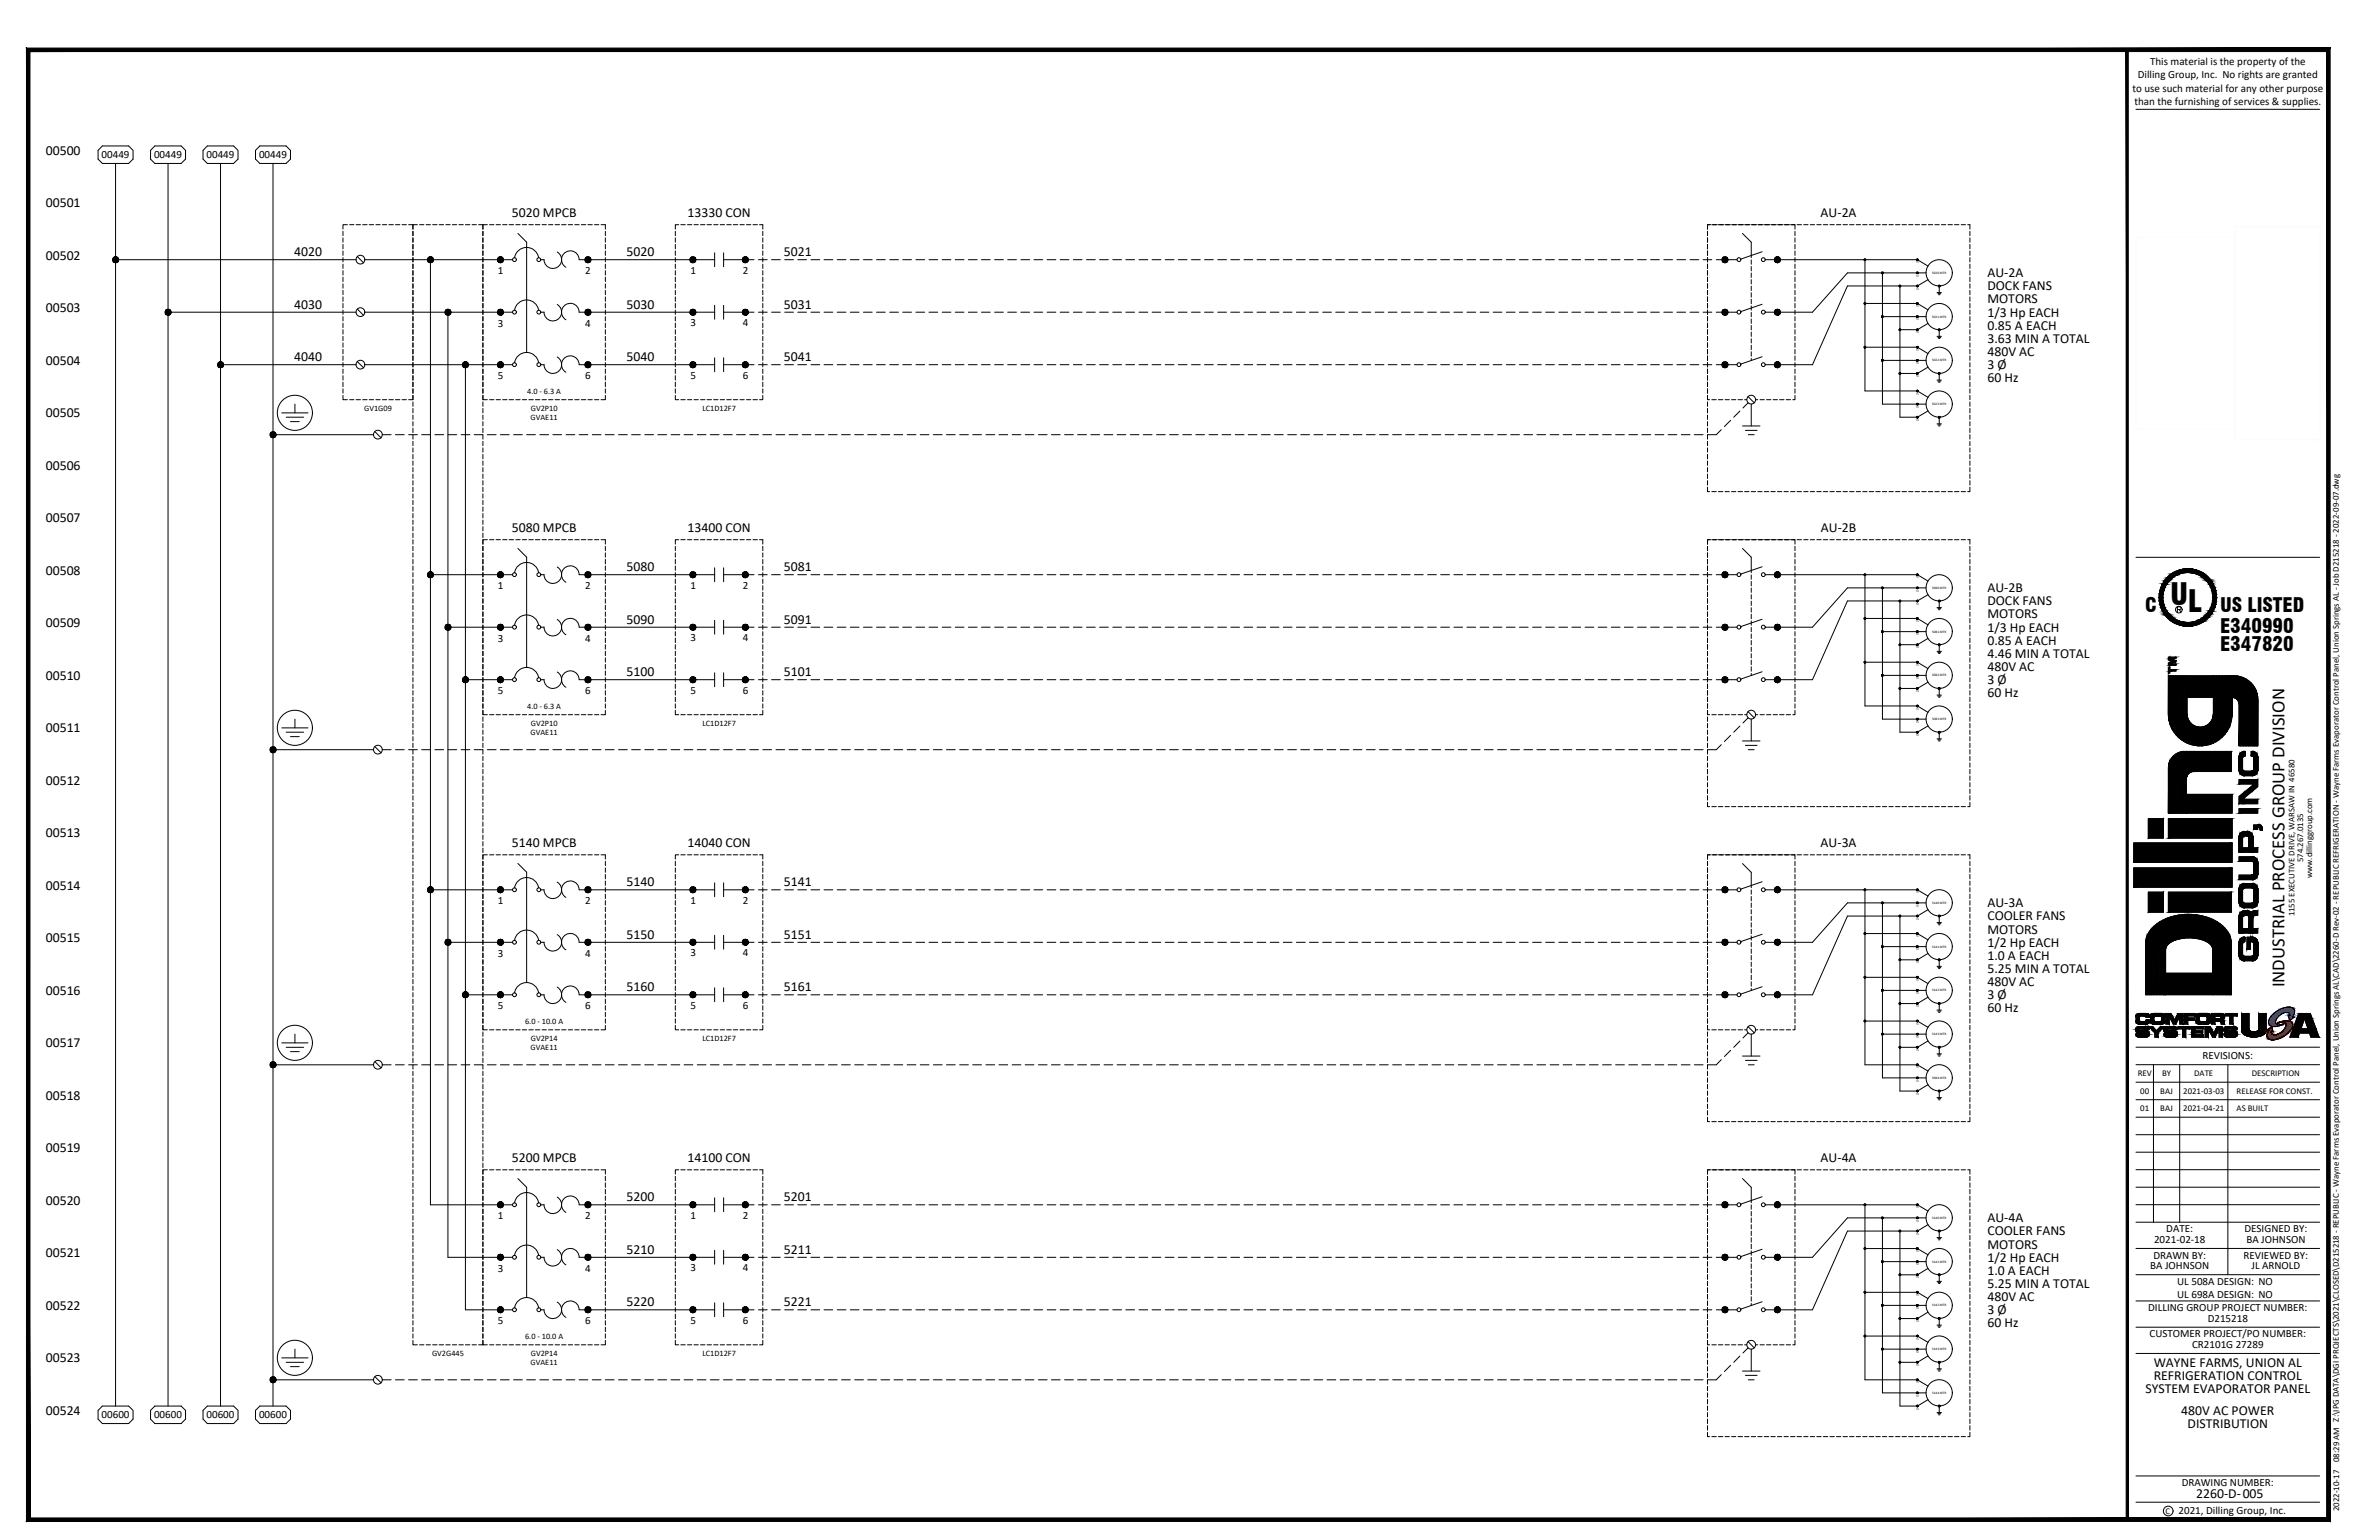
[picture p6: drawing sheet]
<svg xmlns="http://www.w3.org/2000/svg" width="432mm" height="279mm" viewBox="0 0 432 279" stroke-linecap="round" stroke-linejoin="round" font-family="sans-serif">
<defs><g id="words">
<text font-size="5.5" x="393.9" y="109.7">UL</text>
<g font-size="3.6">
<text x="389.3" y="111">C</text>
<text x="402.9" y="111">US LISTED</text>
<text x="402.9" y="114.9">E340990</text>
<text x="402.9" y="118.1">E347820</text>
</g>
<text font-size="3.4" x="414.7" y="179.1" transform="rotate(-90 414.7 179.1)">INDUSTRIAL PROCESS GROUP DIVISION</text>
<g font-size="2.5">
<text x="8.3" y="28.1">00500</text>
<text x="8.3" y="37.6">00501</text>
<text x="92.9" y="39.3">5020 MPCB</text>
<text x="124.8" y="39.3">13330 CON</text>
<text x="330.5" y="39.3">AU-2A</text>
<text x="8.3" y="47.1">00502</text>
<text x="53.4" y="46.5">4020</text>
<text x="113.7" y="46.5">5020</text>
<text x="142.3" y="46.5">5021</text>
<text x="360.7" y="52.7">DOCK FANS</text>
<text x="360.7" y="50.3">AU-2A</text>
<text x="8.3" y="56.6">00503</text>
<text x="53.4" y="56">4030</text>
<text x="113.7" y="56">5030</text>
<text x="142.3" y="56">5031</text>
<text x="360.7" y="57.4">1/3 Hp EACH</text>
<text x="360.7" y="59.8">0.85 A EACH</text>
<text x="360.7" y="55.1">MOTORS</text>
<text x="53.4" y="65.5">4040</text>
<text x="113.7" y="65.5">5040</text>
<text x="142.3" y="65.5">5041</text>
<text x="360.7" y="64.6">480V AC</text>
<text x="360.7" y="62.2">3.63 MIN A TOTAL</text>
<text x="8.3" y="66.2">00504</text>
<text x="360.7" y="67">3 Ø</text>
<text x="360.7" y="69.3">60 Hz</text>
<text x="8.3" y="75.7">00505</text>
<text x="8.3" y="85.2">00506</text>
<text x="8.3" y="94.7">00507</text>
<text x="92.9" y="96.5">5080 MPCB</text>
<text x="124.8" y="96.5">13400 CON</text>
<text x="330.5" y="96.5">AU-2B</text>
<text x="8.3" y="104.3">00508</text>
<text x="113.7" y="103.6">5080</text>
<text x="142.3" y="103.6">5081</text>
<text x="360.7" y="107.4">AU-2B</text>
<text x="8.3" y="113.8">00509</text>
<text x="113.7" y="113.1">5090</text>
<text x="142.3" y="113.1">5091</text>
<text x="360.7" y="109.8">DOCK FANS</text>
<text x="360.7" y="112.2">MOTORS</text>
<text x="360.7" y="114.6">1/3 Hp EACH</text>
<text x="360.7" y="117">0.85 A EACH</text>
<text x="360.7" y="119.4">4.46 MIN A TOTAL</text>
<text x="8.3" y="123.3">00510</text>
<text x="113.7" y="122.7">5100</text>
<text x="142.3" y="122.7">5101</text>
<text x="360.7" y="121.7">480V AC</text>
<text x="360.7" y="124.1">3 Ø</text>
<text x="360.7" y="126.5">60 Hz</text>
<text x="8.3" y="132.9">00511</text>
<text x="8.3" y="142.4">00512</text>
<text x="8.3" y="151.9">00513</text>
<text x="92.9" y="153.6">5140 MPCB</text>
<text x="124.8" y="153.6">14040 CON</text>
<text x="330.5" y="153.6">AU-3A</text>
<text x="8.3" y="161.4">00514</text>
<text x="113.7" y="160.8">5140</text>
<text x="142.3" y="160.8">5141</text>
<text x="360.7" y="164.6">AU-3A</text>
<text x="360.7" y="167">COOLER FANS</text>
<text x="8.3" y="171">00515</text>
<text x="113.7" y="170.3">5150</text>
<text x="142.3" y="170.3">5151</text>
<text x="360.7" y="169.4">MOTORS</text>
<text x="360.7" y="171.7">1/2 Hp EACH</text>
<text x="113.7" y="179.8">5160</text>
<text x="142.3" y="179.8">5161</text>
<text x="360.7" y="178.9">480V AC</text>
<text x="360.7" y="174.1">1.0 A EACH</text>
<text x="360.7" y="176.5">5.25 MIN A TOTAL</text>
<text x="8.3" y="180.5">00516</text>
<text x="360.7" y="181.3">3 Ø</text>
<text x="360.7" y="183.7">60 Hz</text>
<text x="8.3" y="190">00517</text>
<text x="8.3" y="199.5">00518</text>
<text x="8.3" y="209.1">00519</text>
<text x="92.9" y="210.8">5200 MPCB</text>
<text x="124.8" y="210.8">14100 CON</text>
<text x="330.5" y="210.8">AU-4A</text>
<text x="8.3" y="218.6">00520</text>
<text x="113.7" y="217.9">5200</text>
<text x="142.3" y="217.9">5201</text>
<text x="360.7" y="221.8">AU-4A</text>
<text x="113.7" y="227.4">5210</text>
<text x="142.3" y="227.4">5211</text>
<text x="360.7" y="224.1">COOLER FANS</text>
<text x="360.7" y="226.5">MOTORS</text>
<text x="8.3" y="228.1">00521</text>
<text x="360.7" y="228.9">1/2 Hp EACH</text>
<text x="360.7" y="231.3">1.0 A EACH</text>
<text x="360.7" y="233.7">5.25 MIN A TOTAL</text>
<text x="8.3" y="237.6">00522</text>
<text x="113.7" y="237">5220</text>
<text x="142.3" y="237">5221</text>
<text x="360.7" y="236.1">480V AC</text>
<text x="360.7" y="238.4">3 Ø</text>
<text x="360.7" y="240.8">60 Hz</text>
<text x="8.3" y="247.2">00523</text>
<text x="390.9" y="247.9">WAYNE FARMS, UNION AL</text>
<text x="390.9" y="250.3">REFRIGERATION CONTROL</text>
<text x="8.3" y="256.7">00524</text>
<text x="389.4" y="252.7">SYSTEM EVAPORATOR PANEL</text>
<text x="395.9" y="256.7">480V AC POWER</text>
<text x="397.1" y="259.1">DISTRIBUTION</text>
<text x="398.6" y="271.9">2260-D-005</text>
</g>
<g font-size="2">
<text x="390.2" y="11.7">This material is the property of the</text>
<text x="387" y="16.6">to use such material for any other purpose</text>
<text x="388" y="14.2">Dilling Group, Inc. No rights are granted</text>
<text x="387.4" y="19.1">than the furnishing of services &amp; supplies.</text>
<text x="18.4" y="28.7">00449</text>
<text x="28" y="28.7">00449</text>
<text x="37.5" y="28.7">00449</text>
<text x="47" y="28.7">00449</text>
<text x="90.3" y="49.8">1</text>
<text x="106.2" y="49.8">2</text>
<text x="125.3" y="49.6">1</text>
<text x="134.9" y="49.6">2</text>
<text x="90.3" y="59.3">3</text>
<text x="106.2" y="59.3">4</text>
<text x="125.3" y="59.2">3</text>
<text x="134.9" y="59.2">4</text>
<text x="90.3" y="68.8">5</text>
<text x="106.2" y="68.8">6</text>
<text x="125.3" y="68.7">5</text>
<text x="134.9" y="68.7">6</text>
<text x="90.3" y="106.9">1</text>
<text x="106.2" y="106.9">2</text>
<text x="125.3" y="106.8">1</text>
<text x="134.9" y="106.8">2</text>
<text x="90.3" y="116.4">3</text>
<text x="106.2" y="116.4">4</text>
<text x="125.3" y="116.3">3</text>
<text x="134.9" y="116.3">4</text>
<text x="90.3" y="126">5</text>
<text x="106.2" y="126">6</text>
<text x="125.3" y="125.8">5</text>
<text x="134.9" y="125.8">6</text>
<text x="90.3" y="164.1">1</text>
<text x="106.2" y="164.1">2</text>
<text x="125.3" y="163.9">1</text>
<text x="134.9" y="163.9">2</text>
<text x="90.3" y="173.6">3</text>
<text x="106.2" y="173.6">4</text>
<text x="125.3" y="173.5">3</text>
<text x="134.9" y="173.5">4</text>
<text x="90.3" y="183.1">5</text>
<text x="106.2" y="183.1">6</text>
<text x="125.3" y="183">5</text>
<text x="134.9" y="183">6</text>
<text x="399.8" y="192.2">REVISIONS:</text>
<text x="90.3" y="221.2">1</text>
<text x="106.2" y="221.2">2</text>
<text x="125.3" y="221.1">1</text>
<text x="134.9" y="221.1">2</text>
<text x="391" y="225.6">2021-02-18</text>
<text x="393.2" y="223.6">DATE:</text>
<text x="407.4" y="223.6">DESIGNED BY:</text>
<text x="407.7" y="225.6">BA JOHNSON</text>
<text x="90.3" y="230.7">3</text>
<text x="106.2" y="230.7">4</text>
<text x="125.3" y="230.6">3</text>
<text x="134.9" y="230.6">4</text>
<text x="390.3" y="230.3">BA JOHNSON</text>
<text x="390.8" y="228.3">DRAWN BY:</text>
<text x="395.2" y="233.1">UL 508A DESIGN: NO</text>
<text x="407.2" y="228.3">REVIEWED BY:</text>
<text x="408.7" y="230.3">JL ARNOLD</text>
<text x="389.9" y="237.9">DILLING GROUP PROJECT NUMBER:</text>
<text x="395.2" y="235.5">UL 698A DESIGN: NO</text>
<text x="400.7" y="239.8">D215218</text>
<text x="90.3" y="240.3">5</text>
<text x="106.2" y="240.3">6</text>
<text x="125.3" y="240.1">5</text>
<text x="134.9" y="240.1">6</text>
<text x="390.1" y="242.6">CUSTOMER PROJECT/PO NUMBER:</text>
<text x="397.9" y="244.6">CR2101G 27289</text>
<text x="18.4" y="257.3">00600</text>
<text x="28" y="257.3">00600</text>
<text x="37.5" y="257.3">00600</text>
<text x="47" y="257.3">00600</text>
<text x="396" y="269.6">DRAWING NUMBER:</text>
<text x="395.4" y="274.8">2021, Dilling Group, Inc.</text>
</g>
<g font-size="1.6">
<text x="418.1" y="156.4" transform="rotate(-90 418.1 156.4)">574.267.0135</text>
<text x="419.7" y="159.4" transform="rotate(-90 419.7 159.4)">www.dillinggroup.com</text>
<text x="416.4" y="166.3" transform="rotate(-90 416.4 166.3)">1155 EXECUTIVE DRIVE, WARSAW IN 46580</text>
<text x="388" y="195.3">REV</text>
<text x="392.4" y="195.3">BY</text>
<text x="398.3" y="195.3">DATE</text>
<text x="408.7" y="195.3">DESCRIPTION</text>
<text x="388.5" y="198.4">00</text>
<text x="388.5" y="201.6">01</text>
<text x="392.1" y="198.4">BAJ</text>
<text x="392.1" y="201.6">BAJ</text>
<text x="396.3" y="198.4">2021-03-03</text>
<text x="396.3" y="201.6">2021-04-21</text>
<text x="406" y="198.4">RELEASE FOR CONST.</text>
<text x="406" y="201.6">AS BUILT</text>
<text x="424.6" y="265.3" transform="rotate(-90 424.6 265.3)">08:29 AM Z:\IPG DATA\DGI PROJECTS\2021\CLOSED\D215218 - REPUBLIC - Wayne Farms Evaporator Control Panel, Union Springs AL\CAD\2260-D Rev-02 - REPUBLIC REFRIGERATION - Wayne Farms Evaporator Control Panel, Union Springs AL - Job D215218 - 2022-09-07.dwg</text>
<text x="393" y="274.6">C</text>
<text x="424.6" y="274.2" transform="rotate(-90 424.6 274.2)">2022-10-17</text>
</g>
<g font-size="1.5">
<text x="95.7" y="71.4">4.0 - 6.3 A</text>
<text x="66.1" y="74.6">GV1G09</text>
<text x="96.3" y="76.2">GVAE11</text>
<text x="96.4" y="74.6">GV2P10</text>
<text x="127.5" y="74.6">LC1D12F7</text>
<text x="95.7" y="128.6">4.0 - 6.3 A</text>
<text x="96.4" y="131.7">GV2P10</text>
<text x="127.5" y="131.7">LC1D12F7</text>
<text x="96.3" y="133.3">GVAE11</text>
<text x="95.3" y="185.7">6.0 - 10.0 A</text>
<text x="96.3" y="190.5">GVAE11</text>
<text x="96.4" y="188.9">GV2P14</text>
<text x="127.5" y="188.9">LC1D12F7</text>
<text x="95.3" y="242.9">6.0 - 10.0 A</text>
<text x="78.4" y="246">GV2G445</text>
<text x="96.3" y="247.6">GVAE11</text>
<text x="96.4" y="246">GV2P14</text>
<text x="127.5" y="246">LC1D12F7</text>
</g>
<g font-size=".6">
<text x="350.7" y="49.7">5020 MTR</text>
<text x="350.7" y="57.6">5021 MTR</text>
<text x="350.7" y="65.6">5022 MTR</text>
<text x="350.7" y="73.5">5023 MTR</text>
<text x="350.7" y="106.8">5080 MTR</text>
<text x="350.7" y="114.8">5081 MTR</text>
<text x="350.7" y="122.7">5082 MTR</text>
<text x="350.7" y="130.7">5083 MTR</text>
<text x="350.7" y="164">5140 MTR</text>
<text x="350.7" y="171.9">5141 MTR</text>
<text x="350.7" y="179.9">5142 MTR</text>
<text x="350.7" y="187.8">5143 MTR</text>
<text x="350.7" y="195.7">5084 MTR</text>
<text x="350.7" y="221.1">5140 MTR</text>
<text x="350.7" y="229.1">5141 MTR</text>
<text x="350.7" y="237">5142 MTR</text>
<text x="350.7" y="245">5143 MTR</text>
<text x="350.7" y="252.9">5144 MTR</text>
</g>
<g font-size=".5">
<text x="347.8" y="47.8">T1</text>
<text x="347.8" y="50.2">T2</text>
<text x="347.8" y="52.6">T3</text>
<text x="347.8" y="55.7">T1</text>
<text x="347.8" y="58.1">T2</text>
<text x="347.8" y="60.5">T3</text>
<text x="347.8" y="63.7">T1</text>
<text x="347.8" y="66">T2</text>
<text x="347.8" y="68.4">T3</text>
<text x="347.8" y="71.6">T1</text>
<text x="347.8" y="74">T2</text>
<text x="347.8" y="76.4">T3</text>
<text x="347.8" y="104.9">T1</text>
<text x="347.8" y="107.3">T2</text>
<text x="347.8" y="109.7">T3</text>
<text x="347.8" y="112.9">T1</text>
<text x="347.8" y="115.3">T2</text>
<text x="347.8" y="117.6">T3</text>
<text x="347.8" y="120.8">T1</text>
<text x="347.8" y="123.2">T2</text>
<text x="347.8" y="125.6">T3</text>
<text x="347.8" y="128.8">T1</text>
<text x="347.8" y="131.1">T2</text>
<text x="347.8" y="133.5">T3</text>
<text x="347.8" y="162.1">T1</text>
<text x="347.8" y="164.5">T2</text>
<text x="347.8" y="166.9">T3</text>
<text x="347.8" y="170">T1</text>
<text x="347.8" y="172.4">T2</text>
<text x="347.8" y="174.8">T3</text>
<text x="347.8" y="178">T1</text>
<text x="347.8" y="180.3">T2</text>
<text x="347.8" y="182.7">T3</text>
<text x="347.8" y="185.9">T1</text>
<text x="347.8" y="188.3">T2</text>
<text x="347.8" y="190.7">T3</text>
<text x="347.8" y="193.8">T1</text>
<text x="347.8" y="196.2">T2</text>
<text x="347.8" y="198.6">T3</text>
<text x="347.8" y="219.2">T1</text>
<text x="347.8" y="221.6">T2</text>
<text x="347.8" y="224">T3</text>
<text x="347.8" y="227.2">T1</text>
<text x="347.8" y="229.6">T2</text>
<text x="347.8" y="231.9">T3</text>
<text x="347.8" y="235.1">T1</text>
<text x="347.8" y="237.5">T2</text>
<text x="347.8" y="239.9">T3</text>
<text x="347.8" y="243.1">T1</text>
<text x="347.8" y="245.4">T2</text>
<text x="347.8" y="247.8">T3</text>
<text x="347.8" y="251">T1</text>
<text x="347.8" y="253.4">T2</text>
<text x="347.8" y="255.8">T3</text>
</g>
</g></defs>
<!-- layer: 0 -->
<g fill="#000" stroke="#000" stroke-width=".18">
<path d="M20.5 46.9l.5 .2h-.6zM30 56.5l.5 .1h-.5zM77.6 46.9l.5 .2h-.5zM80.8 56.5l.5 .1h-.5zM90.3 56.5l.5 .1h-.5zM90.3 46.9l.5 .2h-.5zM106.2 56.5l.5 .1h-.5zM106.2 46.9l.5 .2h-.5zM125.3 46.9l.5 .2h-.6zM125.3 56.5l.5 .1h-.6zM134.8 46.9l.5 .2h-.6zM134.8 56.5l.5 .1h-.6z"/>
<path d="M312.6 46.9l.5 .2h-.6zM312.6 56.5l.5 .1h-.6zM322.1 46.9l.5 .2h-.5zM322.1 56.5l.5 .1h-.5zM39.5 66l.5 .2h-.5zM49.1 78.7l.5 .2h-.6zM84 66l.5 .2h-.6zM90.3 66l.5 .2h-.5zM106.2 66l.5 .2h-.5zM125.3 66l.5 .2h-.6zM134.8 66l.5 .2h-.6zM312.6 66l.5 .2h-.6z"/>
<path d="M322.1 66l.5 .2h-.5zM77.6 104.1l.5 .2h-.5zM80.8 113.6l.5 .2h-.5zM90.3 113.6l.5 .2h-.5zM90.3 104.1l.5 .2h-.5zM106.2 113.6l.5 .2h-.5zM106.2 104.1l.5 .2h-.5zM125.3 104.1l.5 .2h-.6zM125.3 113.6l.5 .2h-.6zM134.8 104.1l.5 .2h-.6zM134.8 113.6l.5 .2h-.6zM312.6 104.1l.5 .2h-.6z"/>
<path d="M312.6 113.6l.5 .2h-.6zM322.1 104.1l.5 .2h-.5zM322.1 113.6l.5 .2h-.5zM49.1 135.8l.5 .2h-.6zM84 123.1l.5 .2h-.6zM90.3 123.1l.5 .2h-.5zM106.2 123.1l.5 .2h-.5zM125.3 123.1l.5 .2h-.6zM134.8 123.1l.5 .2h-.6zM312.6 123.1l.5 .2h-.6zM322.1 123.1l.5 .2h-.5zM410.2 149.7v.5z"/>
<path d="M77.6 161.2l.5 .2h-.5zM80.8 170.8l.5 .2h-.5zM90.3 170.8l.5 .2h-.5zM90.3 161.2l.5 .2h-.5zM106.2 170.8l.5 .2h-.5zM106.2 161.2l.5 .2h-.5zM125.3 161.2l.5 .2h-.6zM125.3 170.8l.5 .2h-.6zM134.8 161.2l.5 .2h-.6zM134.8 170.8l.5 .2h-.6zM312.6 161.2l.5 .2h-.6zM312.6 170.8l.5 .2h-.6z"/>
<path d="M322.1 161.2l.5 .2h-.5zM322.1 170.8l.5 .2h-.5zM408.1 165.3v.9zM49.1 193l.5 .2h-.6zM84 180.3l.5 .2h-.6zM90.3 180.3l.5 .2h-.5zM106.2 180.3l.5 .2h-.5zM125.3 180.3l.5 .2h-.6zM134.8 180.3l.5 .2h-.6zM312.6 180.3l.5 .2h-.6zM322.1 180.3l.5 .2h-.5zM387.7 186.6h2.3z"/>
<path d="M388 187.3h2.1zM393.1 187.3h2zM394.5 187.5h.7zM402.9 184.3h.8zM402.9 184.8h.7zM403.9 187.3h2.1zM90.3 218.4l.5 .2h-.5zM106.2 218.4l.5 .2h-.5zM125.3 218.4l.5 .2h-.6zM134.8 218.4l.5 .2h-.6zM312.6 218.4l.5 .2h-.6zM322.1 218.4l.5 .2h-.5z"/>
<path d="M90.3 237.4l.5 .2h-.5zM90.3 227.9l.5 .2h-.5zM106.2 237.4l.5 .2h-.5zM106.2 227.9l.5 .2h-.5zM125.3 227.9l.5 .2h-.6zM125.3 237.4l.5 .2h-.6zM134.8 227.9l.5 .2h-.6zM134.8 237.4l.5 .2h-.6zM312.6 227.9l.5 .2h-.6zM312.6 237.4l.5 .2h-.6zM322.1 227.9l.5 .2h-.5zM322.1 237.4l.5 .2h-.5z"/>
<path d="M49.1 250.1l.5 .2h-.6z"/>
<path d="M20.4 47.1l.1 .2 .5-.2zM20.5 47.3l.5-.2-.4 .4zM21 47.1l-.4 .4 .2 .1z"/>
<path d="M21 47.1l-.2 .5 .2 .1zM21 47.1l.2 .5-.2 .1zM21 47.1l.2 .5 .2-.1z"/>
<path d="M20.8 46.6l.2 .5v-.5zM20.6 46.7l.2-.1 .2 .5zM20.6 46.7l-.1 .2 .5 .2z"/>
<path d="M21 47.1l.4 .4 .1-.2zM21 47.1h.5v.2zM21 47.1h.5v-.2z"/>
<path d="M21 47.1l.5-.2-.1-.2zM21.2 46.6l.2 .1-.4 .4zM21 46.6v.5l.2-.5z"/>
<path d="M30 56.6v.3l.5-.3zM30 56.9l.5-.3-.4 .4zM30.5 56.6l-.4 .4 .2 .2z"/>
<path d="M30.5 56.6l-.2 .6h.2zM30.5 56.6l.2 .6h-.2zM30.5 56.6l.2 .6 .2-.2z"/>
<path d="M30.3 56.2l.2 .4v-.5zM30.1 56.3l.2-.1 .2 .4zM30.1 56.3l-.1 .2 .5 .1z"/>
<path d="M30.5 56.6l.4 .4 .1-.1zM30.5 56.6h.6l-.1 .3zM30.5 56.6h.6l-.1-.1z"/>
<path d="M30.5 56.6l.5-.1-.1-.2zM30.7 56.2l.2 .1-.4 .3zM30.5 56.1v.5l.2-.4z"/>
<path d="M77.6 47.1v.2l.5-.2zM77.6 47.3l.5-.2-.4 .4zM78.1 47.1l-.4 .4 .2 .1z"/>
<path d="M78.1 47.1l-.2 .5 .2 .1zM78.1 47.1l.2 .5-.2 .1zM78.1 47.1l.2 .5 .2-.1z"/>
<path d="M77.9 46.6l.2 .5v-.5zM77.7 46.7l.2-.1 .2 .5zM77.7 46.7l-.1 .2 .5 .2z"/>
<path d="M78.1 47.1l.4 .4 .1-.2zM78.1 47.1h.6l-.1 .2zM78.1 47.1h.6l-.1-.2z"/>
<path d="M78.1 47.1l.5-.2-.1-.2zM78.3 46.6l.2 .1-.4 .4zM78.1 46.6v.5l.2-.5z"/>
<path d="M80.8 56.6v.3l.5-.3zM80.8 56.9l.5-.3-.4 .4zM81.3 56.6l-.4 .4 .2 .2z"/>
<path d="M81.3 56.6l-.2 .6h.2zM81.3 56.6l.2 .6h-.2zM81.3 56.6l.2 .6 .2-.2z"/>
<path d="M81.1 56.2l.2 .4v-.5zM80.9 56.3l.2-.1 .2 .4zM80.9 56.3l-.1 .2 .5 .1z"/>
<path d="M81.3 56.6l.4 .4 .1-.1zM81.3 56.6h.6l-.1 .3zM81.3 56.6h.6l-.1-.1z"/>
<path d="M81.3 56.6l.5-.1-.1-.2zM81.5 56.2l.2 .1-.4 .3zM81.3 56.1v.5l.2-.4z"/>
<path d="M90.3 56.6v.3l.5-.3zM90.3 56.9l.5-.3-.4 .4zM90.8 56.6l-.4 .4 .2 .2z"/>
<path d="M90.3 47.1v.2l.5-.2zM90.3 47.3l.5-.2-.4 .4zM90.8 47.1l-.4 .4 .2 .1z"/>
<path d="M90.8 56.6l-.2 .6h.2zM90.8 56.6l.2 .6h-.2zM90.8 56.6l.2 .6 .2-.2z"/>
<path d="M90.8 47.1l-.2 .5 .2 .1zM90.8 47.1l.2 .5-.2 .1zM90.8 47.1l.2 .5 .2-.1z"/>
<path d="M90.6 56.2l.2 .4v-.5zM90.4 56.3l.2-.1 .2 .4zM90.4 56.3l-.1 .2 .5 .1z"/>
<path d="M90.6 46.6l.2 .5v-.5zM90.4 46.7l.2-.1 .2 .5zM90.4 46.7l-.1 .2 .5 .2z"/>
<path d="M90.8 56.6l.4 .4 .1-.1zM90.8 56.6h.6l-.1 .3zM90.8 56.6h.6l-.1-.1z"/>
<path d="M90.8 47.1l.4 .4 .1-.2zM90.8 47.1h.6l-.1 .2zM90.8 47.1h.6l-.1-.2z"/>
<path d="M90.8 56.6l.5-.1-.1-.2zM91 56.2l.2 .1-.4 .3zM90.8 56.1v.5l.2-.4z"/>
<path d="M90.8 47.1l.5-.2-.1-.2zM91 46.6l.2 .1-.4 .4zM90.8 46.6v.5l.2-.5z"/>
<path d="M106.2 56.6v.3l.5-.3zM106.2 56.9l.5-.3-.4 .4zM106.7 56.6l-.4 .4 .2 .2z"/>
<path d="M106.2 47.1v.2l.5-.2zM106.2 47.3l.5-.2-.4 .4zM106.7 47.1l-.4 .4 .2 .1z"/>
<path d="M106.7 56.6l-.2 .6h.2zM106.7 56.6l.2 .6h-.2zM106.7 56.6l.2 .6 .2-.2z"/>
<path d="M106.7 47.1l-.2 .5 .2 .1zM106.7 47.1l.2 .5-.2 .1zM106.7 47.1l.2 .5 .2-.1z"/>
<path d="M106.5 56.2l.2 .4v-.5zM106.3 56.3l.2-.1 .2 .4zM106.3 56.3l-.1 .2 .5 .1z"/>
<path d="M106.5 46.6l.2 .5v-.5zM106.3 46.7l.2-.1 .2 .5zM106.3 46.7l-.1 .2 .5 .2z"/>
<path d="M106.7 56.6l.4 .4 .1-.1zM106.7 56.6h.6l-.1 .3zM106.7 56.6h.6l-.1-.1z"/>
<path d="M106.7 47.1l.4 .4 .1-.2zM106.7 47.1h.6l-.1 .2zM106.7 47.1h.6l-.1-.2z"/>
<path d="M106.7 56.6l.5-.1-.1-.2zM106.9 56.2l.2 .1-.4 .3zM106.7 56.1v.5l.2-.4z"/>
<path d="M106.7 47.1l.5-.2-.1-.2zM106.9 46.6l.2 .1-.4 .4zM106.7 46.6v.5l.2-.5z"/>
<path d="M125.2 47.1l.1 .2 .5-.2zM125.3 47.3l.5-.2-.4 .4zM125.8 47.1l-.4 .4 .2 .1z"/>
<path d="M125.2 56.6l.1 .3 .5-.3zM125.3 56.9l.5-.3-.4 .4zM125.8 56.6l-.4 .4 .2 .2z"/>
<path d="M125.8 47.1l-.2 .5 .2 .1zM125.8 47.1l.2 .5-.2 .1zM125.8 47.1l.2 .5 .2-.1z"/>
<path d="M125.8 56.6l-.2 .6h.2zM125.8 56.6l.2 .6h-.2zM125.8 56.6l.2 .6 .2-.2z"/>
<path d="M125.6 46.6l.2 .5v-.5zM125.4 46.7l.2-.1 .2 .5zM125.4 46.7l-.1 .2 .5 .2z"/>
<path d="M125.6 56.2l.2 .4v-.5zM125.4 56.3l.2-.1 .2 .4zM125.4 56.3l-.1 .2 .5 .1z"/>
<path d="M125.8 47.1l.4 .4 .1-.2zM125.8 47.1h.5v.2zM125.8 47.1h.5v-.2z"/>
<path d="M125.8 56.6l.4 .4 .1-.1zM125.8 56.6h.5v.3zM125.8 56.6h.5v-.1z"/>
<path d="M125.8 47.1l.5-.2-.1-.2zM126 46.6l.2 .1-.4 .4zM125.8 46.6v.5l.2-.5z"/>
<path d="M125.8 56.6l.5-.1-.1-.2zM126 56.2l.2 .1-.4 .3zM125.8 56.1v.5l.2-.4z"/>
<path d="M134.7 47.1l.1 .2 .5-.2zM134.8 47.3l.5-.2-.4 .4zM135.3 47.1l-.4 .4 .2 .1z"/>
<path d="M134.7 56.6l.1 .3 .5-.3zM134.8 56.9l.5-.3-.4 .4zM135.3 56.6l-.4 .4 .2 .2z"/>
<path d="M135.3 47.1l-.2 .5 .2 .1zM135.3 47.1l.2 .5-.2 .1zM135.3 47.1l.2 .5 .2-.1z"/>
<path d="M135.3 56.6l-.2 .6h.2zM135.3 56.6l.2 .6h-.2zM135.3 56.6l.2 .6 .2-.2z"/>
<path d="M135.1 46.6l.2 .5v-.5zM134.9 46.7l.2-.1 .2 .5zM134.9 46.7l-.1 .2 .5 .2z"/>
<path d="M135.1 56.2l.2 .4v-.5zM134.9 56.3l.2-.1 .2 .4zM134.9 56.3l-.1 .2 .5 .1z"/>
<path d="M135.3 47.1l.4 .4 .1-.2zM135.3 47.1h.5v.2zM135.3 47.1h.5v-.2z"/>
<path d="M135.3 56.6l.4 .4 .1-.1zM135.3 56.6h.5v.3zM135.3 56.6h.5v-.1z"/>
<path d="M135.3 47.1l.5-.2-.1-.2zM135.5 46.6l.2 .1-.4 .4zM135.3 46.6v.5l.2-.5z"/>
<path d="M135.3 56.6l.5-.1-.1-.2zM135.5 56.2l.2 .1-.4 .3zM135.3 56.1v.5l.2-.4z"/>
<path d="M312.5 47.1l.1 .2 .5-.2zM312.6 47.3l.5-.2-.4 .4zM313.1 47.1l-.4 .4 .2 .1z"/>
<path d="M312.5 56.6l.1 .3 .5-.3zM312.6 56.9l.5-.3-.4 .4zM313.1 56.6l-.4 .4 .2 .2z"/>
<path d="M313.1 47.1l-.2 .5 .2 .1zM313.1 47.1l.2 .5-.2 .1zM313.1 47.1l.2 .5 .2-.1z"/>
<path d="M313.1 56.6l-.2 .6h.2zM313.1 56.6l.2 .6h-.2zM313.1 56.6l.2 .6 .2-.2z"/>
<path d="M312.9 46.6l.2 .5v-.5zM312.7 46.7l.2-.1 .2 .5zM312.7 46.7l-.1 .2 .5 .2z"/>
<path d="M312.9 56.2l.2 .4v-.5zM312.7 56.3l.2-.1 .2 .4zM312.7 56.3l-.1 .2 .5 .1z"/>
<path d="M313.1 47.1l.4 .4 .1-.2zM313.1 47.1h.5v.2zM313.1 47.1h.5v-.2z"/>
<path d="M313.1 56.6l.4 .4 .1-.1zM313.1 56.6h.5v.3zM313.1 56.6h.5v-.1z"/>
<path d="M313.1 47.1l.5-.2-.1-.2zM313.3 46.6l.2 .1-.4 .4zM313.1 46.6v.5l.2-.5z"/>
<path d="M313.1 56.6l.5-.1-.1-.2zM313.3 56.2l.2 .1-.4 .3zM313.1 56.1v.5l.2-.4z"/>
<path d="M322.1 47.1v.2l.5-.2zM322.1 47.3l.5-.2-.4 .4zM322.6 47.1l-.4 .4 .2 .1z"/>
<path d="M322.1 56.6v.3l.5-.3zM322.1 56.9l.5-.3-.4 .4zM322.6 56.6l-.4 .4 .2 .2z"/>
<path d="M322.6 47.1l-.2 .5 .2 .1zM322.6 47.1l.2 .5-.2 .1zM322.6 47.1l.2 .5 .2-.1z"/>
<path d="M322.6 56.6l-.2 .6h.2zM322.6 56.6l.2 .6h-.2zM322.6 56.6l.2 .6 .2-.2z"/>
<path d="M322.4 46.6l.2 .5v-.5zM322.2 46.7l.2-.1 .2 .5zM322.2 46.7l-.1 .2 .5 .2z"/>
<path d="M322.4 56.2l.2 .4v-.5zM322.2 56.3l.2-.1 .2 .4zM322.2 56.3l-.1 .2 .5 .1z"/>
<path d="M322.6 47.1l.4 .4 .1-.2zM322.6 47.1h.6l-.1 .2zM322.6 47.1h.6l-.1-.2z"/>
<path d="M322.6 56.6l.4 .4 .1-.1zM322.6 56.6h.6l-.1 .3zM322.6 56.6h.6l-.1-.1z"/>
<path d="M322.6 47.1l.5-.2-.1-.2zM322.8 46.6l.2 .1-.4 .4zM322.6 46.6v.5l.2-.5z"/>
<path d="M322.6 56.6l.5-.1-.1-.2zM322.8 56.2l.2 .1-.4 .3zM322.6 56.1v.5l.2-.4z"/>
<path d="M338.3 47.1l.1 .1 .1-.1zM338.5 47.1v.2l-.1-.1zM338.5 47.1v.2z"/>
<path d="M338.3 55.1l.1 .1 .1-.1zM338.5 55.1v.1h-.1zM338.5 55.1v.1z"/>
<path d="M338.4 47l.1 .1v-.1zM338.4 47l.1 .1h-.2z"/>
<path d="M338.4 55l.1 .1v-.2zM338.4 55l.1 .1h-.2z"/>
<path d="M338.5 47.1l.1 .1v-.1zM338.5 47.1h.1zM338.5 47v.1z"/>
<path d="M338.5 55.1l.1 .1v-.1zM338.5 55.1h.1zM338.5 54.9v.2z"/>
<path d="M341.5 57.4l.1 .2 .1-.2zM341.7 57.4l-.1 .2zM341.7 57.4l.1 .2z"/>
<path d="M341.5 49.5l.1 .1 .1-.1zM341.7 49.5l-.1 .1zM341.7 49.5l.1 .1z"/>
<path d="M341.6 57.3l.1 .1zM341.6 57.3l.1 .1h-.2z"/>
<path d="M341.6 49.4l.1 .1zM341.6 49.4l.1 .1h-.2z"/>
<path d="M341.7 57.4l.1 .2v-.2zM341.8 57.3v.1h-.1zM341.7 57.3v.1z"/>
<path d="M341.7 49.5l.1 .1v-.1zM341.8 49.4v.1h-.1zM341.7 49.4v.1z"/>
<path d="M344.7 59.8v.1l.1-.1zM344.8 59.8v.2l-.1-.1zM344.8 59.8v.2z"/>
<path d="M344.7 51.9v.1l.1-.1zM344.8 51.9v.1h-.1zM344.8 51.9v.1z"/>
<path d="M344.7 59.7l.1 .1v-.1zM344.7 59.7l.1 .1h-.1z"/>
<path d="M344.7 51.8l.1 .1v-.1zM344.7 51.8l.1 .1h-.1z"/>
<path d="M344.8 59.8l.1 .1 .1-.1zM344.8 59.8h.2zM344.8 59.7v.1z"/>
<path d="M344.8 51.9l.1 .1 .1-.1zM344.8 51.9h.2zM344.8 51.8v.1z"/>
<path d="M347.9 47.1v.1l.1-.1zM348 47.1v.2l-.1-.1zM348 47.1v.2z"/>
<path d="M347.9 49.5v.1l.1-.1zM348 49.5l-.1 .1zM348 49.5l.1 .1z"/>
<path d="M347.9 51.9v.1l.1-.1zM348 51.9v.1h-.1zM348 51.9v.1z"/>
<path d="M347.9 55.1v.1l.1-.1zM348 55.1v.1h-.1zM348 55.1v.1z"/>
<path d="M347.9 57.4v.2l.1-.2zM348 57.4l-.1 .2zM348 57.4l.1 .2z"/>
<path d="M347.9 59.8v.1l.1-.1zM348 59.8v.2l-.1-.1zM348 59.8v.2z"/>
<path d="M347.9 47l.1 .1v-.1zM347.9 47l.1 .1h-.1z"/>
<path d="M347.9 49.4l.1 .1zM347.9 49.4l.1 .1h-.1z"/>
<path d="M347.9 51.8l.1 .1v-.1zM347.9 51.8l.1 .1h-.1z"/>
<path d="M347.9 55l.1 .1v-.2zM347.9 55l.1 .1h-.1z"/>
<path d="M347.9 57.3l.1 .1zM347.9 57.3l.1 .1h-.1z"/>
<path d="M347.9 59.7l.1 .1v-.1zM347.9 59.7l.1 .1h-.1z"/>
<path d="M348 47.1l.1 .1v-.1zM348 47.1h.1zM348 47v.1z"/>
<path d="M348 49.5l.1 .1v-.1zM348.1 49.4v.1h-.1zM348 49.4v.1z"/>
<path d="M348 51.9l.1 .1v-.1zM348 51.9h.1zM348 51.8v.1z"/>
<path d="M348 55.1l.1 .1v-.1zM348 55.1h.1zM348 54.9v.2z"/>
<path d="M348 57.4l.1 .2v-.2zM348.1 57.3v.1h-.1zM348 57.3v.1z"/>
<path d="M348 59.8l.1 .1v-.1zM348 59.8h.1zM348 59.7v.1z"/>
<path d="M351.9 51.9v.1l.1-.1zM351.9 52l.1-.1v.1zM352 51.9v.1h.1z"/>
<path d="M351.9 59.8v.1l.1-.1zM351.9 59.9l.1-.1v.2zM352 59.8v.2l.1-.1z"/>
<path d="M351.9 51.8l.1 .1v-.1zM351.9 51.8l.1 .1z"/>
<path d="M351.9 59.7l.1 .1v-.1zM351.9 59.7l.1 .1z"/>
<path d="M352 51.9l.1 .1zM352 51.9l.1-.1zM352 51.8v.1l.1-.1z"/>
<path d="M352 59.8l.1 .1zM352 59.8l.1-.1zM352 59.7v.1l.1-.1z"/>
<path d="M39.5 66.2v.2l.5-.2zM39.5 66.4l.5-.2-.4 .4zM40 66.2l-.4 .4 .2 .1z"/>
<path d="M40 66.2l-.2 .5h.2zM40 66.2l.2 .5h-.2zM40 66.2l.2 .5 .2-.1z"/>
<path d="M39.8 65.7l.2 .5v-.6zM39.6 65.8l.2-.1 .2 .5zM39.6 65.8l-.1 .2 .5 .2z"/>
<path d="M40 66.2l.4 .4 .1-.2zM40 66.2h.6l-.1 .2zM40 66.2h.6l-.1-.2z"/>
<path d="M40 66.2l.5-.2-.1-.2zM40.2 65.7l.2 .1-.4 .4zM40 65.6v.6l.2-.5z"/>
<path d="M49 78.9l.1 .2 .5-.2zM49.1 79.1l.5-.2-.4 .4zM49.6 78.9l-.4 .4 .2 .1z"/>
<path d="M49.6 78.9l-.2 .5h.2zM49.6 78.9l.2 .5h-.2zM49.6 78.9l.2 .5 .2-.1z"/>
<path d="M49.4 78.4l.2 .5v-.6zM49.2 78.5l.2-.1 .2 .5zM49.2 78.5l-.1 .2 .5 .2z"/>
<path d="M49.6 78.9l.4 .4 .1-.2zM49.6 78.9h.5v.2zM49.6 78.9h.5v-.2z"/>
<path d="M49.6 78.9l.5-.2-.1-.2zM49.8 78.4l.2 .1-.4 .4zM49.6 78.3v.6l.2-.5z"/>
<path d="M83.9 66.2l.1 .2 .5-.2zM84 66.4l.5-.2-.4 .4zM84.5 66.2l-.4 .4 .2 .1z"/>
<path d="M84.5 66.2l-.2 .5h.2zM84.5 66.2l.2 .5h-.2zM84.5 66.2l.2 .5 .2-.1z"/>
<path d="M84.3 65.7l.2 .5v-.6zM84.1 65.8l.2-.1 .2 .5zM84.1 65.8l-.1 .2 .5 .2z"/>
<path d="M84.5 66.2l.4 .4 .1-.2zM84.5 66.2h.5v.2zM84.5 66.2h.5v-.2z"/>
<path d="M84.5 66.2l.5-.2-.1-.2zM84.7 65.7l.2 .1-.4 .4zM84.5 65.6v.6l.2-.5z"/>
<path d="M90.3 66.2v.2l.5-.2zM90.3 66.4l.5-.2-.4 .4zM90.8 66.2l-.4 .4 .2 .1z"/>
<path d="M90.8 66.2l-.2 .5h.2zM90.8 66.2l.2 .5h-.2zM90.8 66.2l.2 .5 .2-.1z"/>
<path d="M90.6 65.7l.2 .5v-.6zM90.4 65.8l.2-.1 .2 .5zM90.4 65.8l-.1 .2 .5 .2z"/>
<path d="M90.8 66.2l.4 .4 .1-.2zM90.8 66.2h.6l-.1 .2zM90.8 66.2h.6l-.1-.2z"/>
<path d="M90.8 66.2l.5-.2-.1-.2zM91 65.7l.2 .1-.4 .4zM90.8 65.6v.6l.2-.5z"/>
<path d="M106.2 66.2v.2l.5-.2zM106.2 66.4l.5-.2-.4 .4zM106.7 66.2l-.4 .4 .2 .1z"/>
<path d="M106.7 66.2l-.2 .5h.2zM106.7 66.2l.2 .5h-.2zM106.7 66.2l.2 .5 .2-.1z"/>
<path d="M106.5 65.7l.2 .5v-.6zM106.3 65.8l.2-.1 .2 .5zM106.3 65.8l-.1 .2 .5 .2z"/>
<path d="M106.7 66.2l.4 .4 .1-.2zM106.7 66.2h.6l-.1 .2zM106.7 66.2h.6l-.1-.2z"/>
<path d="M106.7 66.2l.5-.2-.1-.2zM106.9 65.7l.2 .1-.4 .4zM106.7 65.6v.6l.2-.5z"/>
<path d="M125.2 66.2l.1 .2 .5-.2zM125.3 66.4l.5-.2-.4 .4zM125.8 66.2l-.4 .4 .2 .1z"/>
<path d="M125.8 66.2l-.2 .5h.2zM125.8 66.2l.2 .5h-.2zM125.8 66.2l.2 .5 .2-.1z"/>
<path d="M125.6 65.7l.2 .5v-.6zM125.4 65.8l.2-.1 .2 .5zM125.4 65.8l-.1 .2 .5 .2z"/>
<path d="M125.8 66.2l.4 .4 .1-.2zM125.8 66.2h.5v.2zM125.8 66.2h.5v-.2z"/>
<path d="M125.8 66.2l.5-.2-.1-.2zM126 65.7l.2 .1-.4 .4zM125.8 65.6v.6l.2-.5z"/>
<path d="M134.7 66.2l.1 .2 .5-.2zM134.8 66.4l.5-.2-.4 .4zM135.3 66.2l-.4 .4 .2 .1z"/>
<path d="M135.3 66.2l-.2 .5h.2zM135.3 66.2l.2 .5h-.2zM135.3 66.2l.2 .5 .2-.1z"/>
<path d="M135.1 65.7l.2 .5v-.6zM134.9 65.8l.2-.1 .2 .5zM134.9 65.8l-.1 .2 .5 .2z"/>
<path d="M135.3 66.2l.4 .4 .1-.2zM135.3 66.2h.5v.2zM135.3 66.2h.5v-.2z"/>
<path d="M135.3 66.2l.5-.2-.1-.2zM135.5 65.7l.2 .1-.4 .4zM135.3 65.6v.6l.2-.5z"/>
<path d="M312.5 66.2l.1 .2 .5-.2zM312.6 66.4l.5-.2-.4 .4zM313.1 66.2l-.4 .4 .2 .1z"/>
<path d="M313.1 66.2l-.2 .5h.2zM313.1 66.2l.2 .5h-.2zM313.1 66.2l.2 .5 .2-.1z"/>
<path d="M312.9 65.7l.2 .5v-.6zM312.7 65.8l.2-.1 .2 .5zM312.7 65.8l-.1 .2 .5 .2z"/>
<path d="M313.1 66.2l.4 .4 .1-.2zM313.1 66.2h.5v.2zM313.1 66.2h.5v-.2z"/>
<path d="M313.1 66.2l.5-.2-.1-.2zM313.3 65.7l.2 .1-.4 .4zM313.1 65.6v.6l.2-.5z"/>
<path d="M322.1 66.2v.2l.5-.2zM322.1 66.4l.5-.2-.4 .4zM322.6 66.2l-.4 .4 .2 .1z"/>
<path d="M322.6 66.2l-.2 .5h.2zM322.6 66.2l.2 .5h-.2zM322.6 66.2l.2 .5 .2-.1z"/>
<path d="M322.4 65.7l.2 .5v-.6zM322.2 65.8l.2-.1 .2 .5zM322.2 65.8l-.1 .2 .5 .2z"/>
<path d="M322.6 66.2l.4 .4 .1-.2zM322.6 66.2h.6l-.1 .2zM322.6 66.2h.6l-.1-.2z"/>
<path d="M322.6 66.2l.5-.2-.1-.2zM322.8 65.7l.2 .1-.4 .4zM322.6 65.6v.6l.2-.5z"/>
<path d="M338.3 63l.1 .1 .1-.1zM338.5 63v.1h-.1zM338.5 63v.1z"/>
<path d="M338.4 62.9l.1 .1v-.1zM338.4 62.9l.1 .1h-.2z"/>
<path d="M338.5 63l.1 .1v-.1zM338.5 63h.1zM338.5 62.9v.1z"/>
<path d="M341.5 65.4l.1 .1 .1-.1zM341.7 65.4l-.1 .1zM341.7 65.4l.1 .1z"/>
<path d="M341.6 65.3l.1 .1zM341.6 65.3l.1 .1h-.2z"/>
<path d="M341.7 65.4l.1 .1v-.1zM341.8 65.3v.1h-.1zM341.7 65.3v.1z"/>
<path d="M344.7 67.8v.1l.1-.1zM344.8 67.8v.1h-.1zM344.8 67.8v.1z"/>
<path d="M344.7 67.7l.1 .1v-.2zM344.7 67.7l.1 .1h-.1z"/>
<path d="M344.8 67.8l.1 .1 .1-.1zM344.8 67.8h.2zM344.8 67.6v.2z"/>
<path d="M347.9 63v.1l.1-.1zM348 63v.1h-.1zM348 63v.1z"/>
<path d="M347.9 65.4v.1l.1-.1zM348 65.4l-.1 .1zM348 65.4l.1 .1z"/>
<path d="M347.9 67.8v.1l.1-.1zM348 67.8v.1h-.1zM348 67.8v.1z"/>
<path d="M347.9 70.9v.1l.1-.1zM348 70.9v.2l-.1-.1zM348 70.9v.2z"/>
<path d="M347.9 73.3v.1l.1-.1zM348 73.3l-.1 .1zM348 73.3l.1 .1z"/>
<path d="M347.9 75.7v.1l.1-.1zM348 75.7v.1h-.1zM348 75.7v.1z"/>
<path d="M347.9 62.9l.1 .1v-.1zM347.9 62.9l.1 .1h-.1z"/>
<path d="M347.9 65.3l.1 .1zM347.9 65.3l.1 .1h-.1z"/>
<path d="M347.9 67.7l.1 .1v-.2zM347.9 67.7l.1 .1h-.1z"/>
<path d="M347.9 70.8l.1 .1v-.1zM347.9 70.8l.1 .1h-.1z"/>
<path d="M347.9 73.2l.1 .1zM347.9 73.2l.1 .1h-.1z"/>
<path d="M347.9 75.6l.1 .1v-.1zM347.9 75.6l.1 .1h-.1z"/>
<path d="M348 63l.1 .1v-.1zM348 63h.1zM348 62.9v.1z"/>
<path d="M348 65.4l.1 .1v-.1zM348.1 65.3v.1h-.1zM348 65.3v.1z"/>
<path d="M348 67.8l.1 .1v-.1zM348 67.8h.1zM348 67.6v.2z"/>
<path d="M348 70.9l.1 .1v-.1zM348 70.9h.1zM348 70.8v.1z"/>
<path d="M348 73.3l.1 .1v-.1zM348.1 73.2v.1h-.1zM348 73.2v.1z"/>
<path d="M348 75.7l.1 .1v-.1zM348 75.7h.1zM348 75.6v.1z"/>
<path d="M351.9 67.8v.1l.1-.1zM351.9 67.9l.1-.1v.1zM352 67.8v.1h.1z"/>
<path d="M351.9 75.7v.1l.1-.1zM351.9 75.8l.1-.1v.1zM352 75.7v.1h.1z"/>
<path d="M351.9 67.7l.1 .1v-.2zM351.9 67.7l.1 .1z"/>
<path d="M351.9 75.6l.1 .1v-.1zM351.9 75.6l.1 .1z"/>
<path d="M352 67.8l.1 .1zM352 67.8l.1-.1zM352 67.6v.2l.1-.1z"/>
<path d="M352 75.7l.1 .1zM352 75.7l.1-.1zM352 75.6v.1l.1-.1z"/>
<path d="M77.6 104.3v.2l.5-.2zM77.6 104.5l.5-.2-.4 .4zM78.1 104.3l-.4 .4 .2 .1z"/>
<path d="M78.1 104.3l-.2 .5h.2zM78.1 104.3l.2 .5h-.2zM78.1 104.3l.2 .5 .2-.1z"/>
<path d="M77.9 103.8l.2 .5v-.6zM77.7 103.9l.2-.1 .2 .5zM77.7 103.9l-.1 .2 .5 .2z"/>
<path d="M78.1 104.3l.4 .4 .1-.2zM78.1 104.3h.6l-.1 .2zM78.1 104.3h.6l-.1-.2z"/>
<path d="M78.1 104.3l.5-.2-.1-.2zM78.3 103.8l.2 .1-.4 .4zM78.1 103.7v.6l.2-.5z"/>
<path d="M80.8 113.8v.2l.5-.2zM80.8 114l.5-.2-.4 .4zM81.3 113.8l-.4 .4 .2 .1z"/>
<path d="M81.3 113.8l-.2 .5h.2zM81.3 113.8l.2 .5h-.2zM81.3 113.8l.2 .5 .2-.1z"/>
<path d="M81.1 113.3l.2 .5v-.5zM80.9 113.4l.2-.1 .2 .5zM80.9 113.4l-.1 .2 .5 .2z"/>
<path d="M81.3 113.8l.4 .4 .1-.2zM81.3 113.8h.6l-.1 .2zM81.3 113.8h.6l-.1-.2z"/>
<path d="M81.3 113.8l.5-.2-.1-.2zM81.5 113.3l.2 .1-.4 .4zM81.3 113.3v.5l.2-.5z"/>
<path d="M90.3 113.8v.2l.5-.2zM90.3 114l.5-.2-.4 .4zM90.8 113.8l-.4 .4 .2 .1z"/>
<path d="M90.3 104.3v.2l.5-.2zM90.3 104.5l.5-.2-.4 .4zM90.8 104.3l-.4 .4 .2 .1z"/>
<path d="M90.8 113.8l-.2 .5h.2zM90.8 113.8l.2 .5h-.2zM90.8 113.8l.2 .5 .2-.1z"/>
<path d="M90.8 104.3l-.2 .5h.2zM90.8 104.3l.2 .5h-.2zM90.8 104.3l.2 .5 .2-.1z"/>
<path d="M90.6 113.3l.2 .5v-.5zM90.4 113.4l.2-.1 .2 .5zM90.4 113.4l-.1 .2 .5 .2z"/>
<path d="M90.6 103.8l.2 .5v-.6zM90.4 103.9l.2-.1 .2 .5zM90.4 103.9l-.1 .2 .5 .2z"/>
<path d="M90.8 113.8l.4 .4 .1-.2zM90.8 113.8h.6l-.1 .2zM90.8 113.8h.6l-.1-.2z"/>
<path d="M90.8 104.3l.4 .4 .1-.2zM90.8 104.3h.6l-.1 .2zM90.8 104.3h.6l-.1-.2z"/>
<path d="M90.8 113.8l.5-.2-.1-.2zM91 113.3l.2 .1-.4 .4zM90.8 113.3v.5l.2-.5z"/>
<path d="M90.8 104.3l.5-.2-.1-.2zM91 103.8l.2 .1-.4 .4zM90.8 103.7v.6l.2-.5z"/>
<path d="M106.2 113.8v.2l.5-.2zM106.2 114l.5-.2-.4 .4zM106.7 113.8l-.4 .4 .2 .1z"/>
<path d="M106.2 104.3v.2l.5-.2zM106.2 104.5l.5-.2-.4 .4zM106.7 104.3l-.4 .4 .2 .1z"/>
<path d="M106.7 113.8l-.2 .5h.2zM106.7 113.8l.2 .5h-.2zM106.7 113.8l.2 .5 .2-.1z"/>
<path d="M106.7 104.3l-.2 .5h.2zM106.7 104.3l.2 .5h-.2zM106.7 104.3l.2 .5 .2-.1z"/>
<path d="M106.5 113.3l.2 .5v-.5zM106.3 113.4l.2-.1 .2 .5zM106.3 113.4l-.1 .2 .5 .2z"/>
<path d="M106.5 103.8l.2 .5v-.6zM106.3 103.9l.2-.1 .2 .5zM106.3 103.9l-.1 .2 .5 .2z"/>
<path d="M106.7 113.8l.4 .4 .1-.2zM106.7 113.8h.6l-.1 .2zM106.7 113.8h.6l-.1-.2z"/>
<path d="M106.7 104.3l.4 .4 .1-.2zM106.7 104.3h.6l-.1 .2zM106.7 104.3h.6l-.1-.2z"/>
<path d="M106.7 113.8l.5-.2-.1-.2zM106.9 113.3l.2 .1-.4 .4zM106.7 113.3v.5l.2-.5z"/>
<path d="M106.7 104.3l.5-.2-.1-.2zM106.9 103.8l.2 .1-.4 .4zM106.7 103.7v.6l.2-.5z"/>
<path d="M125.2 104.3l.1 .2 .5-.2zM125.3 104.5l.5-.2-.4 .4zM125.8 104.3l-.4 .4 .2 .1z"/>
<path d="M125.2 113.8l.1 .2 .5-.2zM125.3 114l.5-.2-.4 .4zM125.8 113.8l-.4 .4 .2 .1z"/>
<path d="M125.8 104.3l-.2 .5h.2zM125.8 104.3l.2 .5h-.2zM125.8 104.3l.2 .5 .2-.1z"/>
<path d="M125.8 113.8l-.2 .5h.2zM125.8 113.8l.2 .5h-.2zM125.8 113.8l.2 .5 .2-.1z"/>
<path d="M125.6 103.8l.2 .5v-.6zM125.4 103.9l.2-.1 .2 .5zM125.4 103.9l-.1 .2 .5 .2z"/>
<path d="M125.6 113.3l.2 .5v-.5zM125.4 113.4l.2-.1 .2 .5zM125.4 113.4l-.1 .2 .5 .2z"/>
<path d="M125.8 104.3l.4 .4 .1-.2zM125.8 104.3h.5v.2zM125.8 104.3h.5v-.2z"/>
<path d="M125.8 113.8l.4 .4 .1-.2zM125.8 113.8h.5v.2zM125.8 113.8h.5v-.2z"/>
<path d="M125.8 104.3l.5-.2-.1-.2zM126 103.8l.2 .1-.4 .4zM125.8 103.7v.6l.2-.5z"/>
<path d="M125.8 113.8l.5-.2-.1-.2zM126 113.3l.2 .1-.4 .4zM125.8 113.3v.5l.2-.5z"/>
<path d="M134.7 104.3l.1 .2 .5-.2zM134.8 104.5l.5-.2-.4 .4zM135.3 104.3l-.4 .4 .2 .1z"/>
<path d="M134.7 113.8l.1 .2 .5-.2zM134.8 114l.5-.2-.4 .4zM135.3 113.8l-.4 .4 .2 .1z"/>
<path d="M135.3 104.3l-.2 .5h.2zM135.3 104.3l.2 .5h-.2zM135.3 104.3l.2 .5 .2-.1z"/>
<path d="M135.3 113.8l-.2 .5h.2zM135.3 113.8l.2 .5h-.2zM135.3 113.8l.2 .5 .2-.1z"/>
<path d="M135.1 103.8l.2 .5v-.6zM134.9 103.9l.2-.1 .2 .5zM134.9 103.9l-.1 .2 .5 .2z"/>
<path d="M135.1 113.3l.2 .5v-.5zM134.9 113.4l.2-.1 .2 .5zM134.9 113.4l-.1 .2 .5 .2z"/>
<path d="M135.3 104.3l.4 .4 .1-.2zM135.3 104.3h.5v.2zM135.3 104.3h.5v-.2z"/>
<path d="M135.3 113.8l.4 .4 .1-.2zM135.3 113.8h.5v.2zM135.3 113.8h.5v-.2z"/>
<path d="M135.3 104.3l.5-.2-.1-.2zM135.5 103.8l.2 .1-.4 .4zM135.3 103.7v.6l.2-.5z"/>
<path d="M135.3 113.8l.5-.2-.1-.2zM135.5 113.3l.2 .1-.4 .4zM135.3 113.3v.5l.2-.5z"/>
<path d="M312.5 104.3l.1 .2 .5-.2zM312.6 104.5l.5-.2-.4 .4zM313.1 104.3l-.4 .4 .2 .1z"/>
<path d="M312.5 113.8l.1 .2 .5-.2zM312.6 114l.5-.2-.4 .4zM313.1 113.8l-.4 .4 .2 .1z"/>
<path d="M313.1 104.3l-.2 .5h.2zM313.1 104.3l.2 .5h-.2zM313.1 104.3l.2 .5 .2-.1z"/>
<path d="M313.1 113.8l-.2 .5h.2zM313.1 113.8l.2 .5h-.2zM313.1 113.8l.2 .5 .2-.1z"/>
<path d="M312.9 103.8l.2 .5v-.6zM312.7 103.9l.2-.1 .2 .5zM312.7 103.9l-.1 .2 .5 .2z"/>
<path d="M312.9 113.3l.2 .5v-.5zM312.7 113.4l.2-.1 .2 .5zM312.7 113.4l-.1 .2 .5 .2z"/>
<path d="M313.1 104.3l.4 .4 .1-.2zM313.1 104.3h.5v.2zM313.1 104.3h.5v-.2z"/>
<path d="M313.1 113.8l.4 .4 .1-.2zM313.1 113.8h.5v.2zM313.1 113.8h.5v-.2z"/>
<path d="M313.1 104.3l.5-.2-.1-.2zM313.3 103.8l.2 .1-.4 .4zM313.1 103.7v.6l.2-.5z"/>
<path d="M313.1 113.8l.5-.2-.1-.2zM313.3 113.3l.2 .1-.4 .4zM313.1 113.3v.5l.2-.5z"/>
<path d="M322.1 104.3v.2l.5-.2zM322.1 104.5l.5-.2-.4 .4zM322.6 104.3l-.4 .4 .2 .1z"/>
<path d="M322.1 113.8v.2l.5-.2zM322.1 114l.5-.2-.4 .4zM322.6 113.8l-.4 .4 .2 .1z"/>
<path d="M322.6 104.3l-.2 .5h.2zM322.6 104.3l.2 .5h-.2zM322.6 104.3l.2 .5 .2-.1z"/>
<path d="M322.6 113.8l-.2 .5h.2zM322.6 113.8l.2 .5h-.2zM322.6 113.8l.2 .5 .2-.1z"/>
<path d="M322.4 103.8l.2 .5v-.6zM322.2 103.9l.2-.1 .2 .5zM322.2 103.9l-.1 .2 .5 .2z"/>
<path d="M322.4 113.3l.2 .5v-.5zM322.2 113.4l.2-.1 .2 .5zM322.2 113.4l-.1 .2 .5 .2z"/>
<path d="M322.6 104.3l.4 .4 .1-.2zM322.6 104.3h.6l-.1 .2zM322.6 104.3h.6l-.1-.2z"/>
<path d="M322.6 113.8l.4 .4 .1-.2zM322.6 113.8h.6l-.1 .2zM322.6 113.8h.6l-.1-.2z"/>
<path d="M322.6 104.3l.5-.2-.1-.2zM322.8 103.8l.2 .1-.4 .4zM322.6 103.7v.6l.2-.5z"/>
<path d="M322.6 113.8l.5-.2-.1-.2zM322.8 113.3l.2 .1-.4 .4zM322.6 113.3v.5l.2-.5z"/>
<path d="M338.3 104.3l.1 .1 .1-.1zM338.5 104.3v.1h-.1zM338.5 104.3v.1z"/>
<path d="M338.3 112.2l.1 .1 .1-.1zM338.5 112.2v.2l-.1-.1zM338.5 112.2v.2z"/>
<path d="M338.4 104.2l.1 .1v-.2zM338.4 104.2l.1 .1h-.2z"/>
<path d="M338.4 112.1l.1 .1v-.1zM338.4 112.1l.1 .1h-.2z"/>
<path d="M338.5 104.3l.1 .1v-.1zM338.5 104.3h.1zM338.5 104.1v.2z"/>
<path d="M338.5 112.2l.1 .1v-.1zM338.5 112.2h.1zM338.5 112.1v.1z"/>
<path d="M341.5 114.6l.1 .1 .1-.1zM341.7 114.6l-.1 .1zM341.7 114.6l.1 .1z"/>
<path d="M341.5 106.7l.1 .1 .1-.1zM341.7 106.7l-.1 .1zM341.7 106.7l.1 .1z"/>
<path d="M341.6 114.5l.1 .1zM341.6 114.5l.1 .1h-.2z"/>
<path d="M341.6 106.6l.1 .1zM341.6 106.6l.1 .1h-.2z"/>
<path d="M341.7 114.6l.1 .1v-.1zM341.8 114.5v.1h-.1zM341.7 114.5v.1z"/>
<path d="M341.7 106.7l.1 .1v-.1zM341.8 106.6v.1h-.1zM341.7 106.5v.2z"/>
<path d="M344.7 117v.1l.1-.1zM344.8 117v.1h-.1zM344.8 117v.1z"/>
<path d="M344.7 109v.1l.1-.1zM344.8 109v.2l-.1-.1zM344.8 109v.2z"/>
<path d="M344.7 116.9l.1 .1v-.2zM344.7 116.9l.1 .1h-.1z"/>
<path d="M344.7 108.9l.1 .1v-.1zM344.7 108.9l.1 .1h-.1z"/>
<path d="M344.8 117l.1 .1 .1-.1zM344.8 117h.2zM344.8 116.8v.2z"/>
<path d="M344.8 109l.1 .1 .1-.1zM344.8 109h.2zM344.8 108.9v.1z"/>
<path d="M347.9 104.3v.1l.1-.1zM348 104.3v.1h-.1zM348 104.3v.1z"/>
<path d="M347.9 106.7v.1l.1-.1zM348 106.7l-.1 .1zM348 106.7l.1 .1z"/>
<path d="M347.9 109v.1l.1-.1zM348 109v.2l-.1-.1zM348 109v.2z"/>
<path d="M347.9 112.2v.1l.1-.1zM348 112.2v.2l-.1-.1zM348 112.2v.2z"/>
<path d="M347.9 114.6v.1l.1-.1zM348 114.6l-.1 .1zM348 114.6l.1 .1z"/>
<path d="M347.9 117v.1l.1-.1zM348 117v.1h-.1zM348 117v.1z"/>
<path d="M347.9 104.2l.1 .1v-.2zM347.9 104.2l.1 .1h-.1z"/>
<path d="M347.9 106.6l.1 .1zM347.9 106.6l.1 .1h-.1z"/>
<path d="M347.9 108.9l.1 .1v-.1zM347.9 108.9l.1 .1h-.1z"/>
<path d="M347.9 112.1l.1 .1v-.1zM347.9 112.1l.1 .1h-.1z"/>
<path d="M347.9 114.5l.1 .1zM347.9 114.5l.1 .1h-.1z"/>
<path d="M347.9 116.9l.1 .1v-.2zM347.9 116.9l.1 .1h-.1z"/>
<path d="M348 104.3l.1 .1v-.1zM348 104.3h.1zM348 104.1v.2z"/>
<path d="M348 106.7l.1 .1v-.1zM348.1 106.6v.1h-.1zM348 106.5v.2z"/>
<path d="M348 109l.1 .1v-.1zM348 109h.1zM348 108.9v.1z"/>
<path d="M348 112.2l.1 .1v-.1zM348 112.2h.1zM348 112.1v.1z"/>
<path d="M348 114.6l.1 .1v-.1zM348.1 114.5v.1h-.1zM348 114.5v.1z"/>
<path d="M348 117l.1 .1v-.1zM348 117h.1zM348 116.8v.2z"/>
<path d="M351.9 109v.1l.1-.1zM351.9 109.1l.1-.1v.2zM352 109v.2l.1-.1z"/>
<path d="M351.9 117v.1l.1-.1zM351.9 117.1l.1-.1v.1zM352 117v.1h.1z"/>
<path d="M351.9 108.9l.1 .1v-.1zM351.9 108.9l.1 .1z"/>
<path d="M351.9 116.9l.1 .1v-.2zM351.9 116.9l.1 .1z"/>
<path d="M352 109l.1 .1zM352 109l.1-.1zM352 108.9v.1l.1-.1z"/>
<path d="M352 117l.1 .1zM352 117l.1-.1zM352 116.8v.2l.1-.1z"/>
<path d="M391.9 108.4l.7 .6v-.6zM391.9 108.4l.7 .6h-.7z"/>
<path d="M391.9 107.8h.7zM391.9 107.8h.7z"/>
<path d="M391.9 107.8l.7 .6v-.6zM391.9 107.8l.7 .6h-.7z"/>
<path d="M391.9 109l.7 .1zM391.9 109l.7 .1z"/>
<path d="M391.9 109.1l.8 .5-.1-.5zM391.9 109.1l.8 .5h-.7z"/>
<path d="M392 107.2l.6 .6 .1-.6zM392 107.2l.6 .6h-.7z"/>
<path d="M392 109.6l.8 .1zM392 109.6l.8 .1z"/>
<path d="M392 107.1h.8zM392 107.1l.7 .1z"/>
<path d="M392 109.7l1 .5-.2-.5zM392 109.7l1 .5h-.8z"/>
<path d="M392.2 106.6l.6 .5 .2-.5zM392.2 106.6l.6 .5h-.8z"/>
<path d="M392.2 110.2l.8 .1v-.1zM392.2 110.2l.8 .1h-.7z"/>
<path d="M392.3 106.5l.7 .1v-.1zM392.3 106.5l.7 .1h-.8z"/>
<path d="M392.3 110.3l.9 .5-.2-.5zM392.3 110.3l.9 .5h-.7z"/>
<path d="M392.5 106l.5 .5 .2-.5zM392.5 106l.5 .5h-.7z"/>
<path d="M392.5 110.8l.8 .1-.1-.1zM392.5 110.8l.8 .1h-.8z"/>
<path d="M392.5 105.9l.7 .1 .1-.1zM392.5 105.9l.7 .1h-.7z"/>
<path d="M392.5 110.9l1.1 .4-.3-.4zM392.5 110.9l1.1 .4h-.9z"/>
<path d="M393.6 119.2v.5l.2-.5zM393.8 119.2v.6l-.2-.1z"/>
<path d="M392.7 105.5l.6 .4 .3-.4zM392.7 105.5l.6 .4h-.8z"/>
<path d="M392.7 111.3l1.1 .2-.2-.2zM392.7 111.3l1.1 .2h-.9z"/>
<path d="M392.9 105.3l.7 .2 .2-.2zM392.9 105.3l.7 .2h-.9z"/>
<path d="M392.9 111.5l1.1 .2-.2-.2zM392.9 111.5l1.1 .2h-.9z"/>
<path d="M393.8 119.5v.3l.6-.1zM393.8 119.8l.6-.1v.3z"/>
<path d="M393.8 119.2v.3l1.1-.3zM393.8 119.5l1.1-.3v.3z"/>
<path d="M393.1 105.1l.7 .2 .2-.2zM393.1 105.1l.7 .2h-.9z"/>
<path d="M393.1 111.7l1.2 .3-.3-.3zM393.1 111.7l1.2 .3h-1z"/>
<path d="M393.3 104.8l.7 .3 .3-.3zM393.3 104.8l.7 .3h-.9z"/>
<path d="M393.3 112l1.2 .1-.2-.1zM393.3 112l1.2 .1h-1.1z"/>
<path d="M394.4 119.7v.6l.5-.4zM394.4 120.3l.5-.4v.2z"/>
<path d="M393.4 104.7l.9 .1 .2-.1zM393.4 104.7l.9 .1h-1z"/>
<path d="M393.4 112.1l1.6 .3-.5-.3zM393.4 112.1l1.6 .3h-1.2z"/>
<path d="M393.8 104.4h1.2zM393.8 104.4h1.2z"/>
<path d="M393.8 104.4l.7 .3 .5-.3zM393.4 104.7l.4-.3 .7 .3z"/>
<path d="M393.8 112.4h1.2zM393.8 112.4h1.2z"/>
<path d="M393.8 112.4l1.8 .3-.6-.3zM393.8 112.4l1.8 .3h-1.5z"/>
<path d="M394.1 104.1l.9 .3 .6-.3zM393.8 104.4l.3-.3 .9 .3z"/>
<path d="M394.1 112.7l2 .1-.5-.1zM394.1 112.7l2 .1h-1.8z"/>
<path d="M394.3 104l1.3 .1 .5-.1zM394.1 104.1l.2-.1 1.3 .1z"/>
<path d="M394.3 112.8h1.9zM394.3 112.8h1.9z"/>
<path d="M394.4 104h1.8zM394.3 104h1.8z"/>
<path d="M394.4 112.8l2.4 .1zM394.4 112.8l2.4 .1z"/>
<path d="M394.5 103.9h2.3zM394.4 104h1.8z"/>
<path d="M396.8 103.2l1.3 .1zM396.1 103.3h2z"/>
<path d="M396.1 103.3l2.6 .1-.6-.1zM395.5 103.4l.6-.1 2.6 .1z"/>
<path d="M396.1 113.5h2zM396.1 113.5l1.3 .1z"/>
<path d="M395.5 103.4l3.8 .3-.6-.3zM394.9 103.7l.6-.3 3.8 .3z"/>
<path d="M395.5 113.4l2.6 .1 .6-.1zM395.5 113.4l2.6 .1h-2z"/>
<path d="M394.9 103.7l4.8 .2-.4-.2zM394.5 103.9l.4-.2 4.8 .2z"/>
<path d="M394.9 113.1l3.8 .3 .6-.3zM394.9 113.1l3.8 .3h-3.2z"/>
<path d="M397.4 103.9l2.5 .1zM397.4 103.9l2.5 .1z"/>
<path d="M394.5 112.9l4.8 .2 .4-.2zM394.5 112.9l4.8 .2h-4.4z"/>
<path d="M398 104h1.9zM398 104h1.9z"/>
<path d="M398 112.8h1.9zM397.4 112.9h2.3z"/>
<path d="M398.1 104l2 .1-.2-.1zM398.1 104l2 .1h-1.5z"/>
<path d="M398.1 112.8h1.8zM398 112.8h1.9z"/>
<path d="M398.6 104.1l1.8 .3-.3-.3zM398.6 104.1l1.8 .3h-1.2z"/>
<path d="M398.6 112.7l1.3 .1 .2-.1zM398.1 112.8l.5-.1 1.3 .1z"/>
<path d="M399.2 112.4h1.2zM399.2 112.4h1.3z"/>
<path d="M399.2 112.4l.9 .3 .3-.3zM398.6 112.7l.6-.3 .9 .3z"/>
<path d="M399.2 104.4h1.3zM399.2 104.4h1.3z"/>
<path d="M399.2 104.4l1.6 .3-.3-.3zM399.2 104.4l1.6 .3h-1.1z"/>
<path d="M399.7 104.7l1.2 .1-.1-.1zM399.7 104.7l1.2 .1h-1z"/>
<path d="M399.7 112.1l.8 .3 .3-.3zM399.2 112.4l.5-.3 .8 .3z"/>
<path d="M399.9 104.8l1.2 .3-.2-.3zM399.9 104.8l1.2 .3h-.9z"/>
<path d="M399.9 112l.9 .1 .1-.1zM399.7 112.1l.2-.1 .9 .1z"/>
<path d="M400.2 105.1l1.1 .2-.2-.2zM400.2 105.1l1.1 .2h-.9z"/>
<path d="M400.2 111.7l.7 .3 .2-.3zM399.9 112l.3-.3 .7 .3z"/>
<path d="M400.4 105.3l1.1 .2-.2-.2zM400.4 105.3l1.1 .2h-.9z"/>
<path d="M400.4 111.5l.7 .2 .2-.2zM400.4 111.5l.7 .2h-.9z"/>
<path d="M400.6 105.5l1.1 .4-.2-.4zM400.6 105.5l1.1 .4h-.8z"/>
<path d="M400.6 111.3l.7 .2 .2-.2zM400.6 111.3l.7 .2h-.9z"/>
<path d="M400.9 105.9l.9 .1-.1-.1zM400.9 105.9l.9 .1h-.8z"/>
<path d="M400.9 110.9l.6 .4 .2-.4zM400.9 110.9l.6 .4h-.9z"/>
<path d="M401 106l1 .5-.2-.5zM401 106l1 .5h-.8z"/>
<path d="M401 110.8l.7 .1 .1-.1zM401 110.8l.7 .1h-.8z"/>
<path d="M401.2 106.5l.8 .1v-.1zM401.2 106.5l.8 .1h-.7z"/>
<path d="M401.2 110.3l.6 .5 .2-.5zM401.2 110.3l.6 .5h-.8z"/>
<path d="M401.3 106.6l.9 .5-.2-.5zM401.3 106.6l.9 .5h-.8z"/>
<path d="M401.3 110.2l.7 .1v-.1zM401.3 110.2l.7 .1h-.8z"/>
<path d="M401.4 107.1l.8 .1zM401.4 107.1l.8 .1z"/>
<path d="M401.4 109.7l.6 .5 .2-.5zM401.4 109.7l.6 .5h-.7z"/>
<path d="M401.5 107.2l.8 .6-.1-.6zM401.5 107.2l.8 .6h-.7z"/>
<path d="M401.5 109.6h.7zM401.5 109.6l.7 .1h-.8z"/>
<path d="M401.6 107.8h.7zM401.6 107.8h.7z"/>
<path d="M401.6 107.8l.7 .6v-.6zM401.6 107.8l.7 .6h-.6z"/>
<path d="M401.6 109l.7 .1zM401.6 109l.7 .1z"/>
<path d="M401.6 109.1l.6 .5 .1-.5zM401.6 109.1l.6 .5h-.7z"/>
<path d="M401.7 108.4l.6 .6v-.6zM401.7 108.4l.6 .6h-.7z"/>
<path d="M49 136l.1 .2 .5-.2zM49.1 136.2l.5-.2-.4 .4zM49.6 136l-.4 .4 .2 .1z"/>
<path d="M49.6 136l-.2 .5 .2 .1zM49.6 136l.2 .5-.2 .1zM49.6 136l.2 .5 .2-.1z"/>
<path d="M49.4 135.5l.2 .5v-.5zM49.2 135.6l.2-.1 .2 .5zM49.2 135.6l-.1 .2 .5 .2z"/>
<path d="M49.6 136l.4 .4 .1-.2zM49.6 136h.5v.2zM49.6 136h.5v-.2z"/>
<path d="M49.6 136l.5-.2-.1-.2zM49.8 135.5l.2 .1-.4 .4zM49.6 135.5v.5l.2-.5z"/>
<path d="M83.9 123.3l.1 .2 .5-.2zM84 123.5l.5-.2-.4 .4zM84.5 123.3l-.4 .4 .2 .1z"/>
<path d="M84.5 123.3l-.2 .5 .2 .1zM84.5 123.3l.2 .5-.2 .1zM84.5 123.3l.2 .5 .2-.1z"/>
<path d="M84.3 122.8l.2 .5v-.5zM84.1 122.9l.2-.1 .2 .5zM84.1 122.9l-.1 .2 .5 .2z"/>
<path d="M84.5 123.3l.4 .4 .1-.2zM84.5 123.3h.5v.2zM84.5 123.3h.5v-.2z"/>
<path d="M84.5 123.3l.5-.2-.1-.2zM84.7 122.8l.2 .1-.4 .4zM84.5 122.8v.5l.2-.5z"/>
<path d="M90.3 123.3v.2l.5-.2zM90.3 123.5l.5-.2-.4 .4zM90.8 123.3l-.4 .4 .2 .1z"/>
<path d="M90.8 123.3l-.2 .5 .2 .1zM90.8 123.3l.2 .5-.2 .1zM90.8 123.3l.2 .5 .2-.1z"/>
<path d="M90.6 122.8l.2 .5v-.5zM90.4 122.9l.2-.1 .2 .5zM90.4 122.9l-.1 .2 .5 .2z"/>
<path d="M90.8 123.3l.4 .4 .1-.2zM90.8 123.3h.6l-.1 .2zM90.8 123.3h.6l-.1-.2z"/>
<path d="M90.8 123.3l.5-.2-.1-.2zM91 122.8l.2 .1-.4 .4zM90.8 122.8v.5l.2-.5z"/>
<path d="M106.2 123.3v.2l.5-.2zM106.2 123.5l.5-.2-.4 .4zM106.7 123.3l-.4 .4 .2 .1z"/>
<path d="M106.7 123.3l-.2 .5 .2 .1zM106.7 123.3l.2 .5-.2 .1zM106.7 123.3l.2 .5 .2-.1z"/>
<path d="M106.5 122.8l.2 .5v-.5zM106.3 122.9l.2-.1 .2 .5zM106.3 122.9l-.1 .2 .5 .2z"/>
<path d="M106.7 123.3l.4 .4 .1-.2zM106.7 123.3h.6l-.1 .2zM106.7 123.3h.6l-.1-.2z"/>
<path d="M106.7 123.3l.5-.2-.1-.2zM106.9 122.8l.2 .1-.4 .4zM106.7 122.8v.5l.2-.5z"/>
<path d="M125.2 123.3l.1 .2 .5-.2zM125.3 123.5l.5-.2-.4 .4zM125.8 123.3l-.4 .4 .2 .1z"/>
<path d="M125.8 123.3l-.2 .5 .2 .1zM125.8 123.3l.2 .5-.2 .1zM125.8 123.3l.2 .5 .2-.1z"/>
<path d="M125.6 122.8l.2 .5v-.5zM125.4 122.9l.2-.1 .2 .5zM125.4 122.9l-.1 .2 .5 .2z"/>
<path d="M125.8 123.3l.4 .4 .1-.2zM125.8 123.3h.5v.2zM125.8 123.3h.5v-.2z"/>
<path d="M125.8 123.3l.5-.2-.1-.2zM126 122.8l.2 .1-.4 .4zM125.8 122.8v.5l.2-.5z"/>
<path d="M134.7 123.3l.1 .2 .5-.2zM134.8 123.5l.5-.2-.4 .4zM135.3 123.3l-.4 .4 .2 .1z"/>
<path d="M135.3 123.3l-.2 .5 .2 .1zM135.3 123.3l.2 .5-.2 .1zM135.3 123.3l.2 .5 .2-.1z"/>
<path d="M135.1 122.8l.2 .5v-.5zM134.9 122.9l.2-.1 .2 .5zM134.9 122.9l-.1 .2 .5 .2z"/>
<path d="M135.3 123.3l.4 .4 .1-.2zM135.3 123.3h.5v.2zM135.3 123.3h.5v-.2z"/>
<path d="M135.3 123.3l.5-.2-.1-.2zM135.5 122.8l.2 .1-.4 .4zM135.3 122.8v.5l.2-.5z"/>
<path d="M312.5 123.3l.1 .2 .5-.2zM312.6 123.5l.5-.2-.4 .4zM313.1 123.3l-.4 .4 .2 .1z"/>
<path d="M313.1 123.3l-.2 .5 .2 .1zM313.1 123.3l.2 .5-.2 .1zM313.1 123.3l.2 .5 .2-.1z"/>
<path d="M312.9 122.8l.2 .5v-.5zM312.7 122.9l.2-.1 .2 .5zM312.7 122.9l-.1 .2 .5 .2z"/>
<path d="M313.1 123.3l.4 .4 .1-.2zM313.1 123.3h.5v.2zM313.1 123.3h.5v-.2z"/>
<path d="M313.1 123.3l.5-.2-.1-.2zM313.3 122.8l.2 .1-.4 .4zM313.1 122.8v.5l.2-.5z"/>
<path d="M322.1 123.3v.2l.5-.2zM322.1 123.5l.5-.2-.4 .4zM322.6 123.3l-.4 .4 .2 .1z"/>
<path d="M322.6 123.3l-.2 .5 .2 .1zM322.6 123.3l.2 .5-.2 .1zM322.6 123.3l.2 .5 .2-.1z"/>
<path d="M322.4 122.8l.2 .5v-.5zM322.2 122.9l.2-.1 .2 .5zM322.2 122.9l-.1 .2 .5 .2z"/>
<path d="M322.6 123.3l.4 .4 .1-.2zM322.6 123.3h.6l-.1 .2zM322.6 123.3h.6l-.1-.2z"/>
<path d="M322.6 123.3l.5-.2-.1-.2zM322.8 122.8l.2 .1-.4 .4zM322.6 122.8v.5l.2-.5z"/>
<path d="M338.3 120.1l.1 .1 .1-.1zM338.5 120.1v.2l-.1-.1zM338.5 120.1v.2z"/>
<path d="M338.4 120.1h.1v-.1zM338.4 120.1h.1h-.2z"/>
<path d="M338.5 120.1l.1 .1v-.1zM338.5 120.1h.1zM338.5 120v.1z"/>
<path d="M341.5 122.5l.1 .1 .1-.1zM341.7 122.5l-.1 .1zM341.7 122.5l.1 .1z"/>
<path d="M341.6 122.4l.1 .1zM341.6 122.4l.1 .1h-.2z"/>
<path d="M341.7 122.5l.1 .1v-.1zM341.8 122.4v.1h-.1zM341.7 122.4v.1z"/>
<path d="M344.7 124.9v.1l.1-.1zM344.8 124.9v.2l-.1-.1zM344.8 124.9v.2z"/>
<path d="M344.7 124.8l.1 .1v-.1zM344.7 124.8l.1 .1h-.1z"/>
<path d="M344.8 124.9l.1 .1 .1-.1zM344.8 124.9h.2zM344.8 124.8v.1z"/>
<path d="M347.9 120.1v.1l.1-.1zM348 120.1v.2l-.1-.1zM348 120.1v.2z"/>
<path d="M347.9 122.5v.1l.1-.1zM348 122.5l-.1 .1zM348 122.5l.1 .1z"/>
<path d="M347.9 124.9v.1l.1-.1zM348 124.9v.2l-.1-.1zM348 124.9v.2z"/>
<path d="M347.9 128.1v.1l.1-.1zM348 128.1v.1h-.1zM348 128.1v.1z"/>
<path d="M347.9 130.5v.1l.1-.1zM348 130.5l-.1 .1zM348 130.5l.1 .1z"/>
<path d="M347.9 132.8v.1l.1-.1zM348 132.8v.2l-.1-.1zM348 132.8v.2z"/>
<path d="M347.9 120.1h.1v-.1zM347.9 120.1h.1h-.1z"/>
<path d="M347.9 122.4l.1 .1zM347.9 122.4l.1 .1h-.1z"/>
<path d="M347.9 124.8l.1 .1v-.1zM347.9 124.8l.1 .1h-.1z"/>
<path d="M347.9 128l.1 .1v-.1zM347.9 128l.1 .1h-.1z"/>
<path d="M347.9 130.4l.1 .1zM347.9 130.4l.1 .1h-.1z"/>
<path d="M347.9 132.8h.1v-.1zM347.9 132.8h.1h-.1z"/>
<path d="M348 120.1l.1 .1v-.1zM348 120.1h.1zM348 120v.1z"/>
<path d="M348 122.5l.1 .1v-.1zM348.1 122.4v.1h-.1zM348 122.4v.1z"/>
<path d="M348 124.9l.1 .1v-.1zM348 124.9h.1zM348 124.8v.1z"/>
<path d="M348 128.1l.1 .1v-.1zM348 128.1h.1zM348 128v.1z"/>
<path d="M348 130.5l.1 .1v-.1zM348.1 130.4v.1h-.1zM348 130.3v.2z"/>
<path d="M348 132.8l.1 .1v-.1zM348 132.8h.1zM348 132.7v.1z"/>
<path d="M351.9 124.9v.1l.1-.1zM351.9 125l.1-.1v.2zM352 124.9v.2l.1-.1z"/>
<path d="M351.9 132.8v.1l.1-.1zM351.9 132.9l.1-.1v.2zM352 132.8v.2l.1-.1z"/>
<path d="M351.9 124.8l.1 .1v-.1zM351.9 124.8l.1 .1z"/>
<path d="M351.9 132.8h.1v-.1zM351.9 132.8h.1z"/>
<path d="M352 124.9l.1 .1zM352 124.9l.1-.1zM352 124.8v.1l.1-.1z"/>
<path d="M352 132.8l.1 .1zM352 132.8h.1zM352 132.7v.1h.1z"/>
<path d="M393.6 122.6v6.8zM393.6 122.6v7.5z"/>
<path d="M393.6 138.9v8.6zM393.6 138.9v8.6z"/>
<path d="M393.6 120.3v.4l.2-.5zM393.8 120.2v.5h-.2z"/>
<path d="M393.6 121.1v1l.2-1zM393.8 121.1v1h-.2z"/>
<path d="M393.6 122.6v7.5l.1-7.5zM393.7 122.6v8.2l-.1-.7z"/>
<path d="M393.7 138.4l-.1 .5v8.6zM393.7 138.4v9.1h-.1z"/>
<path d="M393.7 122.6v8.2l.2-8.2zM393.9 122.6v8.8l-.2-.6z"/>
<path d="M393.9 137.9l-.2 .5v9.1zM393.9 137.9v9.6h-.2z"/>
<path d="M393.8 120.2v.3zM393.9 120.2l-.1 .3z"/>
<path d="M393.8 120.5v.2zM393.9 120.5l-.1 .2z"/>
<path d="M393.8 121.5v.3l1.1-.3zM393.8 121.8l1.1-.3v.3z"/>
<path d="M393.9 122.6v8.8l.2-8.8zM394.1 122.6v9.5l-.2-.7z"/>
<path d="M393.9 120.2v.3l.5-.5zM393.9 120.5l.5-.5v.3z"/>
<path d="M393.9 120.5v.2l1-.2zM393.9 120.7l1-.2v.2z"/>
<path d="M394.2 137.5l-.3 .4v9.6zM394.2 137.5v10h-.3z"/>
<path d="M394.1 122.6v9.5l.4-9.5zM394.5 122.6v10.1l-.4-.6z"/>
<path d="M394.5 137.2l-.3 .3v10zM394.5 137.2v10.3h-.3z"/>
<path d="M394.5 137.2v10.3l.4-10.6zM394.9 136.9v10.6h-.4z"/>
<path d="M394.5 122.6v10.1l.4-10.1zM394.9 122.6v10.6l-.4-.5z"/>
<path d="M394.9 136.9v10.6l.4-10.9zM395.3 136.6v10.9h-.4z"/>
<path d="M394.9 122.6v10.6l.5-10.6zM395.4 122.6v11.1l-.5-.5z"/>
<path d="M395.3 136.6v10.9l.4-11.1zM395.7 136.4v11.1h-.4z"/>
<path d="M395.4 122.6v11.1l.5-11.1zM395.9 122.6v11.6l-.5-.5z"/>
<path d="M395.7 136.4v11.1l.5-11.2zM396.2 136.3v11.2h-.5z"/>
<path d="M395.9 122.6v11.6l.5-11.6zM396.4 122.6v11.9l-.5-.3z"/>
<path d="M396.2 136.3v11.2l.6-11.2zM396.8 136.3v11.2h-.6z"/>
<path d="M396.4 122.6v11.9l.6-11.9zM397 122.6v12.2l-.6-.3z"/>
<path d="M396.8 136.3v5.1zM396.9 136.3l-.1 5.1z"/>
<path d="M396.9 136.3v4.8zM396.9 136.3v4.8z"/>
<path d="M396.9 136.3v4.6l.1-4.6zM397 136.3v4.3l-.1 .3z"/>
<path d="M397 129.5v5.3zM397 130v4.8z"/>
<path d="M397 122.6v3.9l4.7-3.9zM397 126.5l4.7-3.9v3.9z"/>
<path d="M397 130v4.8zM397 130.1v4.7z"/>
<path d="M397 130.1v4.7zM397.1 130.4v4.5z"/>
<path d="M397 136.3v4.3l.2-4.3zM397.2 136.3v4.1l-.2 .2z"/>
<path d="M397.1 130.4v4.5l.2-4.1zM397.3 130.8v4.2l-.2-.1z"/>
<path d="M397.2 136.3v4.1l.2-4.1zM397.4 136.3v4l-.2 .1z"/>
<path d="M397.3 130.8v4.2l.3-3.9zM397.6 131.1v3.9h-.3z"/>
<path d="M397.4 136.3v4l.2-4zM397.6 136.3v3.8l-.2 .2z"/>
<path d="M397.6 131.1v3.9zM397.7 131.2v3.9z"/>
<path d="M397.6 136.3v3.8l.2-3.8zM397.8 136.3v3.7l-.2 .1z"/>
<path d="M397.7 131.2v3.9l.2-3.7zM397.9 131.4v3.7h-.2z"/>
<path d="M397.8 136.3v3.7l.3-3.7zM398.1 136.3v3.7h-.3z"/>
<path d="M397.9 131.4v3.7l.4-3.4zM398.3 131.7v3.5l-.4-.1z"/>
<path d="M398.1 136.3v3.7l.3-3.7zM398.4 136.3v3.7h-.3z"/>
<path d="M398.3 131.7v3.5zM398.3 131.7v3.5z"/>
<path d="M398.3 131.7v3.5l.4-3.4zM398.7 131.8v3.5l-.4-.1z"/>
<path d="M398.4 136.3v3.7l6.6-3.7zM398.4 140l6.6-3.7v3.7z"/>
<path d="M398.7 131.8v3.5l.3-3.4zM399 131.9v3.4h-.3z"/>
<path d="M399 131.9v3.4l.1-3.4zM399.1 131.9v3.4h-.1z"/>
<path d="M399.1 131.9v3.4l.5-3.4zM399.6 131.9v3.4h-.5z"/>
<path d="M399.6 131.9v3.4l.1-3.4zM399.7 131.9v3.4h-.1z"/>
<path d="M399.7 131.9v3.4l.3-3.5zM400 131.8v3.5h-.3z"/>
<path d="M400 131.8v3.5l.4-3.6zM400.4 131.7v3.5l-.4 .1z"/>
<path d="M400.4 131.7v3.5zM400.4 131.7v3.5z"/>
<path d="M400.4 131.7v3.5l.4-3.8zM400.8 131.4v3.7l-.4 .1z"/>
<path d="M400.8 131.4v3.7l.2-3.9zM401 131.2v3.9h-.2z"/>
<path d="M401.1 131.1l-.1 4zM401.1 131.1l-.1 4z"/>
<path d="M401.4 130.8l-.3 .3v3.9zM401.4 130.8v4.2h-.3z"/>
<path d="M401.6 130.4l-.2 .4v4.2zM401.6 130.4v4.5l-.2 .1z"/>
<path d="M401.7 130.1l-.1 .3v4.5zM401.7 130.1v4.7l-.1 .1z"/>
<path d="M401.7 130v4.8zM401.7 130v4.8z"/>
<path d="M401.7 129.5v5.3zM401.7 129.5v5.3z"/>
<path d="M401.7 122.6v12.2l.6-12.2zM402.3 122.6v11.9l-.6 .3z"/>
<path d="M402.3 122.6v11.9l.5-11.9zM402.8 122.6v11.6l-.5 .3z"/>
<path d="M402.8 122.6v11.6l.6-11.6zM403.4 122.6v11.1l-.6 .5z"/>
<path d="M403.4 122.6v11.1l.4-11.1zM403.8 122.6v10.6l-.4 .5z"/>
<path d="M403.8 122.6v10.6l.4-10.6zM404.2 122.6v10.1l-.4 .5z"/>
<path d="M404.2 122.6v10.1l.4-10.1zM404.6 122.6v9.5l-.4 .6z"/>
<path d="M404.6 122.6v9.5l.2-9.5zM404.8 122.6v8.8l-.2 .7z"/>
<path d="M404.8 122.6v8.8l.2-8.8zM405 122.6v8.2l-.2 .6z"/>
<path d="M405 122.6v8.2l.1-8.2zM405.1 122.6v7.5l-.1 .7z"/>
<path d="M405.1 122.6v7.5zM405.2 122.6l-.1 7.5z"/>
<path d="M405.2 122.6v3.9l.2-3.9zM405.4 122.6v4l-.2-.1z"/>
<path d="M405.4 122.6v4l.1-4zM405.5 122.6v4h-.1z"/>
<path d="M405.5 122.6v4l.1-4zM405.6 122.6v4h-.1z"/>
<path d="M405.6 122.6v4l.2-4zM405.8 122.6v4.1l-.2-.1z"/>
<path d="M405.8 122.6v4.1l.2-4zM406 122.7v4.2l-.2-.2z"/>
<path d="M406 122.7v4.2zM406.1 122.7v4.3z"/>
<path d="M406.1 122.7v4.3l.1-4.3zM406.2 122.7v4.4l-.1-.1z"/>
<path d="M406.2 122.7v4.4l.1-4.4zM406.3 122.7v4.6l-.1-.2z"/>
<path d="M406.3 122.7v4.6zM406.4 122.7v4.8z"/>
<path d="M406.4 122.7v4.8zM406.4 122.7v5.1z"/>
<path d="M406.4 137.2v2.5zM406.4 137.2v2.7z"/>
<path d="M406.4 122.7v12.6l.2-12.5zM406.6 122.8v12.5h-.2z"/>
<path d="M406.5 137l-.1 2.9zM406.5 137v3.1z"/>
<path d="M406.5 136.8v3.3zM406.5 136.8v3.4z"/>
<path d="M406.6 136.7l-.1 .1v3.4zM406.6 136.7v3.7l-.1-.2z"/>
<path d="M406.6 136.7v3.7l.2-3.8zM406.8 136.6v3.9l-.2-.1z"/>
<path d="M406.6 122.8v12.5l.6-12.3zM407.2 123v12.3h-.6z"/>
<path d="M406.8 136.6v3.9l.1-4zM406.9 136.5v4.1l-.1-.1z"/>
<path d="M406.9 136.5v4.1l.1-4.2zM407 136.4v4.3l-.1-.1z"/>
<path d="M407 136.4v1.1zM407 136.4v1.1z"/>
<path d="M407 139.6v1.1zM407 139.5v1.2z"/>
<path d="M407 136.4v1.1zM407.1 136.4l-.1 1.1z"/>
<path d="M407 139.6v1.1zM407.1 139.7v1z"/>
<path d="M407.1 136.4v1zM407.1 136.4v1z"/>
<path d="M407.1 139.7v1zM407.1 139.7v1z"/>
<path d="M407.1 136.4v1zM407.1 136.4v1z"/>
<path d="M407.1 139.7v1zM407.1 139.7v1z"/>
<path d="M407.1 136.4v.9zM407.1 136.4v.9z"/>
<path d="M407.1 139.7v1zM407.1 139.8v.9z"/>
<path d="M407.1 136.4v.9zM407.2 136.4l-.1 .9z"/>
<path d="M407.1 139.8v.9zM407.2 139.8l-.1 .9z"/>
<path d="M407.2 136.4v.8zM407.2 136.4v.8z"/>
<path d="M407.2 139.8v.9zM407.2 139.9v.8z"/>
<path d="M407.2 123v12.3l.4-12.1zM407.6 123.2v12.1h-.4z"/>
<path d="M407.2 136.4v.8zM407.2 136.4v.8z"/>
<path d="M407.2 136.4v.8zM407.3 136.3l-.1 .9z"/>
<path d="M407.2 139.9v.8zM407.3 139.9l-.1 .8z"/>
<path d="M407.3 136.3v.9zM407.3 136.3v.9z"/>
<path d="M407.3 139.9v.8zM407.3 139.9v.8z"/>
<path d="M407.3 136.3v.9zM407.4 136.3l-.1 .9z"/>
<path d="M407.3 139.9v.8zM407.4 139.9l-.1 .8z"/>
<path d="M407.4 136.3v.9l.1-.9zM407.5 136.3v.9h-.1z"/>
<path d="M407.4 139.9v.8l1.3-.8zM407.4 140.7l1.3-.8v.8z"/>
<path d="M407.6 123.2v12.1l.5-11.8zM408.1 123.5v11.8h-.5z"/>
<path d="M408.1 123.5v11.8l.4-11.4zM408.5 123.9v11.4h-.4z"/>
<path d="M408.5 123.9v11.4l.4-11zM408.9 124.3v11h-.4z"/>
<path d="M408.6 136.3v.9l.1-.9zM408.7 136.3v.9h-.1z"/>
<path d="M408.7 136.3v.9zM408.8 136.3l-.1 .9z"/>
<path d="M408.7 139.9v.8zM408.8 139.9l-.1 .8z"/>
<path d="M408.8 136.3v.9zM408.8 136.3v.9z"/>
<path d="M408.8 136.3v.9zM408.9 136.3v.9z"/>
<path d="M408.8 139.9v.8zM408.9 139.9l-.1 .8z"/>
<path d="M408.9 136.3v.9zM408.9 136.3v.9z"/>
<path d="M408.9 139.9v.8zM408.9 139.9v.8z"/>
<path d="M408.9 136.3v.9zM409 136.4v.8z"/>
<path d="M408.9 139.9v.8zM409 139.8l-.1 .9z"/>
<path d="M408.9 124.3v11l.3-10.5zM409.2 124.8v10.5h-.3z"/>
<path d="M409 136.4v.8zM409 136.4v.8z"/>
<path d="M409 136.4v.8zM409 136.4v.9z"/>
<path d="M409 139.8v.9zM409 139.8v.9z"/>
<path d="M409 136.4v.9zM409 136.4v.9z"/>
<path d="M409 139.7v1zM409 139.7v1z"/>
<path d="M409 136.4v.9zM409.1 136.4v1z"/>
<path d="M409 139.7v1zM409.1 139.7l-.1 1z"/>
<path d="M409.1 136.4v1zM409.1 136.4v1.1z"/>
<path d="M409.1 139.6v1.1zM409.1 139.6v1.1z"/>
<path d="M409.1 136.4v1.1zM409.1 136.4v1.1z"/>
<path d="M409.1 139.5v1.2zM409.1 139.5v1.2z"/>
<path d="M409.1 136.4v4.3zM409.1 136.4v4.3z"/>
<path d="M409.1 136.4v4.3l.2-4.2zM409.3 136.5v4.1l-.2 .1z"/>
<path d="M409.2 124.8v10.5l.3-10zM409.5 125.3v10h-.3z"/>
<path d="M409.3 136.5v4.1l.1-4zM409.4 136.6v3.9l-.1 .1z"/>
<path d="M409.4 136.6v3.9l.2-3.8zM409.6 136.7v3.7l-.2 .1z"/>
<path d="M409.5 125.3v10l.1-9.5zM409.6 125.8v9.5h-.1z"/>
<path d="M409.6 136.7v3.7l.1-3.6zM409.7 136.8v3.4l-.1 .2z"/>
<path d="M409.6 125.8v9.5l.2-9zM409.8 126.3v9h-.2z"/>
<path d="M409.7 136.8v3.4zM409.7 137v3.2z"/>
<path d="M409.7 137v3.1zM409.8 137.2l-.1 2.9z"/>
<path d="M409.8 126.3v9zM409.8 126.9v8.4z"/>
<path d="M409.8 137.2v2.7zM409.8 137.3v2.6z"/>
<path d="M387.3 152.9v3.6l17.9-3.6zM387.3 156.5l17.9-3.6v3.6z"/>
<path d="M387.3 157.5v3.5l17.9-3.5zM387.3 161l17.9-3.5v3.5z"/>
<path d="M389.9 148.5v3.6l2.8-3.6zM392.7 148.5v3.6h-2.8z"/>
<path d="M393.6 148.5v3.6l11.6-3.6zM393.6 152.1l11.6-3.6v3.6z"/>
<path d="M396.8 144.1v3.4l8.4-3.4zM396.8 147.5l8.4-3.4v3.4z"/>
<path d="M406.4 151.7v2.9zM406.4 151.7v2.9z"/>
<path d="M406.4 144.5v1.3l.9-2zM407.3 143.8v2h-.9z"/>
<path d="M406.4 155.4v.9l2.3-.9zM406.4 156.3l2.3-.9v.9z"/>
<path d="M406.4 158.8v.8l2.3-.8zM406.4 159.6l2.3-.8v.8z"/>
<path d="M406.4 141.4v.8l2.5-.8zM406.4 142.2l2.5-.8v.8z"/>
<path d="M406.4 146.7v.8l3.4-.8zM406.4 147.5l3.4-.8v.8z"/>
<path d="M406.5 151.5l-.1 3.1zM406.5 151.5l-.1 3.1z"/>
<path d="M406.5 151.4v3.2zM406.5 151.4v3.2z"/>
<path d="M406.6 151.2l-.1 .2v3.2zM406.6 151.2v3.4h-.1z"/>
<path d="M406.6 151.2v3.4l.2-3.5zM406.8 151.1v3.5h-.2z"/>
<path d="M406.8 151.1v3.5l.1-3.6zM406.9 151v3.6h-.1z"/>
<path d="M406.9 151v3.6l.1-3.7zM407 150.9v3.7h-.1z"/>
<path d="M407 150.9v1.2zM407 150.9v1.2z"/>
<path d="M407 150.9v1.1zM407.1 150.9l-.1 1.1z"/>
<path d="M407 153.8v.8l1.2-.8zM407 154.6l1.2-.8v.8z"/>
<path d="M407.1 150.9v1zM407.1 150.9v1z"/>
<path d="M407.1 150.9v1zM407.1 150.9v1z"/>
<path d="M407.1 150.9v1zM407.1 150.9v1z"/>
<path d="M407.1 150.9v.9zM407.2 150.9l-.1 .9z"/>
<path d="M407.2 150.9v.9zM407.2 150.9v.9z"/>
<path d="M407.2 139.9v.8zM407.2 139.9v.8z"/>
<path d="M407.2 150.9v.8zM407.2 150.9v.8z"/>
<path d="M407.2 150.9v.8zM407.3 150.9l-.1 .8z"/>
<path d="M407.3 150.9v.8zM407.3 150.9v.8z"/>
<path d="M407.3 143.8v1l1.6-2.3zM408.9 142.5v.9l-1.6 1.4z"/>
<path d="M407.3 145v.8l2.5-.8zM407.3 145.8l2.5-.8v.8z"/>
<path d="M407.3 150.9v.8zM407.4 150.9l-.1 .8z"/>
<path d="M407.4 150.9v.8l.4-.8zM407.8 150.9v.8h-.4z"/>
<path d="M407.8 150.9v.8zM407.9 150.9l-.1 .8z"/>
<path d="M407.9 150.9v.8zM407.9 150.9v.8z"/>
<path d="M407.9 150.9v.8zM408 150.9v.8z"/>
<path d="M408 150.9v.8zM408 150.9v.8z"/>
<path d="M408 150.9v.8zM408.1 150.9v.9z"/>
<path d="M408.1 150.9v.9zM408.1 150.9v.9z"/>
<path d="M408.1 150.9v.9zM408.1 150.9v.9z"/>
<path d="M408.1 150.9v.9zM408.2 150.9v1z"/>
<path d="M408.2 150.9v1zM408.2 150.9v1z"/>
<path d="M408.2 150.9v1zM408.2 150.9v1.1z"/>
<path d="M408.2 150.9v1.1zM408.2 150.9v1.2z"/>
<path d="M408.2 150.9v3.7zM408.3 150.9l-.1 3.7z"/>
<path d="M408.3 150.9v3.7l.1-3.6zM408.4 151v3.6h-.1z"/>
<path d="M408.4 151v3.6l.2-3.5zM408.6 151.1v3.5h-.2z"/>
<path d="M408.6 151.1v3.5l.1-3.4zM408.7 151.2v3.4h-.1z"/>
<path d="M408.7 151.2v3.4zM408.8 151.4l-.1 3.2z"/>
<path d="M408.7 155.4v.9zM408.8 155.4l-.1 .9z"/>
<path d="M408.7 158.8v.8zM408.8 158.8l-.1 .8z"/>
<path d="M408.8 151.4v3.2zM408.9 151.5l-.1 3.1z"/>
<path d="M408.8 139.9v.8zM408.8 139.9v.8z"/>
<path d="M408.8 155.4v.9zM408.8 155.4v.9z"/>
<path d="M408.8 158.8v.8zM408.8 158.8v.8z"/>
<path d="M408.8 155.4v.9zM408.9 155.4v.9z"/>
<path d="M408.8 158.8v.8zM408.9 158.8l-.1 .8z"/>
<path d="M408.9 151.5v3.1zM408.9 151.7v2.9z"/>
<path d="M408.9 155.4v.9zM408.9 155.5v.8z"/>
<path d="M408.9 158.8v.8zM408.9 158.7v.9z"/>
<path d="M408.9 151.7v2.9zM408.9 151.9v2.7z"/>
<path d="M408.9 155.5v.8zM409 155.5v.9z"/>
<path d="M408.9 158.7v.9zM409 158.7l-.1 .9z"/>
<path d="M408.9 141.4v2l.9-2zM409.8 141.4v1.3l-.9 .7z"/>
<path d="M408.9 153.8v.8l.9-.8zM408.9 154.6l.9-.8v.8z"/>
<path d="M409 139.8v.9zM409 139.8v.9z"/>
<path d="M409 155.5v.9zM409 155.5v.9z"/>
<path d="M409 158.7v.9zM409 158.7v.9z"/>
<path d="M409 155.5v.9zM409 155.5v.9z"/>
<path d="M409 158.7v.9zM409 158.6v1z"/>
<path d="M409 155.5v.9zM409 155.5v1z"/>
<path d="M409 158.6v1zM409 158.6v1z"/>
<path d="M409 155.5v1zM409.1 155.5v1z"/>
<path d="M409.1 158.5l-.1 1.1zM409.1 158.5l-.1 1.1z"/>
<path d="M409 149.7v.8l.8-.8zM409.8 149.7v.8h-.8z"/>
<path d="M409.1 155.5v1zM409.1 155.5v1.1z"/>
<path d="M409.1 158.5v1.1zM409.1 158.5v1.1z"/>
<path d="M409.1 155.5v1.1zM409.1 155.5v1.1z"/>
<path d="M409.1 158.4v1.2zM409.1 158.4v1.2z"/>
<path d="M409.1 155.5v4.1zM409.1 155.5v4.1z"/>
<path d="M409.1 155.5v4l.2-3.9zM409.3 155.6v3.9h-.2z"/>
<path d="M409.3 155.6v3.9l.1-3.8zM409.4 155.7v3.7l-.1 .1z"/>
<path d="M409.4 155.7v3.7l.2-3.6zM409.6 155.8v3.4l-.2 .2z"/>
<path d="M409.6 155.8v3.4l.1-3.2zM409.7 156v3.1l-.1 .1z"/>
<path d="M409.7 156v3.1zM409.7 156.1v3z"/>
<path d="M409.7 156.1v2.8zM409.8 156.3l-.1 2.6z"/>
<path d="M409.8 156.3v2.5zM409.8 156.5v2.3z"/>
<path d="M409.8 149.7v.4l.2-.4zM410 149.7v.4h-.2z"/>
<path d="M410 149.7v.4zM410 149.7v.4z"/>
<path d="M410 149.7v.4zM410.1 149.7v.4zM410.1 149.7v.4zM410.1 149.7v.4z"/>
<path d="M410.1 149.7v.4zM410.1 149.7v.4z"/>
<path d="M410.1 149.7v.4zM410.1 149.7v.4z"/>
<path d="M410.1 149.7v.4zM410.2 149.7v.5z"/>
<path d="M410.2 149.7v.5zM410.2 149.7v.5zM410.2 149.7v.5zM410.2 149.7v.5z"/>
<path d="M410.2 149.7v.5zM410.2 149.7v.5z"/>
<path d="M410.2 149.7v.5zM410.2 149.7v.5zM410.2 149.7v.6z"/>
<path d="M410.2 149.7v.6zM410.2 149.7v.6z"/>
<path d="M410.2 149.7v.9zM410.3 149.8l-.1 .8z"/>
<path d="M410.3 149.8v.8zM410.4 149.8l-.1 .8z"/>
<path d="M410.4 149.8v.8zM410.5 149.9l-.1 .7z"/>
<path d="M410.5 149.9v.7zM410.5 150v.6z"/>
<path d="M410.5 150v.6zM410.6 150.1l-.1 .5z"/>
<path d="M410.6 150.1v.5zM410.6 150.2v.4z"/>
<path d="M410.6 150.3v.3zM410.6 150.2v.4z"/>
<path d="M77.6 161.4v.2l.5-.2zM77.6 161.6l.5-.2-.4 .4zM78.1 161.4l-.4 .4 .2 .1z"/>
<path d="M78.1 161.4l-.2 .5 .2 .1zM78.1 161.4l.2 .5-.2 .1zM78.1 161.4l.2 .5 .2-.1z"/>
<path d="M77.9 160.9l.2 .5v-.5zM77.7 161l.2-.1 .2 .5zM77.7 161l-.1 .2 .5 .2z"/>
<path d="M78.1 161.4l.4 .4 .1-.2zM78.1 161.4h.6l-.1 .2zM78.1 161.4h.6l-.1-.2z"/>
<path d="M78.1 161.4l.5-.2-.1-.2zM78.3 160.9l.2 .1-.4 .4zM78.1 160.9v.5l.2-.5z"/>
<path d="M80.8 171v.2l.5-.2zM80.8 171.2l.5-.2-.4 .3zM81.3 171l-.4 .3 .2 .2z"/>
<path d="M81.3 171l-.2 .5h.2zM81.3 171l.2 .5h-.2zM81.3 171l.2 .5 .2-.2z"/>
<path d="M81.1 170.5l.2 .5v-.6zM80.9 170.6l.2-.1 .2 .5zM80.9 170.6l-.1 .2 .5 .2z"/>
<path d="M81.3 171l.4 .3 .1-.1zM81.3 171h.6l-.1 .2zM81.3 171h.6l-.1-.2z"/>
<path d="M81.3 171l.5-.2-.1-.2zM81.5 170.5l.2 .1-.4 .4zM81.3 170.4v.6l.2-.5z"/>
<path d="M84.3 180l.2 .5v-.6zM84.1 180.1l.2-.1 .2 .5zM84.1 180.1l-.1 .2 .5 .2z"/>
<path d="M90.3 171v.2l.5-.2zM90.3 171.2l.5-.2-.4 .3zM90.8 171l-.4 .3 .2 .2z"/>
<path d="M90.3 161.4v.2l.5-.2zM90.3 161.6l.5-.2-.4 .4zM90.8 161.4l-.4 .4 .2 .1z"/>
<path d="M90.8 171l-.2 .5h.2zM90.8 171l.2 .5h-.2zM90.8 171l.2 .5 .2-.2z"/>
<path d="M90.8 161.4l-.2 .5 .2 .1zM90.8 161.4l.2 .5-.2 .1zM90.8 161.4l.2 .5 .2-.1z"/>
<path d="M90.6 180l.2 .5v-.6zM90.4 180.1l.2-.1 .2 .5zM90.4 180.1l-.1 .2 .5 .2z"/>
<path d="M90.6 170.5l.2 .5v-.6zM90.4 170.6l.2-.1 .2 .5zM90.4 170.6l-.1 .2 .5 .2z"/>
<path d="M90.6 160.9l.2 .5v-.5zM90.4 161l.2-.1 .2 .5zM90.4 161l-.1 .2 .5 .2z"/>
<path d="M90.8 171l.4 .3 .1-.1zM90.8 171h.6l-.1 .2zM90.8 171h.6l-.1-.2z"/>
<path d="M90.8 161.4l.4 .4 .1-.2zM90.8 161.4h.6l-.1 .2zM90.8 161.4h.6l-.1-.2z"/>
<path d="M90.8 171l.5-.2-.1-.2zM91 170.5l.2 .1-.4 .4zM90.8 170.4v.6l.2-.5z"/>
<path d="M90.8 161.4l.5-.2-.1-.2zM91 160.9l.2 .1-.4 .4zM90.8 160.9v.5l.2-.5z"/>
<path d="M106.2 171v.2l.5-.2zM106.2 171.2l.5-.2-.4 .3zM106.7 171l-.4 .3 .2 .2z"/>
<path d="M106.2 161.4v.2l.5-.2zM106.2 161.6l.5-.2-.4 .4zM106.7 161.4l-.4 .4 .2 .1z"/>
<path d="M106.7 171l-.2 .5h.2zM106.7 171l.2 .5h-.2zM106.7 171l.2 .5 .2-.2z"/>
<path d="M106.7 161.4l-.2 .5 .2 .1zM106.7 161.4l.2 .5-.2 .1zM106.7 161.4l.2 .5 .2-.1z"/>
<path d="M106.5 180l.2 .5v-.6zM106.3 180.1l.2-.1 .2 .5zM106.3 180.1l-.1 .2 .5 .2z"/>
<path d="M106.5 170.5l.2 .5v-.6zM106.3 170.6l.2-.1 .2 .5zM106.3 170.6l-.1 .2 .5 .2z"/>
<path d="M106.5 160.9l.2 .5v-.5zM106.3 161l.2-.1 .2 .5zM106.3 161l-.1 .2 .5 .2z"/>
<path d="M106.7 171l.4 .3 .1-.1zM106.7 171h.6l-.1 .2zM106.7 171h.6l-.1-.2z"/>
<path d="M106.7 161.4l.4 .4 .1-.2zM106.7 161.4h.6l-.1 .2zM106.7 161.4h.6l-.1-.2z"/>
<path d="M106.7 171l.5-.2-.1-.2zM106.9 170.5l.2 .1-.4 .4zM106.7 170.4v.6l.2-.5z"/>
<path d="M106.7 161.4l.5-.2-.1-.2zM106.9 160.9l.2 .1-.4 .4zM106.7 160.9v.5l.2-.5z"/>
<path d="M125.2 161.4l.1 .2 .5-.2zM125.3 161.6l.5-.2-.4 .4zM125.8 161.4l-.4 .4 .2 .1z"/>
<path d="M125.2 171l.1 .2 .5-.2zM125.3 171.2l.5-.2-.4 .3zM125.8 171l-.4 .3 .2 .2z"/>
<path d="M125.8 161.4l-.2 .5 .2 .1zM125.8 161.4l.2 .5-.2 .1zM125.8 161.4l.2 .5 .2-.1z"/>
<path d="M125.8 171l-.2 .5h.2zM125.8 171l.2 .5h-.2zM125.8 171l.2 .5 .2-.2z"/>
<path d="M125.6 160.9l.2 .5v-.5zM125.4 161l.2-.1 .2 .5zM125.4 161l-.1 .2 .5 .2z"/>
<path d="M125.6 170.5l.2 .5v-.6zM125.4 170.6l.2-.1 .2 .5zM125.4 170.6l-.1 .2 .5 .2z"/>
<path d="M125.6 180l.2 .5v-.6zM125.4 180.1l.2-.1 .2 .5zM125.4 180.1l-.1 .2 .5 .2z"/>
<path d="M125.8 161.4l.4 .4 .1-.2zM125.8 161.4h.5v.2zM125.8 161.4h.5v-.2z"/>
<path d="M125.8 171l.4 .3 .1-.1zM125.8 171h.5v.2zM125.8 171h.5v-.2z"/>
<path d="M125.8 161.4l.5-.2-.1-.2zM126 160.9l.2 .1-.4 .4zM125.8 160.9v.5l.2-.5z"/>
<path d="M125.8 171l.5-.2-.1-.2zM126 170.5l.2 .1-.4 .4zM125.8 170.4v.6l.2-.5z"/>
<path d="M134.7 161.4l.1 .2 .5-.2zM134.8 161.6l.5-.2-.4 .4zM135.3 161.4l-.4 .4 .2 .1z"/>
<path d="M134.7 171l.1 .2 .5-.2zM134.8 171.2l.5-.2-.4 .3zM135.3 171l-.4 .3 .2 .2z"/>
<path d="M135.3 161.4l-.2 .5 .2 .1zM135.3 161.4l.2 .5-.2 .1zM135.3 161.4l.2 .5 .2-.1z"/>
<path d="M135.3 171l-.2 .5h.2zM135.3 171l.2 .5h-.2zM135.3 171l.2 .5 .2-.2z"/>
<path d="M135.1 160.9l.2 .5v-.5zM134.9 161l.2-.1 .2 .5zM134.9 161l-.1 .2 .5 .2z"/>
<path d="M135.1 170.5l.2 .5v-.6zM134.9 170.6l.2-.1 .2 .5zM134.9 170.6l-.1 .2 .5 .2z"/>
<path d="M135.1 180l.2 .5v-.6zM134.9 180.1l.2-.1 .2 .5zM134.9 180.1l-.1 .2 .5 .2z"/>
<path d="M135.3 161.4l.4 .4 .1-.2zM135.3 161.4h.5v.2zM135.3 161.4h.5v-.2z"/>
<path d="M135.3 171l.4 .3 .1-.1zM135.3 171h.5v.2zM135.3 171h.5v-.2z"/>
<path d="M135.3 161.4l.5-.2-.1-.2zM135.5 160.9l.2 .1-.4 .4zM135.3 160.9v.5l.2-.5z"/>
<path d="M135.3 171l.5-.2-.1-.2zM135.5 170.5l.2 .1-.4 .4zM135.3 170.4v.6l.2-.5z"/>
<path d="M312.5 161.4l.1 .2 .5-.2zM312.6 161.6l.5-.2-.4 .4zM312.7 161.8l.2 .1 .2-.5z"/>
<path d="M312.5 171l.1 .2 .5-.2zM312.6 171.2l.5-.2-.4 .3zM312.7 171.3l.2 .2 .2-.5z"/>
<path d="M313.1 161.4l-.2 .5 .2 .1zM313.1 161.4l.2 .5-.2 .1zM313.1 161.4l.2 .5 .2-.1z"/>
<path d="M313.1 171l-.2 .5h.2zM313.1 171l.2 .5h-.2zM313.1 171l.2 .5 .2-.2z"/>
<path d="M312.9 160.9l.2 .5v-.5zM312.7 161l.2-.1 .2 .5zM312.7 161l-.1 .2 .5 .2z"/>
<path d="M312.9 170.5l.2 .5v-.6zM312.7 170.6l.2-.1 .2 .5zM312.7 170.6l-.1 .2 .5 .2z"/>
<path d="M312.9 180l.2 .5v-.6zM312.7 180.1l.2-.1 .2 .5zM312.7 180.1l-.1 .2 .5 .2z"/>
<path d="M313.1 161.4l.4 .4 .1-.2zM313.1 161.4h.5v.2zM313.1 161.4h.5v-.2z"/>
<path d="M313.1 171l.4 .3 .1-.1zM313.1 171h.5v.2zM313.1 171h.5v-.2z"/>
<path d="M313.5 161l-.4 .4 .5-.2zM313.3 160.9l.2 .1-.4 .4zM313.1 160.9v.5l.2-.5z"/>
<path d="M313.5 170.6l-.4 .4 .5-.2zM313.3 170.5l.2 .1-.4 .4zM313.1 170.4v.6l.2-.5z"/>
<path d="M322.1 161.4v.2l.5-.2zM322.1 161.6l.5-.2-.4 .4zM322.2 161.8l.2 .1 .2-.5z"/>
<path d="M322.1 171v.2l.5-.2zM322.1 171.2l.5-.2-.4 .3zM322.2 171.3l.2 .2 .2-.5z"/>
<path d="M322.6 161.4l-.2 .5 .2 .1zM322.6 161.4l.2 .5-.2 .1zM322.6 161.4l.2 .5 .2-.1z"/>
<path d="M322.6 171l-.2 .5h.2zM322.6 171l.2 .5h-.2zM322.6 171l.2 .5 .2-.2z"/>
<path d="M322.4 160.9l.2 .5v-.5zM322.2 161l.2-.1 .2 .5zM322.2 161l-.1 .2 .5 .2z"/>
<path d="M322.4 170.5l.2 .5v-.6zM322.2 170.6l.2-.1 .2 .5zM322.2 170.6l-.1 .2 .5 .2z"/>
<path d="M322.4 180l.2 .5v-.6zM322.2 180.1l.2-.1 .2 .5zM322.2 180.1l-.1 .2 .5 .2z"/>
<path d="M322.6 161.4l.4 .4 .1-.2zM322.6 161.4h.6l-.1 .2zM322.6 161.4h.6l-.1-.2z"/>
<path d="M322.6 171l.4 .3 .1-.1zM322.6 171h.6l-.1 .2zM322.6 171h.6l-.1-.2z"/>
<path d="M323 161l-.4 .4 .5-.2zM322.8 160.9l.2 .1-.4 .4zM322.6 160.9v.5l.2-.5z"/>
<path d="M323 170.6l-.4 .4 .5-.2zM322.8 170.5l.2 .1-.4 .4zM322.6 170.4v.6l.2-.5z"/>
<path d="M338.3 161.4h.2zM338.4 161.5l.1-.1v.2zM338.5 161.4v.2z"/>
<path d="M338.3 169.4h.2zM338.4 169.5l.1-.1v.1zM338.5 169.4v.1z"/>
<path d="M338.3 177.3h.2zM338.4 177.4l.1-.1v.1zM338.5 177.3v.1z"/>
<path d="M338.4 161.3l.1 .1v-.1zM338.4 161.3l.1 .1h-.2z"/>
<path d="M338.4 169.3l.1 .1v-.2zM338.4 169.3l.1 .1h-.2z"/>
<path d="M338.4 177.2l.1 .1v-.1zM338.4 177.2l.1 .1h-.2z"/>
<path d="M338.5 161.4h.1zM338.6 161.3v.1h-.1zM338.5 161.3v.1z"/>
<path d="M338.5 169.4h.1zM338.6 169.3v.1h-.1zM338.5 169.2v.2z"/>
<path d="M338.5 177.3h.1zM338.6 177.2v.1h-.1zM338.5 177.2v.1z"/>
<path d="M341.5 171.7l.1 .2 .1-.2zM341.6 171.9l.1-.2zM341.7 171.7l.1 .2z"/>
<path d="M341.5 179.7l.1 .1 .1-.1zM341.6 179.8l.1-.1zM341.7 179.7l.1 .1z"/>
<path d="M341.5 163.8l.1 .1 .1-.1zM341.6 163.9l.1-.1zM341.7 163.8l.1 .1z"/>
<path d="M341.6 171.6l.1 .1zM341.6 171.6l.1 .1h-.2z"/>
<path d="M341.6 179.6l.1 .1zM341.6 179.6l.1 .1h-.2z"/>
<path d="M341.6 163.7l.1 .1zM341.6 163.7l.1 .1h-.2z"/>
<path d="M341.7 171.7l.1 .2v-.2zM341.8 171.6v.1h-.1zM341.7 171.6v.1z"/>
<path d="M341.7 179.7l.1 .1v-.1zM341.8 179.6v.1h-.1zM341.7 179.6v.1z"/>
<path d="M341.7 163.8l.1 .1v-.1zM341.8 163.7v.1h-.1zM341.7 163.7v.1z"/>
<path d="M344.7 174.1h.1zM344.7 174.2l.1-.1v.2zM344.8 174.1v.2z"/>
<path d="M344.7 166.2h.1zM344.7 166.3l.1-.1v.1zM344.8 166.2v.1z"/>
<path d="M344.7 174l.1 .1v-.1zM344.7 174l.1 .1h-.1z"/>
<path d="M344.7 166.1l.1 .1v-.1zM344.7 166.1l.1 .1h-.1z"/>
<path d="M344.8 174.1h.2zM344.9 174l.1 .1h-.2zM344.8 174v.1z"/>
<path d="M344.8 166.2h.2zM344.9 166.1l.1 .1h-.2zM344.8 166.1v.1z"/>
<path d="M347.9 161.4h.1zM347.9 161.5l.1-.1v.2zM348 161.4v.2z"/>
<path d="M347.9 163.8v.1l.1-.1zM347.9 163.9l.1-.1zM348 163.8l.1 .1z"/>
<path d="M347.9 166.2h.1zM347.9 166.3l.1-.1v.1zM348 166.2v.1z"/>
<path d="M347.9 169.4h.1zM347.9 169.5l.1-.1v.1zM348 169.4v.1z"/>
<path d="M347.9 171.7v.2l.1-.2zM347.9 171.9l.1-.2zM348 171.7l.1 .2z"/>
<path d="M347.9 174.1h.1zM347.9 174.2l.1-.1v.2zM348 174.1v.2z"/>
<path d="M347.9 177.3h.1zM347.9 177.4l.1-.1v.1zM348 177.3v.1z"/>
<path d="M347.9 179.7v.1l.1-.1zM347.9 179.8l.1-.1zM348 179.7l.1 .1z"/>
<path d="M347.9 161.3l.1 .1v-.1zM347.9 161.3l.1 .1h-.1z"/>
<path d="M347.9 163.7l.1 .1zM347.9 163.7l.1 .1h-.1z"/>
<path d="M347.9 166.1l.1 .1v-.1zM347.9 166.1l.1 .1h-.1z"/>
<path d="M347.9 169.3l.1 .1v-.2zM347.9 169.3l.1 .1h-.1z"/>
<path d="M347.9 171.6l.1 .1zM347.9 171.6l.1 .1h-.1z"/>
<path d="M347.9 174l.1 .1v-.1zM347.9 174l.1 .1h-.1z"/>
<path d="M347.9 177.2l.1 .1v-.1zM347.9 177.2l.1 .1h-.1z"/>
<path d="M347.9 179.6l.1 .1zM347.9 179.6l.1 .1h-.1z"/>
<path d="M348 161.4h.1zM348.1 161.3v.1h-.1zM348 161.3v.1z"/>
<path d="M348 163.8l.1 .1v-.1zM348.1 163.7v.1h-.1zM348 163.7v.1z"/>
<path d="M348 166.2h.1zM348.1 166.1v.1h-.1zM348 166.1v.1z"/>
<path d="M348 169.4h.1zM348.1 169.3v.1h-.1zM348 169.2v.2z"/>
<path d="M348 171.7l.1 .2v-.2zM348.1 171.6v.1h-.1zM348 171.6v.1z"/>
<path d="M348 174.1h.1zM348.1 174v.1h-.1zM348 174v.1z"/>
<path d="M348 177.3h.1zM348.1 177.2v.1h-.1zM348 177.2v.1z"/>
<path d="M348 179.7l.1 .1v-.1zM348.1 179.6v.1h-.1zM348 179.6v.1z"/>
<path d="M351.9 166.2h.1zM351.9 166.3l.1-.1v.1zM352 166.2v.1h.1z"/>
<path d="M351.9 174.1h.1zM351.9 174.2l.1-.1v.2zM352 174.1v.2l.1-.1z"/>
<path d="M351.9 166.1l.1 .1v-.1zM351.9 166.1l.1 .1z"/>
<path d="M351.9 174l.1 .1v-.1zM351.9 174l.1 .1z"/>
<path d="M352 166.2l.1 .1zM352 166.2l.1-.1zM352 166.1v.1l.1-.1z"/>
<path d="M352 174.1l.1 .1zM352 174.1l.1-.1zM352 174v.1l.1-.1z"/>
<path d="M389.5 170.6l-.1 9.9zM389.5 170.6l-.1 9.9z"/>
<path d="M389.6 170.1l-.1 .5v9.9zM389.6 170.1v10.4h-.1z"/>
<path d="M389.8 169.5l-.2 .6v10.4zM389.8 169.5v11h-.2z"/>
<path d="M390.1 169l-.3 .5v11zM390.1 169v11.5h-.3z"/>
<path d="M389.9 161.9v3.6l2.8-3.6zM392.7 161.9v3.6h-2.8z"/>
<path d="M390.5 168.5l-.4 .5v11.5zM390.5 168.5v12h-.4z"/>
<path d="M390.9 168.1l-.4 .4v12zM390.9 168.1v12.4h-.4z"/>
<path d="M390.9 168.1v12.4l.6-12.9zM391.5 167.6v12.9h-.6z"/>
<path d="M391.5 167.6v12.9l.5-13.3zM392 167.2v13.3h-.5z"/>
<path d="M392 167.2v13.3l.7-13.6zM392.7 166.9v13.6h-.7z"/>
<path d="M392.7 166.9v13.6l.4-13.8zM393.1 166.7v13.8h-.4z"/>
<path d="M393.1 166.7v5.5zM393.1 166.7v5.5z"/>
<path d="M393.1 176.6v3.9l8.5-3.9zM393.1 180.5l8.5-3.9v3.9z"/>
<path d="M393.1 166.7v5.2l.1-5.3zM393.2 166.6v5.1l-.1 .2z"/>
<path d="M393.2 166.6v5.1l.1-5.1zM393.3 166.6v4.9l-.1 .2z"/>
<path d="M393.3 166.6v4.9l.1-4.9zM393.4 166.6v4.8l-.1 .1z"/>
<path d="M393.4 166.6v4.8l.3-4.9zM393.7 166.5v4.6l-.3 .3z"/>
<path d="M393.6 161.9v3.6l11.4-3.6zM393.6 165.5l11.4-3.6v3.6z"/>
<path d="M393.7 166.5v4.6l.3-4.8zM394 166.3v4.6l-.3 .2z"/>
<path d="M394 166.3v4.6zM394.1 166.3l-.1 4.6z"/>
<path d="M394.1 166.3v4.6l.3-4.7zM394.4 166.2v4.5l-.3 .2z"/>
<path d="M394.4 166.2v4.5l.4-4.6zM394.8 166.1v4.5l-.4 .1z"/>
<path d="M394.8 166.1v4.5zM394.9 166.1l-.1 4.5z"/>
<path d="M394.9 166.1v4.4l.5-4.5zM395.4 166v4.4l-.5 .1z"/>
<path d="M395.4 166v4.4l.2-4.4zM395.6 166v4.3l-.2 .1z"/>
<path d="M395.6 166v4.3l.3-4.3zM395.9 166v4.3h-.3z"/>
<path d="M395.9 166v4.3l.5-4.4zM396.4 165.9v4.3l-.5 .1z"/>
<path d="M396.4 165.9v4.3zM396.5 165.9l-.1 4.3z"/>
<path d="M396.5 165.9v4.3l.5-4.3zM397 165.9v4.3h-.5z"/>
<path d="M397 165.9v4.3l.2-4.3zM397.2 165.9v4.3h-.2z"/>
<path d="M397.2 165.9v4.3l.4-4.3zM397.6 165.9v4.3h-.4z"/>
<path d="M397.6 165.9v4.3l.4-4.3zM398 165.9v4.3h-.4z"/>
<path d="M398 165.9v4.3l.2-4.3zM398.2 165.9v4.3h-.2z"/>
<path d="M398.2 165.9v4.3l.6-4.2zM398.8 166v4.3l-.6-.1z"/>
<path d="M398.8 166v4.3zM398.8 166v4.3z"/>
<path d="M398.8 166v4.3l.5-4.2zM399.3 166.1v4.3l-.5-.1z"/>
<path d="M399.3 166.1v4.3l.3-4.3zM399.6 166.1v4.4l-.3-.1z"/>
<path d="M399.6 166.1v4.4l.2-4.3zM399.8 166.2v4.3h-.2z"/>
<path d="M399.8 166.2v4.3l.4-4.2zM400.2 166.3v4.4l-.4-.2z"/>
<path d="M400.2 166.3v4.4l.2-4.4zM400.4 166.3v4.5l-.2-.1z"/>
<path d="M400.4 166.3v4.5l.2-4.4zM400.6 166.4v4.5l-.2-.1z"/>
<path d="M400.6 166.4v4.5l.4-4.3zM401 166.6v4.5l-.4-.2z"/>
<path d="M401 166.6v4.5l.1-4.5zM401.1 166.6v4.7l-.1-.2z"/>
<path d="M401.1 166.6v4.7l.2-4.6zM401.3 166.7v4.7l-.2-.1z"/>
<path d="M401.3 166.7v4.7l.1-4.6zM401.4 166.8v4.9l-.1-.3z"/>
<path d="M401.4 166.8v4.9l.2-4.9zM401.6 166.8v5.1l-.2-.2z"/>
<path d="M401.6 166.8v5.1zM401.6 166.8v5.4z"/>
<path d="M401.6 166.8v13.7l.2-13.6zM401.8 166.9v13.6h-.2z"/>
<path d="M401.8 166.9v13.6l.6-13.3zM402.4 167.2v13.3h-.6z"/>
<path d="M402.4 167.2v13.3l.6-12.9zM403 167.6v12.9h-.6z"/>
<path d="M403 167.6v12.9l.5-12.4zM403.5 168.1v12.4h-.5z"/>
<path d="M403.5 168.1v12.4l.4-12zM403.9 168.5v12h-.4z"/>
<path d="M403.9 168.5v12l.4-11.5zM404.3 169v11.5h-.4z"/>
<path d="M404.3 169v11.5l.3-11zM404.6 169.5v11h-.3z"/>
<path d="M404.6 169.5v11l.2-10.4zM404.8 170.1v10.4h-.2z"/>
<path d="M404.8 170.1v10.4l.2-9.9zM405 170.6v9.9h-.2z"/>
<path d="M405 170.6v9.9zM405 171.2v9.3z"/>
<path d="M406.4 161.1v2.6zM406.4 161.1v2.8z"/>
<path d="M406.4 166.1v3.2zM406.4 166.1v3.2z"/>
<path d="M406.4 170.9v2.4zM406.4 170.9v2.6z"/>
<path d="M406.4 170.9v2.6zM406.4 170.9v2.6z"/>
<path d="M406.5 161l-.1 2.9zM406.5 161v3z"/>
<path d="M406.5 165.9l-.1 3.4zM406.5 165.9l-.1 3.4z"/>
<path d="M406.5 170.7l-.1 2.8zM406.5 170.7v3z"/>
<path d="M406.5 170.7v3zM406.5 170.7v3z"/>
<path d="M406.5 160.8v3.2zM406.5 160.8v3.4z"/>
<path d="M406.5 165.8v3.5zM406.5 165.8v3.5z"/>
<path d="M406.5 170.5v3.2zM406.5 170.5v3.3z"/>
<path d="M406.5 170.5v3.3zM406.5 170.5v3.3z"/>
<path d="M406.6 160.7l-.1 .1v3.4zM406.6 160.7v3.6l-.1-.1z"/>
<path d="M406.6 165.6l-.1 .2v3.5zM406.6 165.6v3.7h-.1z"/>
<path d="M406.6 170.4l-.1 3.4zM406.6 170.4v3.5z"/>
<path d="M406.6 170.4v3.5zM406.7 170.4v3.6z"/>
<path d="M406.6 160.7v3.6l.2-3.8zM406.8 160.5v4l-.2-.2z"/>
<path d="M406.6 165.6v3.7l.2-3.8zM406.8 165.5v3.8h-.2z"/>
<path d="M406.7 170.4v3.6l.1-3.7zM406.8 170.3v3.8l-.1-.1z"/>
<path d="M406.8 170.3v3.8zM406.8 170.2v3.9z"/>
<path d="M406.8 160.5v4l.1-4.1zM406.9 160.4v4.1h-.1z"/>
<path d="M406.8 165.5v3.8l.1-3.9zM406.9 165.4v3.9h-.1z"/>
<path d="M406.8 170.2v3.9l.1-3.9zM406.9 170.2v4l-.1-.1z"/>
<path d="M406.9 170.2v4zM406.9 170.2v4z"/>
<path d="M406.9 160.4v4.1l.1-4.1zM407 160.4v4.2l-.1-.1z"/>
<path d="M406.9 165.4v3.9l.1-4zM407 165.3v4h-.1z"/>
<path d="M406.9 170.2v4l.1-4.1zM407 170.1v4.1h-.1z"/>
<path d="M407 160.4v1.1zM407 160.4v1.1z"/>
<path d="M407 163.6v1zM407 163.5v1.1z"/>
<path d="M407 165.3v1.2zM407 165.3v1.2z"/>
<path d="M407 170.1v1.1zM407 170.1v1.1z"/>
<path d="M407 173.2v1zM407 173.1v1.1z"/>
<path d="M407 160.4v1zM407.1 160.4l-.1 1z"/>
<path d="M407 163.6v1zM407.1 163.6v1z"/>
<path d="M407 165.3v1.1zM407.1 165.3l-.1 1.1z"/>
<path d="M407 170.1v1.1zM407.1 170.1l-.1 1.1z"/>
<path d="M407 173.2v1zM407.1 173.2l-.1 1z"/>
<path d="M407 168.5v.8l1.2-.8zM407 169.3l1.2-.8v.8z"/>
<path d="M407.1 160.4v1zM407.1 160.4v1z"/>
<path d="M407.1 163.6v1zM407.1 163.6v1z"/>
<path d="M407.1 165.3v1zM407.1 165.3v1z"/>
<path d="M407.1 173.3v.9zM407.1 173.2v1z"/>
<path d="M407.1 160.4v.9zM407.1 160.3v1z"/>
<path d="M407.1 163.6v1zM407.1 163.7v.9z"/>
<path d="M407.1 165.3v1zM407.1 165.3v1z"/>
<path d="M407.1 170.1v1zM407.1 170.1v1z"/>
<path d="M407.1 173.3v.9zM407.1 173.3v1z"/>
<path d="M407.1 170.1v.9zM407.1 170.1v.9z"/>
<path d="M407.1 160.3v1zM407.1 160.3v1z"/>
<path d="M407.1 163.7v.9zM407.1 163.7v1z"/>
<path d="M407.1 165.3v1zM407.1 165.3v1z"/>
<path d="M407.1 173.3v1zM407.1 173.4v.9z"/>
<path d="M407.1 170.1v.9zM407.1 170.1v.9z"/>
<path d="M407.1 160.3v.9zM407.2 160.3l-.1 .9z"/>
<path d="M407.1 163.7v1zM407.2 163.8l-.1 .9z"/>
<path d="M407.1 165.3v.9zM407.2 165.3l-.1 .9z"/>
<path d="M407.1 170.1v.9zM407.2 170.1l-.1 .9z"/>
<path d="M407.1 173.4v.9zM407.2 173.4v.9z"/>
<path d="M407.2 160.3v.9zM407.2 160.3v.9z"/>
<path d="M407.2 163.8v.9zM407.2 163.8v.9z"/>
<path d="M407.2 165.3v.9zM407.2 165.3v.9z"/>
<path d="M407.2 170.1v.8zM407.2 170.1v.8z"/>
<path d="M407.2 173.4v.9zM407.2 173.4v.9z"/>
<path d="M407.2 160.3v.9zM407.2 160.3v.9z"/>
<path d="M407.2 163.8v.9zM407.2 163.8v.9z"/>
<path d="M407.2 165.3v.8zM407.2 165.3v.8z"/>
<path d="M407.2 173.5v.8zM407.2 173.4v.9z"/>
<path d="M407.2 160.3v.8zM407.3 160.3l-.1 .8z"/>
<path d="M407.2 163.8v.9zM407.3 163.9l-.1 .8z"/>
<path d="M407.2 165.3v.8zM407.3 165.3l-.1 .8z"/>
<path d="M407.2 170.1v.8zM407.3 170.1l-.1 .8z"/>
<path d="M407.2 173.5v.8zM407.3 173.5v.8z"/>
<path d="M407.3 170.1v.8zM407.3 170.1v.8z"/>
<path d="M407.3 160.3v.8zM407.3 160.3v.8z"/>
<path d="M407.3 163.9v.8zM407.3 163.9v.8z"/>
<path d="M407.3 165.3v.8zM407.3 165.3v.8z"/>
<path d="M407.3 173.5v.8zM407.3 173.5v.8z"/>
<path d="M407.3 170.1v.8zM407.3 170v.9z"/>
<path d="M407.3 160.3v.8zM407.4 160.3l-.1 .8z"/>
<path d="M407.3 163.9v.8zM407.4 163.9v.8z"/>
<path d="M407.3 165.3v.8zM407.4 165.2l-.1 .9z"/>
<path d="M407.3 170v.9zM407.4 170l-.1 .9z"/>
<path d="M407.3 173.5v.8zM407.4 173.5l-.1 .8z"/>
<path d="M407.4 170v.9zM407.5 170l-.1 .9z"/>
<path d="M407.4 165.2v.9l.4-.9zM407.8 165.2v.9h-.4z"/>
<path d="M407.4 160.3v.8l1.3-.8zM407.4 161.1l1.3-.8v.8z"/>
<path d="M407.4 163.9v.8l1.3-.8zM407.4 164.7l1.3-.8v.8z"/>
<path d="M407.4 173.5v.8l1.3-.8zM407.4 174.3l1.3-.8v.8z"/>
<path d="M407.8 165.2v.9zM407.9 165.2l-.1 .9z"/>
<path d="M407.8 170v2.2l.7-2.2zM408.5 170v2.2h-.7z"/>
<path d="M407.9 165.2v.9zM407.9 165.2v.9z"/>
<path d="M407.9 165.2v.9zM408 165.3v.8z"/>
<path d="M408 165.3v.8zM408 165.3v.8z"/>
<path d="M408 165.3v.8zM408.1 165.3v.9zM408.1 165.3v.9z"/>
<path d="M408.1 165.3v.9zM408.1 165.3v.9z"/>
<path d="M408.1 165.3v.9zM408.2 165.3v1z"/>
<path d="M408.2 165.3v1zM408.2 165.3v1z"/>
<path d="M408.2 165.3v1zM408.2 165.3v1.1z"/>
<path d="M408.2 165.3v1.1zM408.2 165.3v1.2z"/>
<path d="M408.2 165.3v4zM408.3 165.3l-.1 4z"/>
<path d="M408.3 165.3v4l.2-3.9zM408.5 165.4v3.9h-.2z"/>
<path d="M408.5 165.4v3.9l.1-3.8zM408.6 165.5v3.8h-.1z"/>
<path d="M408.5 170v.9l.2-.9zM408.7 170v.9h-.2z"/>
<path d="M408.6 165.5v3.8l.1-3.9zM408.7 165.4v3.9h-.1z"/>
<path d="M408.7 160.3v.8zM408.8 160.3v.8z"/>
<path d="M408.7 163.9v.8zM408.8 163.9l-.1 .8z"/>
<path d="M408.7 170v.9zM408.8 170l-.1 .9z"/>
<path d="M408.7 173.5v.8zM408.8 173.5l-.1 .8z"/>
<path d="M408.7 165.4v3.9l.2-4zM408.9 165.3v4h-.2z"/>
<path d="M408.8 160.3v.8zM408.8 160.3v.8z"/>
<path d="M408.8 163.9v.8zM408.8 163.9v.8z"/>
<path d="M408.8 170v.9zM408.8 170v.9z"/>
<path d="M408.8 173.5v.8zM408.8 173.5v.8z"/>
<path d="M408.8 160.3v.8zM408.9 160.3l-.1 .8z"/>
<path d="M408.8 163.9v.8zM408.9 163.9l-.1 .8z"/>
<path d="M408.8 170v.9zM408.9 170.1v.8z"/>
<path d="M408.8 173.5v.8zM408.9 173.5l-.1 .8z"/>
<path d="M408.9 160.3v.8zM408.9 160.3v.9z"/>
<path d="M408.9 163.9v.8zM408.9 163.8v.9z"/>
<path d="M408.9 170.1v.8zM408.9 170.1v.8z"/>
<path d="M408.9 173.5v.8zM408.9 173.4v.9z"/>
<path d="M408.9 165.3v1.2zM408.9 165.3v1.2zM408.9 165.3v1.1zM408.9 165.3v1.1z"/>
<path d="M408.9 165.3v1.1zM408.9 165.3v1.1z"/>
<path d="M408.9 160.3v.9zM409 160.3v.9z"/>
<path d="M408.9 163.8v.9zM409 163.8l-.1 .9z"/>
<path d="M408.9 173.4v.9zM409 173.4l-.1 .9z"/>
<path d="M408.9 170.1v.8zM409 170.1v.8z"/>
<path d="M408.9 168.5v.8l.9-.8zM408.9 169.3l.9-.8v.8z"/>
<path d="M408.9 165.3v1zM409 165.3l-.1 1z"/>
<path d="M409 160.3v.9zM409 160.3v.9z"/>
<path d="M409 163.8v.9zM409 163.8v.9z"/>
<path d="M409 173.4v.9zM409 173.4v.9z"/>
<path d="M409 170.1v.8zM409 170.1v.9z"/>
<path d="M409 165.3v1zM409 165.3v1z"/>
<path d="M409 160.3v.9zM409 160.3v.9z"/>
<path d="M409 163.8v.9zM409 163.7v1z"/>
<path d="M409 173.4v.9zM409 173.4v.9z"/>
<path d="M409 170.1v.9zM409 170.1v.9z"/>
<path d="M409 165.3v.9zM409 165.3v.9z"/>
<path d="M409 160.3v.9zM409 160.3v1z"/>
<path d="M409 163.7v1zM409 163.7v1z"/>
<path d="M409 170.1v.9zM409 170.1v.9z"/>
<path d="M409 173.3v1zM409 173.3v1z"/>
<path d="M409 160.3v1zM409.1 160.3v1.1z"/>
<path d="M409.1 163.6l-.1 1.1zM409.1 163.6l-.1 1.1z"/>
<path d="M409 170.1v.9zM409.1 170.1v1z"/>
<path d="M409.1 173.2l-.1 1.1zM409.1 173.2l-.1 1.1z"/>
<path d="M409 165.3v.9zM409.1 165.3l-.1 .9z"/>
<path d="M409.1 160.3v1.1zM409.1 160.3v1.1z"/>
<path d="M409.1 163.6v1zM409.1 163.6v1z"/>
<path d="M409.1 170.1v1zM409.1 170.1v1.1z"/>
<path d="M409.1 173.2v1.1zM409.1 173.2v1.1z"/>
<path d="M409.1 160.3v1.1zM409.1 160.3v1.2z"/>
<path d="M409.1 163.5v1.1zM409.1 163.5v1.1z"/>
<path d="M409.1 170.1v1.1zM409.1 170.1v1.1z"/>
<path d="M409.1 173.1v1.2zM409.1 173.1v1.2z"/>
<path d="M409.1 165.3v.8zM409.1 165.3v.8z"/>
<path d="M409.1 160.3v4.3zM409.1 160.4v4.2z"/>
<path d="M409.1 170.1v4.2zM409.1 170.1v4.2z"/>
<path d="M409.1 165.3v.8zM409.2 165.3l-.1 .8z"/>
<path d="M409.1 170.1v4.1zM409.2 170.1l-.1 4.1z"/>
<path d="M409.1 160.4v4.2l.2-4.2zM409.3 160.4v4.1l-.2 .1z"/>
<path d="M409.2 165.3v.8zM409.2 165.3v.8z"/>
<path d="M409.2 170.1v4.1l.1-4zM409.3 170.2v4h-.1z"/>
<path d="M409.2 165.3v.8zM409.3 165.2l-.1 .9z"/>
<path d="M409.3 170.2v4zM409.3 170.2v4z"/>
<path d="M409.3 160.4v4.1l.1-4zM409.4 160.5v4h-.1z"/>
<path d="M409.3 165.2v.9l.5-.9zM409.8 165.2v.9h-.5z"/>
<path d="M409.3 170.2v3.9zM409.4 170.3l-.1 3.8z"/>
<path d="M409.4 170.3v3.8zM409.5 170.3l-.1 3.8z"/>
<path d="M409.4 160.5v4l.2-3.8zM409.6 160.7v3.6l-.2 .2z"/>
<path d="M409.5 170.3v3.7zM409.6 170.4l-.1 3.6z"/>
<path d="M409.6 170.4v3.5zM409.6 170.5v3.4z"/>
<path d="M409.6 160.7v3.6l.1-3.5zM409.7 160.8v3.4l-.1 .1z"/>
<path d="M409.6 170.5v3.4zM409.7 170.5l-.1 3.4z"/>
<path d="M409.7 170.5v3.3zM409.7 170.7v3.1z"/>
<path d="M409.7 160.8v3.4zM409.7 161v3.2z"/>
<path d="M409.7 170.7v3zM409.7 170.7v3z"/>
<path d="M409.7 170.7v3zM409.8 170.8l-.1 2.9z"/>
<path d="M409.7 161v3zM409.8 161.1l-.1 2.9z"/>
<path d="M409.8 170.8v2.7zM409.8 170.9v2.6z"/>
<path d="M409.8 161.1v2.8zM409.8 161.3v2.6z"/>
<path d="M409.8 170.9v2.6zM409.8 171v2.5z"/>
<path d="M49 193.2l.1 .2 .5-.2zM49.1 193.4l.5-.2-.4 .4zM49.6 193.2l-.4 .4 .2 .1z"/>
<path d="M49.6 193.2l-.2 .5h.2zM49.6 193.2l.2 .5h-.2zM49.6 193.2l.2 .5 .2-.1z"/>
<path d="M49.4 192.7l.2 .5v-.6zM49.2 192.8l.2-.1 .2 .5zM49.2 192.8l-.1 .2 .5 .2z"/>
<path d="M49.6 193.2l.4 .4 .1-.2zM49.6 193.2h.5v.2zM49.6 193.2h.5v-.2z"/>
<path d="M49.6 193.2l.5-.2-.1-.2zM49.8 192.7l.2 .1-.4 .4zM49.6 192.6v.6l.2-.5z"/>
<path d="M83.9 180.5l.1 .2 .5-.2zM84 180.7l.5-.2-.4 .4zM84.5 180.5l-.4 .4 .2 .1z"/>
<path d="M84.5 180.5l-.2 .5h.2zM84.5 180.5l.2 .5h-.2zM84.5 180.5l.2 .5 .2-.1z"/>
<path d="M84.5 180.5l.4 .4 .1-.2zM84.5 180.5h.5v.2zM84.5 180.5h.5v-.2z"/>
<path d="M84.5 180.5l.5-.2-.1-.2zM84.7 180l.2 .1-.4 .4zM84.5 179.9v.6l.2-.5z"/>
<path d="M90.3 180.5v.2l.5-.2zM90.3 180.7l.5-.2-.4 .4zM90.8 180.5l-.4 .4 .2 .1z"/>
<path d="M90.8 180.5l-.2 .5h.2zM90.8 180.5l.2 .5h-.2zM90.8 180.5l.2 .5 .2-.1z"/>
<path d="M90.8 180.5l.4 .4 .1-.2zM90.8 180.5h.6l-.1 .2zM90.8 180.5h.6l-.1-.2z"/>
<path d="M90.8 180.5l.5-.2-.1-.2zM91 180l.2 .1-.4 .4zM90.8 179.9v.6l.2-.5z"/>
<path d="M106.2 180.5v.2l.5-.2zM106.2 180.7l.5-.2-.4 .4zM106.7 180.5l-.4 .4 .2 .1z"/>
<path d="M106.7 180.5l-.2 .5h.2zM106.7 180.5l.2 .5h-.2zM106.7 180.5l.2 .5 .2-.1z"/>
<path d="M106.7 180.5l.4 .4 .1-.2zM106.7 180.5h.6l-.1 .2zM106.7 180.5h.6l-.1-.2z"/>
<path d="M106.7 180.5l.5-.2-.1-.2zM106.9 180l.2 .1-.4 .4zM106.7 179.9v.6l.2-.5z"/>
<path d="M125.2 180.5l.1 .2 .5-.2zM125.3 180.7l.5-.2-.4 .4zM125.8 180.5l-.4 .4 .2 .1z"/>
<path d="M125.8 180.5l-.2 .5h.2zM125.8 180.5l.2 .5h-.2zM125.8 180.5l.2 .5 .2-.1z"/>
<path d="M125.8 180.5l.4 .4 .1-.2zM125.8 180.5h.5v.2zM125.8 180.5h.5v-.2z"/>
<path d="M125.8 180.5l.5-.2-.1-.2zM126 180l.2 .1-.4 .4zM125.8 179.9v.6l.2-.5z"/>
<path d="M134.7 180.5l.1 .2 .5-.2zM134.8 180.7l.5-.2-.4 .4zM135.3 180.5l-.4 .4 .2 .1z"/>
<path d="M135.3 180.5l-.2 .5h.2zM135.3 180.5l.2 .5h-.2zM135.3 180.5l.2 .5 .2-.1z"/>
<path d="M135.3 180.5l.4 .4 .1-.2zM135.3 180.5h.5v.2zM135.3 180.5h.5v-.2z"/>
<path d="M135.3 180.5l.5-.2-.1-.2zM135.5 180l.2 .1-.4 .4zM135.3 179.9v.6l.2-.5z"/>
<path d="M312.5 180.5l.1 .2 .5-.2zM312.6 180.7l.5-.2-.4 .4zM312.7 180.9l.2 .1 .2-.5z"/>
<path d="M313.1 180.5l-.2 .5h.2zM313.1 180.5l.2 .5h-.2zM313.1 180.5l.2 .5 .2-.1z"/>
<path d="M313.1 180.5l.4 .4 .1-.2zM313.1 180.5h.5v.2zM313.1 180.5h.5v-.2z"/>
<path d="M313.5 180.1l-.4 .4 .5-.2zM313.3 180l.2 .1-.4 .4zM313.1 179.9v.6l.2-.5z"/>
<path d="M322.1 180.5v.2l.5-.2zM322.1 180.7l.5-.2-.4 .4zM322.2 180.9l.2 .1 .2-.5z"/>
<path d="M322.6 180.5l-.2 .5h.2zM322.6 180.5l.2 .5h-.2zM322.6 180.5l.2 .5 .2-.1z"/>
<path d="M322.6 180.5l.4 .4 .1-.2zM322.6 180.5h.6l-.1 .2zM322.6 180.5h.6l-.1-.2z"/>
<path d="M323 180.1l-.4 .4 .5-.2zM322.8 180l.2 .1-.4 .4zM322.6 179.9v.6l.2-.5z"/>
<path d="M338.3 185.3h.2zM338.4 185.3h.1v.1zM338.5 185.3v.1z"/>
<path d="M338.4 185.1l.1 .2v-.2zM338.4 185.1l.1 .2h-.2z"/>
<path d="M338.5 185.3h.1zM338.6 185.1v.2h-.1zM338.5 185.1v.2z"/>
<path d="M341.5 187.6l.1 .1 .1-.1zM341.6 187.7l.1-.1zM341.7 187.6l.1 .1z"/>
<path d="M341.6 187.5l.1 .1zM341.6 187.5l.1 .1h-.2z"/>
<path d="M341.7 187.6l.1 .1v-.1zM341.8 187.5v.1h-.1zM341.7 187.5v.1z"/>
<path d="M344.7 182.1h.1zM344.7 182.2l.1-.1v.1zM344.8 182.1v.1z"/>
<path d="M344.7 190h.1zM344.7 190.1l.1-.1v.1zM344.8 190v.1z"/>
<path d="M344.7 182l.1 .1v-.2zM344.7 182l.1 .1h-.1z"/>
<path d="M344.7 189.9l.1 .1v-.1zM344.7 189.9l.1 .1h-.1z"/>
<path d="M344.8 182.1h.2zM344.9 182l.1 .1h-.2zM344.8 181.9v.2z"/>
<path d="M344.8 190h.2zM344.9 189.9l.1 .1h-.2zM344.8 189.9v.1z"/>
<path d="M347.9 182.1h.1zM347.9 182.2l.1-.1v.1zM348 182.1v.1z"/>
<path d="M347.9 185.3h.1zM347.9 185.3h.1v.1zM348 185.3v.1z"/>
<path d="M347.9 187.6v.1l.1-.1zM347.9 187.7l.1-.1zM348 187.6l.1 .1z"/>
<path d="M347.9 190h.1zM347.9 190.1l.1-.1v.1zM348 190v.1z"/>
<path d="M347.9 193.2h.1zM347.9 193.3l.1-.1v.1zM348 193.2v.1z"/>
<path d="M347.9 195.6v.1l.1-.1zM347.9 195.7l.1-.1zM348 195.6l.1 .1z"/>
<path d="M347.9 198h.1zM347.9 198h.1v.1zM348 198v.1z"/>
<path d="M347.9 182l.1 .1v-.2zM347.9 182l.1 .1h-.1z"/>
<path d="M347.9 185.1l.1 .2v-.2zM347.9 185.1l.1 .2h-.1z"/>
<path d="M347.9 187.5l.1 .1zM347.9 187.5l.1 .1h-.1z"/>
<path d="M347.9 189.9l.1 .1v-.1zM347.9 189.9l.1 .1h-.1z"/>
<path d="M347.9 193.1l.1 .1v-.2zM347.9 193.1l.1 .1h-.1z"/>
<path d="M347.9 195.5l.1 .1zM347.9 195.5l.1 .1h-.1z"/>
<path d="M347.9 197.8l.1 .2v-.2zM347.9 197.8l.1 .2h-.1z"/>
<path d="M348 182.1h.1zM348.1 182v.1h-.1zM348 181.9v.2z"/>
<path d="M348 185.3h.1zM348.1 185.1v.2h-.1zM348 185.1v.2z"/>
<path d="M348 187.6l.1 .1v-.1zM348.1 187.5v.1h-.1zM348 187.5v.1z"/>
<path d="M348 190h.1zM348.1 189.9v.1h-.1zM348 189.9v.1z"/>
<path d="M348 193.2h.1zM348.1 193.1v.1h-.1zM348 193v.2z"/>
<path d="M348 195.6l.1 .1v-.1zM348.1 195.5v.1h-.1zM348 195.4v.2z"/>
<path d="M348 198h.1zM348.1 197.8v.2h-.1zM348 197.8v.2z"/>
<path d="M351.9 182.1h.1zM351.9 182.2l.1-.1v.1zM352 182.1v.1h.1z"/>
<path d="M351.9 190h.1zM351.9 190.1l.1-.1v.1zM352 190v.1h.1z"/>
<path d="M351.9 198h.1zM351.9 198h.1v.1zM352 198v.1l.1-.1z"/>
<path d="M351.9 182l.1 .1v-.2zM351.9 182l.1 .1z"/>
<path d="M351.9 189.9l.1 .1v-.1zM351.9 189.9l.1 .1z"/>
<path d="M351.9 197.8l.1 .2v-.2zM351.9 197.8l.1 .2z"/>
<path d="M352 182.1l.1 .1zM352 182.1l.1-.1zM352 181.9v.2l.1-.1z"/>
<path d="M352 190l.1 .1zM352 190l.1-.1zM352 189.9v.1l.1-.1z"/>
<path d="M352 198h.1zM352 198l.1-.2zM352 197.8v.2l.1-.2z"/>
<path d="M387.7 186.7h.7zM387.7 186.7h.7z"/>
<path d="M387.7 186.7h.6zM387.7 186.7h.6z"/>
<path d="M387.7 186.8h.6zM387.7 186.8h.6z"/>
<path d="M387.7 187.7h.6zM387.7 187.7h.6z"/>
<path d="M387.7 186.8l.6 .1v-.1zM387.7 186.8l.6 .1h-.6z"/>
<path d="M387.7 186.9h.6zM387.7 186.9h.6z"/>
<path d="M387.7 187.5l.6 .1v-.1zM387.7 187.5l.6 .1h-.6z"/>
<path d="M387.7 187.6h.6zM387.7 187.6h.6z"/>
<path d="M387.7 184.5l.6 .6v-.6zM387.7 184.5l.6 .6h-.6z"/>
<path d="M387.7 185.1l.6 .1zM387.7 185.1l.6 .1z"/>
<path d="M387.7 186.7l.6 .1zM387.7 186.7l.6 .1z"/>
<path d="M387.7 186.8h.6zM387.7 186.8h.6z"/>
<path d="M387.7 186.9h.6zM387.7 186.9h.6zM387.7 186.9h.6zM387.7 186.9h.6z"/>
<path d="M387.7 186.9l.6 .1zM387.7 186.9l.6 .1z"/>
<path d="M387.7 187.6l.6 .1zM387.7 187.6l.6 .1z"/>
<path d="M387.7 187.7h.6zM387.7 187.7h.6z"/>
<path d="M387.7 184.5h.6zM387.7 184.5h.6z"/>
<path d="M387.7 184.5h.6zM387.7 184.5h.6z"/>
<path d="M387.7 185.2h.6zM387.7 185.2h.6z"/>
<path d="M387.7 185.2l.6 .1zM387.7 185.2l.6 .1z"/>
<path d="M387.7 186.7h.6zM387.7 186.7h.6z"/>
<path d="M387.7 187h.6zM387.7 187h.6z"/>
<path d="M387.7 187h.6zM387.7 187h.6z"/>
<path d="M387.7 187.7h.6zM387.7 187.7h.6z"/>
<path d="M387.7 184.4h.6zM387.7 184.4l.6 .1z"/>
<path d="M387.7 185.3h.7zM387.7 185.3h.7z"/>
<path d="M387.7 186.7h.7zM387.7 186.7h.7z"/>
<path d="M387.7 186.7h.7zM387.7 186.7h.6z"/>
<path d="M387.7 187h.7zM387.7 187h.7z"/>
<path d="M387.7 187.7h.7zM387.7 187.7h.7z"/>
<path d="M387.7 184.4h.7zM387.7 184.4h.6z"/>
<path d="M387.7 185.3h.7zM387.7 185.3h.7z"/>
<path d="M387.7 187h.7zM387.7 187h.7z"/>
<path d="M387.7 187h.7zM387.7 187h.7z"/>
<path d="M387.7 187.7h.7zM387.7 187.7h.7z"/>
<path d="M387.7 187.7h.7zM387.7 187.7h.7z"/>
<path d="M387.7 184.4h.7zM387.7 184.4h.7z"/>
<path d="M387.7 185.3h.7zM387.7 185.3h.7z"/>
<path d="M387.7 186.7h.7zM387.7 186.7h.7z"/>
<path d="M387.7 187h.7zM387.7 187h.7z"/>
<path d="M387.7 187.7h.7zM387.7 187.7h.7z"/>
<path d="M387.7 184.3h.7zM387.7 184.3l.7 .1z"/>
<path d="M387.7 184.3h.8zM387.7 184.3h.8z"/>
<path d="M387.7 184.3h.8zM387.7 184.3h.7z"/>
<path d="M387.7 185.3h.8zM387.7 185.3h.8z"/>
<path d="M387.7 185.3l.8 .1zM387.7 185.3l.8 .1z"/>
<path d="M387.7 184.3h.8zM387.7 184.3h.8z"/>
<path d="M387.7 185.4h.8zM387.7 185.4h.8z"/>
<path d="M389.4 187.7h.7zM389.4 187.7h.7z"/>
<path d="M389.4 186.7h.6zM389.4 186.7h.6z"/>
<path d="M388.3 186.2h1.2zM388.3 186.2h1.2z"/>
<path d="M388.3 186.2h1.2zM388.2 186.2h1.3z"/>
<path d="M389.5 186.7h.5zM389.5 186.7h.5z"/>
<path d="M389.5 187.7h.6zM389.5 187.7h.6z"/>
<path d="M388.2 186.2h1.4zM388.2 186.2h1.4z"/>
<path d="M388.3 183.9h1.3zM388.2 183.9h1.4z"/>
<path d="M388.2 188.2h1.4zM388.2 188.2h1.3z"/>
<path d="M388.2 186.2l1.4 .1zM388.1 186.3h1.5z"/>
<path d="M387.7 187h1.9zM387.7 187h1.9z"/>
<path d="M387.7 187h2zM387.7 187h2z"/>
<path d="M388.1 186.3h1.6zM388.1 186.3h1.6z"/>
<path d="M388.2 183.9h1.5zM388.1 183.9h1.6z"/>
<path d="M388.2 185.8h1.4zM388.2 185.8h1.3z"/>
<path d="M388.1 188.1h1.6zM388.1 188.1l1.5 .1z"/>
<path d="M388.1 186.3h1.6zM388 186.3h1.7z"/>
<path d="M387.7 187l2.1 .1zM387.7 187l2.1 .1z"/>
<path d="M388 186.3h1.8zM388 186.3h1.8z"/>
<path d="M388.1 183.9h1.7zM388 183.9h1.8z"/>
<path d="M388.1 185.8h1.6zM388.1 185.8h1.5z"/>
<path d="M388 186.3l1.8 .1zM387.9 186.4h1.9z"/>
<path d="M388 188.1h1.8zM388 188.1h1.7z"/>
<path d="M387.7 187.1h2.1zM387.7 187.1h2.1z"/>
<path d="M387.7 187.1h2.2zM387.7 187.1h2.2z"/>
<path d="M387.9 186.4h2zM387.9 186.4h2z"/>
<path d="M388 183.9l1.9 .1zM387.9 184h2z"/>
<path d="M388 185.7h1.8zM388 185.7l1.7 .1z"/>
<path d="M387.9 186.4h2zM387.9 186.4h2z"/>
<path d="M387.8 187.1l2.1 .1zM387.8 187.1l2.1 .1z"/>
<path d="M387.9 188.1h2zM387.9 188.1h1.9z"/>
<path d="M387.9 186.4h2zM387.9 186.4h2z"/>
<path d="M387.9 184h2.1zM387.9 184h2.1z"/>
<path d="M387.9 185.7h2zM387.9 185.7h1.9z"/>
<path d="M387.8 186.4l2.2 .1zM387.8 186.4l2.2 .1z"/>
<path d="M387.8 187.2h2.2zM387.8 187.2h2.2z"/>
<path d="M387.9 188h2zM387.9 188l2 .1z"/>
<path d="M387.8 186.5h2.2zM387.8 186.5h2.2zM387.8 186.5h2.2zM387.8 186.5h2.2z"/>
<path d="M387.8 187.2h2.2zM387.8 187.2h2.2z"/>
<path d="M387.8 186.5l2.2 .1zM387.8 186.5l2.2 .1zM387.7 186.6h2.3z"/>
<path d="M387.8 187.2h2.2zM387.8 187.2h2.2z"/>
<path d="M387.8 187.9h2.2zM387.8 187.9l2.1 .1z"/>
<path d="M387.9 184l2.2 .1zM387.8 184.1h2.3z"/>
<path d="M387.9 185.6h2.1zM387.9 185.6l2 .1z"/>
<path d="M387.7 186.6l2.3 .1zM387.7 186.6l2.3 .1z"/>
<path d="M387.9 187.2l2.1 .1zM387.9 187.2l2.1 .1z"/>
<path d="M389.4 186.7h.6zM389.4 186.7h.6z"/>
<path d="M389.4 186.7h.6zM389.4 186.7h.6z"/>
<path d="M389.4 186.7h.6zM389.4 186.7h.6z"/>
<path d="M389.4 186.7h.6zM389.4 186.7h.6z"/>
<path d="M389.5 186.7l.5 .1zM389.5 186.7l.5 .1z"/>
<path d="M389.5 186.8h.5zM389.5 186.8h.5z"/>
<path d="M389.5 186.8h.5zM389.5 186.8h.5z"/>
<path d="M387.9 187.3h2.2zM387.9 187.3h2.2zM388 187.3h2.1z"/>
<path d="M387.8 187.9h2.2zM387.8 187.9h2.2z"/>
<path d="M388 187.3l2.1 .1zM388 187.3l2.1 .1z"/>
<path d="M388.1 187.4h2zM388.1 187.4h2z"/>
<path d="M387.7 187.8h2.4zM387.7 187.8l2.3 .1z"/>
<path d="M387.8 184.1l2.3 .1zM387.8 184.1l2.3 .1h-2.3z"/>
<path d="M387.8 185.6h2.3zM387.8 185.6h2.2z"/>
<path d="M388.2 187.4h1.9zM388.2 187.4h1.9z"/>
<path d="M389.4 187.4h.7zM389.4 187.4h.7zM389.4 187.4h.7zM389.4 187.4h.7z"/>
<path d="M389.4 187.4h.7zM389.4 187.4h.7z"/>
<path d="M389.4 187.4h.7zM389.4 187.4h.7zM389.4 187.4h.7zM389.4 187.4h.7zM389.4 187.4h.7zM389.4 187.4h.7z"/>
<path d="M389.4 187.4l.7 .1zM389.4 187.4l.7 .1z"/>
<path d="M389.5 187.5h.6zM389.5 187.5h.6zM389.5 187.5h.6zM389.5 187.5h.6z"/>
<path d="M389.5 187.5h.6zM389.5 187.5h.6z"/>
<path d="M389.5 187.5l.6 .1v-.1zM389.5 187.5l.6 .1h-.6z"/>
<path d="M389.5 187.6h.6zM389.5 187.6h.6z"/>
<path d="M389.5 187.6l.6 .1zM389.5 187.6l.6 .1z"/>
<path d="M389.5 187.7h.6zM389.5 187.7h.6z"/>
<path d="M389.4 187.7h.7zM389.4 187.7h.7z"/>
<path d="M389.4 187.7h.7zM389.4 187.7h.7z"/>
<path d="M389.4 187.7h.7zM389.4 187.7h.7z"/>
<path d="M389.4 187.7h.7zM389.4 187.7h.7z"/>
<path d="M387.7 187.7h2.4zM387.7 187.7l2.4 .1z"/>
<path d="M387.8 184.2h2.3zM387.8 184.2h2.3z"/>
<path d="M387.8 185.5h2.3zM387.8 185.5l2.3 .1z"/>
<path d="M387.7 184.2l2.4 .1zM387.7 184.2l2.4 .1z"/>
<path d="M387.7 185.4h2.4zM387.7 185.4l2.4 .1z"/>
<path d="M389.3 184.3h.8zM389.3 184.3h.8z"/>
<path d="M389.4 184.3h.7zM389.4 184.3h.7z"/>
<path d="M389.4 184.3h.7zM389.4 184.3h.7z"/>
<path d="M389.4 184.3l.7 .1zM389.4 184.3l.7 .1z"/>
<path d="M389.4 184.4h.7zM389.4 184.4h.7z"/>
<path d="M389.5 184.4h.6zM389.5 184.4h.6z"/>
<path d="M389.5 184.4l.6 .1zM389.5 184.4l.6 .1z"/>
<path d="M389.5 184.5h.6zM389.5 184.5h.6z"/>
<path d="M389.5 184.5h.6zM389.5 184.5h.6z"/>
<path d="M389.5 184.5l.6 .1zM389.5 184.5l.6 .1z"/>
<path d="M389.5 185l.6 .1v-.1zM389.5 185l.6 .1h-.6z"/>
<path d="M389.5 185.1l.6 .1zM389.5 185.1l.6 .1z"/>
<path d="M389.5 185.2h.6zM389.5 185.2h.6z"/>
<path d="M389.5 185.2l.6 .1zM389.5 185.2l.6 .1z"/>
<path d="M389.5 185.3h.6zM389.5 185.3h.6z"/>
<path d="M389.5 185.3h.6zM389.5 185.3h.6z"/>
<path d="M389.4 185.3h.7zM389.4 185.3h.7z"/>
<path d="M389.4 185.3h.7zM389.4 185.3h.7z"/>
<path d="M389.4 185.3l.7 .1zM389.4 185.3l.7 .1z"/>
<path d="M389.4 185.4h.7zM389.3 185.4h.8z"/>
<path d="M387.7 185.4h2.4zM387.7 185.4h2.4z"/>
<path d="M390.1 186.2l1.3 .8-.7-.8zM390.1 186.2l1.3 .8h-.6z"/>
<path d="M390.4 184.5l.5 .6v-.6zM390.4 184.5l.5 .6h-.5z"/>
<path d="M390.4 185.1l.6 .1zM390.4 185.1l.6 .1z"/>
<path d="M390.4 184.5h.6zM390.4 184.5h.6z"/>
<path d="M390.4 184.5h.6zM390.4 184.5h.5z"/>
<path d="M390.4 185.2h.6zM390.4 185.2h.6z"/>
<path d="M390.4 185.2l.6 .1zM390.4 185.2l.6 .1z"/>
<path d="M390.4 184.4h.6zM390.4 184.4l.6 .1z"/>
<path d="M390.4 185.3h.6zM390.4 185.3h.6z"/>
<path d="M390.4 184.4h.6zM390.4 184.4h.6z"/>
<path d="M390.4 185.3h.6zM390.4 185.3h.6z"/>
<path d="M390.4 184.4h.6zM390.4 184.4h.6z"/>
<path d="M390.4 185.3h.7zM390.4 185.3h.7z"/>
<path d="M390.4 184.3h.7zM390.4 184.3l.6 .1z"/>
<path d="M390.4 184.3h.7zM390.4 184.3h.7z"/>
<path d="M390.4 184.3h.7zM390.4 184.3h.7z"/>
<path d="M390.4 185.3h.7zM390.4 185.3h.7z"/>
<path d="M390.4 185.3l.7 .1zM390.4 185.3l.7 .1z"/>
<path d="M390.4 184.3h.7zM390.4 184.3h.8z"/>
<path d="M390.4 185.4h.8zM390.4 185.4h.8z"/>
<path d="M391.1 187.4l.6 .8v-.8zM391.1 187.4l.6 .8h-.6z"/>
<path d="M390.8 187l.9 .4 .4-.4zM390.8 187l.9 .4h-.6z"/>
<path d="M390.9 183.9h1.5zM390.8 183.9h1.6z"/>
<path d="M390.8 183.9h1.6zM390.8 183.9h1.6z"/>
<path d="M390.8 183.9h1.7zM390.8 183.9h1.7z"/>
<path d="M390.8 185.8h1.6zM390.8 185.8h1.5z"/>
<path d="M390.8 183.9h1.7zM390.8 183.9h1.7z"/>
<path d="M390.8 185.8h1.7zM390.8 185.8h1.6z"/>
<path d="M390.7 183.9h1.9zM390.7 183.9h1.9z"/>
<path d="M390.7 183.9h1.9zM390.6 183.9h2z"/>
<path d="M390.7 185.7h1.9zM390.7 185.7l1.8 .1z"/>
<path d="M390.6 183.9l2.1 .1zM390.6 184h2.1z"/>
<path d="M390.6 184h2.1zM390.6 184h2.1z"/>
<path d="M390.6 185.7h2.1zM390.6 185.7h2z"/>
<path d="M390.5 184h2.3zM390.5 184h2.3z"/>
<path d="M390.5 184l2.3 .1zM390.5 184l2.3 .1z"/>
<path d="M390.5 185.6h2.3zM390.5 185.6l2.2 .1z"/>
<path d="M392.1 186.2v.8l.7-.8zM392.1 186.2v.8h-.7z"/>
<path d="M392.8 186.8h.6zM392.8 186.8h.6z"/>
<path d="M392.8 187.7h.6zM392.8 187.7h.6z"/>
<path d="M392.8 187.7h.6zM392.8 187.7h.6z"/>
<path d="M390.5 184.1h2.3zM390.5 184.1h2.3z"/>
<path d="M390.4 184.1l2.5 .1zM390.4 184.1l2.5 .1z"/>
<path d="M390.4 185.6h2.4zM390.4 185.6h2.4z"/>
<path d="M390.4 184.2h2.5zM390.4 184.2h2.5z"/>
<path d="M390.4 184.2h2.5zM390.4 184.2h2.5z"/>
<path d="M390.4 185.5h2.5zM390.4 185.5l2.4 .1z"/>
<path d="M390.4 184.2h2.5zM390.4 184.2h2.5z"/>
<path d="M390.4 184.2l2.5 .1zM390.4 184.2l2.5 .1z"/>
<path d="M390.4 184.3h2.5zM390.4 184.3h2.5z"/>
<path d="M392.1 184.3h.8zM392.1 184.3h.8z"/>
<path d="M392.1 184.3h.8zM392.1 184.3h.8z"/>
<path d="M392.2 184.3h.7zM392.2 184.3h.7z"/>
<path d="M392.2 184.3l.7 .1zM392.2 184.3l.7 .1z"/>
<path d="M392.2 184.4h.7zM392.2 184.4h.7z"/>
<path d="M392.3 184.4h.6zM392.3 184.4h.6z"/>
<path d="M392.3 184.4l.6 .1zM392.3 184.4l.6 .1z"/>
<path d="M392.3 184.5h.6zM392.3 184.5h.6z"/>
<path d="M392.3 184.5h.6zM392.3 184.5h.6z"/>
<path d="M392.3 184.5l.6 .6v-.6zM392.3 184.5l.6 .6h-.6z"/>
<path d="M392.3 185.1l.6 .1zM392.3 185.1l.6 .1z"/>
<path d="M392.3 185.2h.6zM392.3 185.2h.6z"/>
<path d="M392.3 185.2l.6 .1zM392.3 185.2l.6 .1z"/>
<path d="M392.3 185.3h.6zM392.3 185.3h.6z"/>
<path d="M392.3 185.3h.6zM392.3 185.3h.6z"/>
<path d="M392.2 185.3h.7zM392.2 185.3h.7z"/>
<path d="M392.2 185.3h.7zM392.2 185.3h.7z"/>
<path d="M392.2 185.3l.7 .1zM392.1 185.4h.8z"/>
<path d="M392.1 185.4h.8zM392.1 185.4h.8z"/>
<path d="M390.4 185.4h2.5zM390.4 185.4h2.5z"/>
<path d="M390.4 185.4h2.5zM390.4 185.4l2.5 .1z"/>
<path d="M392.8 186.7l.6 .1zM392.8 186.7l.6 .1z"/>
<path d="M392.8 186.8h.6zM392.8 186.8h.6z"/>
<path d="M392.8 186.8l.6 .1v-.1zM392.8 186.8l.6 .1h-.6z"/>
<path d="M392.8 186.9h.6zM392.8 186.9h.6z"/>
<path d="M392.8 186.9h.6zM392.8 186.9h.6zM392.8 186.9h.6zM392.8 186.9h.6z"/>
<path d="M392.8 186.9l.6 .1zM392.8 186.9l.6 .1zM392.8 187h.6zM392.8 187h.6z"/>
<path d="M392.8 187.5l.6 .1v-.1zM392.8 187.5l.6 .1h-.6z"/>
<path d="M392.8 187.6h.6zM392.8 187.6h.6z"/>
<path d="M392.8 187.6l.6 .1zM392.8 187.6l.6 .1z"/>
<path d="M392.8 187.7h.6zM392.8 187.7h.6z"/>
<path d="M392.8 186.7h.6zM392.8 186.7h.6z"/>
<path d="M392.8 186.7h.6zM392.8 186.7h.6z"/>
<path d="M392.8 187h.6zM392.8 187h.6zM392.8 187h.6zM392.8 187h.6z"/>
<path d="M392.8 187.7h.6zM392.8 187.7h.6z"/>
<path d="M392.8 186.7h.6zM392.8 186.7h.7z"/>
<path d="M392.8 186.7h.6zM392.8 186.7h.6z"/>
<path d="M392.8 187h.7zM392.8 187h.7z"/>
<path d="M392.8 186.7h.7zM392.8 186.7h.7z"/>
<path d="M392.8 187h.7zM392.8 187h.7z"/>
<path d="M392.8 187.7h.7zM392.8 187.7h.7z"/>
<path d="M392.8 187.7h.7zM392.8 187.7h.7z"/>
<path d="M392.8 186.7h.7zM392.8 186.7h.7z"/>
<path d="M392.8 187h.7zM392.8 187h.7z"/>
<path d="M392.8 187.7h.7zM392.8 187.7h.7z"/>
<path d="M393.1 184.3l.6 1.5v-1.5zM393.1 184.3l.6 1.5h-.6z"/>
<path d="M393.1 183.9l1.2 .4-.3-.4zM393.1 183.9l1.2 .4h-1.2z"/>
<path d="M393.7 184.3l1 .7-.4-.7zM393.7 184.3l1 .7h-.6z"/>
<path d="M394.5 187.4h.7zM394.5 187.4h.7zM394.5 187.4h.7z"/>
<path d="M394.5 186.7h.6zM394.5 186.7h.6z"/>
<path d="M394.5 187.7h.7zM394.5 187.7h.7z"/>
<path d="M393.4 186.2h1.2zM393.4 186.2h1.2z"/>
<path d="M394.5 187.4h.7zM394.5 187.4h.7zM394.5 187.4h.7z"/>
<path d="M394.5 187.7h.7zM394.5 187.7h.7z"/>
<path d="M393.4 186.2h1.2zM393.3 186.2h1.3z"/>
<path d="M393.3 186.2h1.4zM393.3 186.2h1.4z"/>
<path d="M393.3 186.2l1.4 .1zM393.2 186.3h1.5z"/>
<path d="M392.8 187h1.9zM392.8 187h1.9z"/>
<path d="M392.8 187h2zM392.8 187h2z"/>
<path d="M393.3 188.2h1.4zM393.3 188.2h1.3z"/>
<path d="M393.2 186.3h1.6zM393.1 186.3h1.7z"/>
<path d="M393.2 188.1h1.6zM393.2 188.1l1.5 .1z"/>
<path d="M393.1 186.3h1.7zM393.1 186.3h1.7z"/>
<path d="M392.8 187l2.1 .1zM392.8 187l2.1 .1z"/>
<path d="M393.1 186.3h1.8zM393 186.3h1.9z"/>
<path d="M393.1 188.1h1.8zM393.1 188.1h1.7z"/>
<path d="M393 186.3l1.9 .1zM393 186.3l1.9 .1z"/>
<path d="M393 186.4h2zM393 186.4h2z"/>
<path d="M392.8 187.1h2.1zM392.8 187.1h2.1z"/>
<path d="M392.8 187.1h2.2zM392.8 187.1h2.2z"/>
<path d="M393 188.1h1.9zM393 188.1h1.9z"/>
<path d="M393 186.4h2zM393 186.4h2z"/>
<path d="M392.9 186.4h2.1zM392.9 186.4h2.1z"/>
<path d="M392.8 187.1l2.2 .1zM392.8 187.1l2.2 .1z"/>
<path d="M392.9 187.2h2.1zM392.9 187.2h2.1z"/>
<path d="M392.9 188h2.1zM392.9 188l2 .1z"/>
<path d="M392.9 186.4l2.1 .1zM392.9 186.4l2.1 .1z"/>
<path d="M392.9 186.5h2.2zM392.9 186.5h2.2zM392.8 186.5h2.3zM392.8 186.5h2.3z"/>
<path d="M392.9 187.2h2.2zM392.9 187.2h2.2z"/>
<path d="M392.8 186.5l2.3 .1zM392.8 186.5l2.3 .1zM392.8 186.6h2.3zM392.8 186.6h2.3z"/>
<path d="M392.9 187.2h2.2zM392.9 187.2h2.2z"/>
<path d="M392.9 187.9h2.2zM392.9 187.9l2.1 .1z"/>
<path d="M392.9 187.2l2.2 .1zM392.9 187.2l2.2 .1z"/>
<path d="M392.8 186.6l2.3 .1zM392.8 186.6l2.3 .1z"/>
<path d="M394.5 186.7h.6zM394.5 186.7h.6z"/>
<path d="M394.5 186.7h.6zM394.5 186.7h.6z"/>
<path d="M394.5 186.7h.6zM394.5 186.7h.6z"/>
<path d="M394.5 186.7h.6zM394.5 186.7h.6z"/>
<path d="M394.5 186.7h.6zM394.5 186.7h.6z"/>
<path d="M394.5 186.7l.6 .1zM394.5 186.7l.6 .1z"/>
<path d="M394.5 186.8h.6zM394.5 186.8h.6z"/>
<path d="M394.6 186.8h.5zM394.6 186.8h.5z"/>
<path d="M394.6 186.8h.5zM394.6 186.8h.5z"/>
<path d="M393 187.3h2.1zM393 187.3h2.1zM393.1 187.3h2z"/>
<path d="M392.8 187.9h2.3zM392.8 187.9h2.3z"/>
<path d="M393.1 187.3l2.1 .1zM393.1 187.3l2.1 .1z"/>
<path d="M393.2 187.4h2zM393.2 187.4h2z"/>
<path d="M393.3 187.4h1.9zM393.3 187.4h1.9z"/>
<path d="M394.5 187.4h.7zM394.5 187.4h.7zM394.5 187.4h.7z"/>
<path d="M394.5 187.4h.7zM394.5 187.4h.7zM394.5 187.4h.7z"/>
<path d="M394.5 187.4l.7 .1zM394.5 187.4l.7 .1z"/>
<path d="M394.5 187.5h.7zM394.5 187.5h.7zM394.5 187.5h.7z"/>
<path d="M394.6 187.5h.6zM394.6 187.5h.6z"/>
<path d="M394.6 187.5l.6 .1v-.1zM394.6 187.5l.6 .1h-.6z"/>
<path d="M394.6 187.6h.6zM394.6 187.6h.6z"/>
<path d="M394.6 187.6l.6 .1zM394.6 187.6l.6 .1z"/>
<path d="M394.5 187.7h.7zM394.5 187.7h.7z"/>
<path d="M394.5 187.7h.7zM394.5 187.7h.7z"/>
<path d="M394.5 187.7h.7zM394.5 187.7h.7z"/>
<path d="M394.5 187.7h.7zM394.5 187.7h.7z"/>
<path d="M394.5 187.7h.7zM394.5 187.7h.7z"/>
<path d="M392.8 187.7l2.4 .1zM392.8 187.7l2.4 .1z"/>
<path d="M392.8 187.8h2.4zM392.8 187.8l2.3 .1z"/>
<path d="M394.1 185l.8 .8 .4-.8zM394.1 185l.8 .8h-.5z"/>
<path d="M395.1 184.3l.2 .7 .3-.7zM395.1 184.3l.2 .7h-.6z"/>
<path d="M395.3 183.9l.9 .4v-.4zM395.3 183.9l.9 .4h-1.1z"/>
<path d="M395.6 184.3l.6 .7v-.7zM395.6 184.3l.6 .7h-.6z"/>
<path d="M395.6 185l.6 .8v-.8zM395.6 185l.6 .8h-.6z"/>
<path d="M396.1 186.7l.6 1.5v-1.5zM396.1 186.7l.6 1.5h-.6z"/>
<path d="M396.5 184.3l.6 .4v-.4zM396.5 184.3l.6 .4h-.6z"/>
<path d="M396.5 185.1l.6 .7v-.7zM396.5 185.1l.6 .7h-.6z"/>
<path d="M395.3 186.2l2.2 .5v-.5zM395.3 186.2l2.2 .5h-2.2z"/>
<path d="M396.5 184.7l1.9 .4v-.4zM396.5 184.7l1.9 .4h-1.9z"/>
<path d="M397.8 186.7l.6 .3v-.3zM397.8 186.7l.6 .3h-.6z"/>
<path d="M397.8 187.4l.6 .3v-.3zM397.8 187.4l.6 .3h-.6z"/>
<path d="M396.5 183.9l1.9 .4v-.4zM396.5 183.9l1.9 .4h-1.9z"/>
<path d="M398.6 184.5h.6zM398.6 184.5h.6z"/>
<path d="M398.6 184.5l.6 .6v-.6zM398.6 184.5l.6 .6h-.6z"/>
<path d="M398.6 185.1l.6 .1zM398.6 185.1l.6 .1z"/>
<path d="M398.6 185.2h.6zM398.6 185.2h.6z"/>
<path d="M398.6 184.5h.6zM398.6 184.5h.6z"/>
<path d="M398.6 185.2l.6 .1zM398.6 185.2l.6 .1z"/>
<path d="M398.6 184.4h.6zM398.6 184.4l.6 .1z"/>
<path d="M398.6 185.3h.7zM398.6 185.3h.7z"/>
<path d="M398.6 184.4h.7zM398.6 184.4h.6z"/>
<path d="M398.6 185.3h.7zM398.6 185.3h.7z"/>
<path d="M398.6 184.4h.7zM398.6 184.4h.7z"/>
<path d="M398.6 185.3h.7zM398.6 185.3h.7z"/>
<path d="M398.6 184.3h.7zM398.6 184.3l.7 .1z"/>
<path d="M398.6 184.3h.8zM398.6 184.3h.8z"/>
<path d="M398.6 184.3h.8zM398.6 184.3h.7z"/>
<path d="M398.6 185.3h.8zM398.6 185.3h.8z"/>
<path d="M398.6 185.3l.8 .1zM398.6 185.3l.8 .1z"/>
<path d="M398.6 184.3h.8zM398.6 184.3h.8z"/>
<path d="M398.6 185.4h.8zM398.6 185.4h.8z"/>
<path d="M397.8 187l2 .4v-.4zM397.8 187l2 .4h-2z"/>
<path d="M397.8 186.2l2.1 .5v-.5zM397.8 186.2l2.1 .5h-2.1z"/>
<path d="M397.8 187.7l2.1 .5v-.5zM397.8 187.7l2.1 .5h-2.1z"/>
<path d="M399.2 183.9h1.5zM399.1 183.9h1.6z"/>
<path d="M399.1 183.9h1.6zM399.1 183.9h1.6z"/>
<path d="M399.1 183.9h1.7zM399 183.9h1.8z"/>
<path d="M399.1 185.8h1.6zM399.1 185.8h1.5z"/>
<path d="M399 183.9h1.8zM399 183.9h1.8z"/>
<path d="M399 185.8h1.8zM399 185.8h1.7z"/>
<path d="M399 183.9h1.9zM398.9 183.9h2z"/>
<path d="M400.2 186.7l.7 1.5v-1.5zM400.2 186.7l.7 1.5h-.7z"/>
<path d="M398.9 183.9h2zM398.9 183.9h2z"/>
<path d="M398.9 185.7h2zM398.9 185.7l1.9 .1z"/>
<path d="M398.9 183.9l2.1 .1zM398.8 184h2.2z"/>
<path d="M398.8 184h2.2zM398.8 184h2.2z"/>
<path d="M398.8 185.7h2.2zM398.8 185.7h2.1z"/>
<path d="M398.8 184h2.2zM398.7 184h2.3z"/>
<path d="M398.7 184l2.4 .1zM398.7 184l2.4 .1z"/>
<path d="M398.7 185.6h2.3zM398.7 185.6l2.3 .1z"/>
<path d="M398.7 184.1h2.4zM398.7 184.1h2.4z"/>
<path d="M398.7 184.1l2.4 .1zM398.7 184.1l2.4 .1z"/>
<path d="M398.7 185.6h2.4zM398.7 185.6h2.3z"/>
<path d="M398.7 184.2h2.4zM398.7 184.2h2.4z"/>
<path d="M398.7 184.2h2.5zM398.7 184.2h2.5z"/>
<path d="M398.7 185.5h2.4zM398.7 185.5l2.4 .1z"/>
<path d="M398.6 184.2h2.6zM398.6 184.2h2.6z"/>
<path d="M398.6 184.2l2.6 .1zM398.6 184.2l2.6 .1z"/>
<path d="M400.2 186.2l1.2 .5-.2-.5zM400.2 186.2l1.2 .5h-1.2z"/>
<path d="M398.6 184.3h2.6zM398.6 184.3h2.6z"/>
<path d="M400.3 184.3h.9zM400.3 184.3h.9z"/>
<path d="M400.4 184.3h.8zM400.4 184.3h.8z"/>
<path d="M400.4 184.3h.8zM400.4 184.3h.8z"/>
<path d="M400.5 184.3l.7 .1zM400.5 184.3l.7 .1z"/>
<path d="M400.5 184.4h.7zM400.5 184.4h.7z"/>
<path d="M400.5 184.4h.7zM400.5 184.4h.7z"/>
<path d="M400.5 184.4l.7 .1zM400.5 184.4l.7 .1z"/>
<path d="M400.6 184.5h.6zM400.6 184.5h.6z"/>
<path d="M400.6 184.5h.6zM400.6 184.5h.6z"/>
<path d="M400.6 184.5l.6 .6v-.6zM400.6 184.5l.6 .6h-.6z"/>
<path d="M400.6 185.1l.6 .1zM400.6 185.1l.6 .1z"/>
<path d="M400.6 185.2h.6zM400.6 185.2h.6z"/>
<path d="M400.6 185.2l.6 .1zM400.6 185.2l.6 .1z"/>
<path d="M400.5 185.3h.7zM400.5 185.3h.7z"/>
<path d="M400.5 185.3h.7zM400.5 185.3h.7z"/>
<path d="M400.5 185.3h.7zM400.5 185.3h.7z"/>
<path d="M400.5 185.3h.7zM400.4 185.3h.8z"/>
<path d="M400.4 185.3l.8 .1zM400.4 185.4h.8z"/>
<path d="M400.4 185.4h.8zM400.3 185.4h.9z"/>
<path d="M398.6 185.4h2.6zM398.6 185.4h2.6z"/>
<path d="M398.6 185.4h2.6zM398.6 185.4l2.5 .1z"/>
<path d="M400.9 186.7l.9 .7-.4-.7zM400.9 186.7l.9 .7h-.6z"/>
<path d="M401.4 184.3l.6 .5v-.5zM401.4 184.3l.6 .5h-.6z"/>
<path d="M401.4 185.3l.6 .5v-.5zM401.4 185.3l.6 .5h-.6z"/>
<path d="M401.2 187.4l.9 .8 .3-.8zM401.2 187.4l.9 .8h-.5z"/>
<path d="M402.2 186.7l.2 .7 .4-.7zM402.2 186.7l.2 .7h-.6z"/>
<path d="M401.4 183.9h1.8zM401.4 183.9h1.8z"/>
<path d="M401.4 183.9h2zM401.4 183.9h2z"/>
<path d="M401.4 183.9h2.1zM401.4 183.9h2.1z"/>
<path d="M402.5 186.2l.9 .5v-.5zM402.5 186.2l.9 .5h-1.2z"/>
<path d="M402.8 186.7l.6 .7v-.7zM402.8 186.7l.6 .7h-.6z"/>
<path d="M402.8 187.4l.6 .8v-.8zM402.8 187.4l.6 .8h-.6z"/>
<path d="M401.4 185h2zM401.4 185h2z"/>
<path d="M401.4 185h2.1zM401.4 185h2.1z"/>
<path d="M401.4 183.9l2.2 .1zM401.4 183.9l2.2 .1z"/>
<path d="M401.4 185h2.1zM401.4 185h2z"/>
<path d="M401.4 185l2.2 .1zM401.4 185l2.2 .1z"/>
<path d="M401.4 184l2.2 .1zM401.4 184l2.2 .1z"/>
<path d="M401.4 184.9h2.2zM401.4 184.9l2.1 .1z"/>
<path d="M401.4 185.1l2.2 .1zM401.4 185.1l2.2 .1z"/>
<path d="M401.4 184.1l2.3 .1zM401.4 184.1l2.3 .1z"/>
<path d="M401.4 185.2l2.3 .1zM401.4 185.2l2.3 .1z"/>
<path d="M401.4 184.8h2.2zM401.4 184.8h2.2z"/>
<path d="M401.4 184.8h2.2zM401.4 184.8l2.2 .1z"/>
<path d="M403 184.8h.7zM403 184.8h.7z"/>
<path d="M403 184.8h.7zM402.9 184.8h.7zM402.9 184.8h.7z"/>
<path d="M402.9 185.3h.8zM402.9 185.3h.8z"/>
<path d="M402.9 185.3h.8zM402.9 185.3h.8z"/>
<path d="M403 185.3h.7zM403 185.3h.7z"/>
<path d="M401.4 184.2h2.3zM401.4 184.2h2.3z"/>
<path d="M403.1 184.8h.6zM403.1 184.8h.6z"/>
<path d="M403 185.3h.7zM403 185.3h.7z"/>
<path d="M403 185.3h.7zM403 185.3h.7z"/>
<path d="M403.1 185.3h.6zM403.1 185.3h.6z"/>
<path d="M403.7 186.7h.6zM403.7 186.7h.6z"/>
<path d="M403.7 186.8h.6zM403.7 186.8h.6z"/>
<path d="M403.7 187.7h.6zM403.7 187.7h.6z"/>
<path d="M403.7 187.7h.7zM403.7 187.7h.7z"/>
<path d="M401.4 184.2l2.3 .1zM401.4 184.2l2.3 .1z"/>
<path d="M403.1 184.7h.6zM403.1 184.7h.6z"/>
<path d="M403.1 184.7h.6zM403.1 184.7l.6 .1zM403.1 184.8h.6zM403.1 184.8h.6z"/>
<path d="M403.1 185.3l.6 .1zM403.1 185.3l.6 .1z"/>
<path d="M403.1 185.4h.6zM403.1 185.4h.6z"/>
<path d="M403.1 185.4h.6zM403.1 185.4h.6z"/>
<path d="M403.1 185.4h.6zM403.1 185.4h.6z"/>
<path d="M401.4 184.3h2.3zM401.4 184.3h2.3z"/>
<path d="M402.9 184.3h.8zM402.9 184.3h.8zM402.9 184.3h.8z"/>
<path d="M403 184.3h.7zM403 184.3h.7z"/>
<path d="M403 184.3l.7 .1zM403 184.3l.7 .1z"/>
<path d="M403.1 184.4h.6zM403.1 184.4h.6z"/>
<path d="M403.1 184.4h.6zM403.1 184.4h.6z"/>
<path d="M403.1 184.4l.6 .1zM403.1 184.4l.6 .1z"/>
<path d="M403.1 184.5h.6zM403.1 184.5h.6z"/>
<path d="M403.1 184.5h.6zM403.1 184.5h.6z"/>
<path d="M403.1 184.5l.6 .1zM403.1 184.5l.6 .1z"/>
<path d="M403.1 184.6h.6zM403.1 184.6h.6z"/>
<path d="M403.1 184.6l.6 .1zM403.1 184.6l.6 .1zM403.1 184.7h.6zM403.1 184.7h.6z"/>
<path d="M403.1 184.7h.6zM403.1 184.7h.6z"/>
<path d="M403.1 185.4l.6 .1zM403.1 185.4l.6 .1z"/>
<path d="M403.1 185.5l.6 .3v-.3zM403.1 185.5l.6 .3h-.6z"/>
<path d="M403.7 186.7l.6 .1zM403.7 186.7l.6 .1z"/>
<path d="M403.7 186.8h.6zM403.7 186.8h.6z"/>
<path d="M403.7 186.8l.6 .1v-.1zM403.7 186.8l.6 .1h-.6z"/>
<path d="M403.7 186.9h.6zM403.7 186.9h.6z"/>
<path d="M403.7 186.9h.6zM403.7 186.9h.6zM403.7 186.9h.6zM403.7 186.9h.6z"/>
<path d="M403.7 186.9l.6 .1zM403.7 186.9l.6 .1zM403.7 187h.6zM403.7 187h.6z"/>
<path d="M403.7 187.5l.6 .1v-.1zM403.7 187.5l.6 .1h-.6z"/>
<path d="M403.7 187.6h.6zM403.7 187.6h.6z"/>
<path d="M403.7 187.6l.6 .1zM403.7 187.6l.6 .1z"/>
<path d="M403.7 187.7h.6zM403.7 187.7h.6z"/>
<path d="M403.7 186.7h.6zM403.7 186.7h.6z"/>
<path d="M403.7 187h.6zM403.7 187h.6z"/>
<path d="M403.7 187.7h.6zM403.7 187.7h.6z"/>
<path d="M403.7 186.7h.6zM403.7 186.7h.7z"/>
<path d="M403.7 186.7h.6zM403.7 186.7h.6z"/>
<path d="M403.7 187h.6zM403.7 187h.6z"/>
<path d="M403.7 187.7h.6zM403.7 187.7h.6z"/>
<path d="M403.7 186.7h.7zM403.7 186.7h.7z"/>
<path d="M403.7 187h.7zM403.7 187h.7z"/>
<path d="M403.7 187h.7zM403.7 187h.7zM403.7 187h.7zM403.7 187h.7z"/>
<path d="M403.7 187.7h.7zM403.7 187.7h.7z"/>
<path d="M403.7 187.7h.7zM403.7 187.7h.7z"/>
<path d="M403.7 186.7h.7zM403.7 186.7h.7z"/>
<path d="M404.7 184.3l.6 1.5v-1.5zM404.7 184.3l.6 1.5h-.6z"/>
<path d="M405.4 186.7h.6zM405.4 186.7h.6z"/>
<path d="M404.3 186.2h1.2zM404.3 186.2h1.2z"/>
<path d="M405.4 186.7h.6zM405.4 186.7h.6z"/>
<path d="M405.4 186.8h.6zM405.4 186.8h.6z"/>
<path d="M405.4 187.7h.7zM405.4 187.7h.7z"/>
<path d="M404.3 186.2h1.2zM404.2 186.2h1.3z"/>
<path d="M404.2 186.2h1.4zM404.2 186.2h1.4z"/>
<path d="M404.2 188.2h1.4zM404.2 188.2h1.3z"/>
<path d="M404.2 186.2l1.4 .1zM404.1 186.3h1.5z"/>
<path d="M403.7 187h1.9zM403.7 187h1.9z"/>
<path d="M403.7 187h2zM403.7 187h2z"/>
<path d="M404.1 186.3h1.6zM404.1 186.3h1.6z"/>
<path d="M404.1 188.1h1.6zM404.1 188.1l1.5 .1z"/>
<path d="M404.1 186.3h1.6zM404 186.3h1.7z"/>
<path d="M403.7 187l2.1 .1zM403.7 187l2.1 .1z"/>
<path d="M404 186.3h1.8zM404 186.3h1.8z"/>
<path d="M403.9 186.3l1.9 .1zM403.9 186.4h1.9z"/>
<path d="M404 188.1h1.8zM404 188.1h1.7z"/>
<path d="M403.9 186.4h1.9zM403.9 186.4h1.9z"/>
<path d="M403.7 187.1h2.1zM403.7 187.1h2.1z"/>
<path d="M403.7 187.1h2.2zM403.7 187.1h2.2z"/>
<path d="M403.9 186.4h2zM403.9 186.4h2z"/>
<path d="M403.9 188.1h1.9zM403.9 188.1h1.9z"/>
<path d="M403.8 186.4h2.1zM403.8 186.4h2.1z"/>
<path d="M403.7 187.1l2.2 .1zM403.7 187.1l2.2 .1z"/>
<path d="M403.8 187.2h2.1zM403.8 187.2h2.1z"/>
<path d="M403.8 188h2.1zM403.8 188l2 .1z"/>
<path d="M403.8 186.4l2.1 .1zM403.8 186.4l2.1 .1z"/>
<path d="M403.8 186.5h2.2zM403.8 186.5h2.2zM403.7 186.5h2.3zM403.7 186.5h2.3z"/>
<path d="M403.8 187.2h2.2zM403.8 187.2h2.2z"/>
<path d="M403.7 186.5l2.3 .1zM403.7 186.5l2.3 .1z"/>
<path d="M403.8 187.2h2.2zM403.8 187.2h2.2z"/>
<path d="M403.8 187.9h2.2zM403.8 187.9l2.1 .1z"/>
<path d="M403.8 187.2l2.2 .1zM403.8 187.2l2.2 .1z"/>
<path d="M403.7 186.6h2.3zM403.7 186.6h2.3z"/>
<path d="M403.7 186.6l2.3 .1zM403.7 186.6l2.3 .1z"/>
<path d="M405.4 186.7h.6zM405.4 186.7h.6z"/>
<path d="M405.4 186.7h.6zM405.4 186.7h.6z"/>
<path d="M405.4 186.7h.6zM405.4 186.7h.6z"/>
<path d="M405.4 186.7h.6zM405.4 186.7h.6z"/>
<path d="M405.4 186.7l.6 .1zM405.4 186.7l.6 .1z"/>
<path d="M405.4 186.8h.6zM405.4 186.8h.6z"/>
<path d="M405.5 186.8h.5zM405.5 186.8h.5z"/>
<path d="M403.9 187.3h2.1zM403.9 187.3h2.1zM403.9 187.3h2.1z"/>
<path d="M403.7 187.9h2.3zM403.7 187.9h2.3z"/>
<path d="M404 187.3l2 .1zM404 187.3l2 .1z"/>
<path d="M404.1 187.4h2zM404.1 187.4h2z"/>
<path d="M403.7 187.8h2.3zM403.7 187.8l2.3 .1z"/>
<path d="M404.2 187.4h1.9zM404.2 187.4h1.9z"/>
<path d="M405.4 187.4h.7zM405.4 187.4h.7zM405.4 187.4h.7zM405.4 187.4h.7z"/>
<path d="M405.4 187.4h.7zM405.4 187.4h.7z"/>
<path d="M405.4 187.4h.7zM405.4 187.4h.7zM405.4 187.4h.7zM405.4 187.4h.7z"/>
<path d="M405.4 187.4h.7zM405.4 187.4h.7z"/>
<path d="M405.4 187.4l.7 .1zM405.4 187.4l.7 .1z"/>
<path d="M405.4 187.5h.7zM405.4 187.5h.7zM405.4 187.5h.7zM405.4 187.5h.7z"/>
<path d="M405.4 187.5h.7zM405.4 187.5h.7z"/>
<path d="M405.5 187.5l.6 .1v-.1zM405.5 187.5l.6 .1h-.6z"/>
<path d="M405.5 187.6h.6zM405.5 187.6h.6z"/>
<path d="M405.4 187.6l.7 .1zM405.4 187.6l.7 .1z"/>
<path d="M405.4 187.7h.7zM405.4 187.7h.7z"/>
<path d="M405.4 187.7h.7zM405.4 187.7h.7z"/>
<path d="M405.4 187.7h.7zM405.4 187.7h.7z"/>
<path d="M405.4 187.7h.7zM405.4 187.7h.7z"/>
<path d="M405.4 187.7h.7zM405.4 187.7h.7z"/>
<path d="M405.4 187.7h.7zM405.4 187.7h.7z"/>
<path d="M403.7 187.7h2.4zM403.7 187.7l2.3 .1z"/>
<path d="M403.9 183.9l2.2 .4v-.4zM403.9 183.9l2.2 .4h-2.2z"/>
<path d="M406.9 187.2h2.1zM406.9 187.2h2.1z"/>
<path d="M406.9 183.9l1.3 2.8v-2.8zM406.9 183.9l1.3 2.8h-1.3z"/>
<path d="M406.9 186.7l1.3 .1v-.1zM406.9 186.7l1.3 .1h-1.3z"/>
<path d="M406.9 186.8l1.4 .1zM406.9 186.8l1.4 .1z"/>
<path d="M406.9 186.9l1.4 .1zM406.9 186.9l1.4 .1z"/>
<path d="M406.9 187h1.5zM406.9 187h1.5z"/>
<path d="M406.9 187h1.6zM406.9 187h1.6z"/>
<path d="M406.9 187l1.7 .1zM406.9 187l1.7 .1z"/>
<path d="M406.9 187.1l1.8 .1zM406.9 187.1l1.8 .1z"/>
<path d="M406.9 187.2h2zM406.9 187.2h2z"/>
<path d="M406.9 187.2h2.1zM406.9 187.2h2.1z"/>
<path d="M408.5 188.1h1.2zM408.5 188.1l.8 .1z"/>
<path d="M408.1 188h2zM408.1 188l1.6 .1z"/>
<path d="M407.8 187.9l2.3 .1 .3-.1zM407.8 187.9l2.3 .1h-2z"/>
<path d="M407.4 187.8l3 .1 .3-.1zM407.4 187.8l3 .1h-2.6z"/>
<path d="M407.2 187.6l3.5 .2 .3-.2zM407.2 187.6l3.5 .2h-3.3z"/>
<path d="M407 187.4l4 .2 .2-.2zM407 187.4l4 .2h-3.8z"/>
<path d="M409.5 187.2h1.8zM409.3 187.2h2z"/>
<path d="M409.3 187.2h2zM409.2 187.2h2.1z"/>
<path d="M409.2 187.2h2.1zM409.2 187.2h2.1z"/>
<path d="M406.9 187.2l4.3 .2 .1-.2zM406.9 187.2l4.3 .2h-4.2z"/>
<path d="M409.7 187l1.6 .1zM409.6 187.1h1.7z"/>
<path d="M409.6 187.1h1.7zM409.5 187.2h1.8z"/>
<path d="M410 183.9l1.3 2.8v-2.8zM410 183.9l1.3 2.8h-1.3z"/>
<path d="M410 186.7l1.3 .1v-.1zM410 186.7l1.3 .1h-1.3z"/>
<path d="M410 186.8l1.3 .1zM410 186.8l1.3 .1h-1.4z"/>
<path d="M409.9 186.9l1.4 .1zM409.8 187h1.5z"/>
<path d="M409.8 187h1.5zM409.8 187h1.5z"/>
<path d="M409.8 187h1.5zM409.7 187h1.6z"/>
<path d="M415.9 187.4l1.2 .8 .3-.8zM415.9 187.4l1.2 .8h-1.5z"/>
<path d="M416.9 184.8l.7 1.8 .7-1.8zM416.9 184.8l.7 1.8h-1.4z"/>
<path d="M417.2 183.9l2.5 .9-.4-.9zM417.2 183.9l2.5 .9h-2.8z"/>
<path d="M418.3 184.8l2.1 1.8-.7-1.8zM418.3 184.8l2.1 1.8h-1.5z"/>
<path d="M416.2 186.6l4.4 .8-.2-.8zM416.2 186.6l4.4 .8h-4.7z"/>
<path d="M419.2 187.4l1.7 .8-.3-.8zM419.2 187.4l1.7 .8h-1.5z"/>
<path d="M90.3 218.6v.2l.5-.2zM90.3 218.8l.5-.2-.4 .4zM90.8 218.6l-.4 .4 .2 .1z"/>
<path d="M90.8 218.6l-.2 .5h.2zM90.8 218.6l.2 .5h-.2zM90.8 218.6l.2 .5 .2-.1z"/>
<path d="M90.6 218.1l.2 .5v-.6zM90.4 218.2l.2-.1 .2 .5zM90.4 218.2l-.1 .2 .5 .2z"/>
<path d="M90.8 218.6l.4 .4 .1-.2zM90.8 218.6h.6l-.1 .2zM90.8 218.6h.6l-.1-.2z"/>
<path d="M90.8 218.6l.5-.2-.1-.2zM91 218.1l.2 .1-.4 .4zM90.8 218v.6l.2-.5z"/>
<path d="M106.2 218.6v.2l.5-.2zM106.2 218.8l.5-.2-.4 .4zM106.7 218.6l-.4 .4 .2 .1z"/>
<path d="M106.7 218.6l-.2 .5h.2zM106.7 218.6l.2 .5h-.2zM106.7 218.6l.2 .5 .2-.1z"/>
<path d="M106.5 218.1l.2 .5v-.6zM106.3 218.2l.2-.1 .2 .5zM106.3 218.2l-.1 .2 .5 .2z"/>
<path d="M106.7 218.6l.4 .4 .1-.2zM106.7 218.6h.6l-.1 .2zM106.7 218.6h.6l-.1-.2z"/>
<path d="M106.7 218.6l.5-.2-.1-.2zM106.9 218.1l.2 .1-.4 .4zM106.7 218v.6l.2-.5z"/>
<path d="M125.2 218.6l.1 .2 .5-.2zM125.3 218.8l.5-.2-.4 .4zM125.8 218.6l-.4 .4 .2 .1z"/>
<path d="M125.8 218.6l-.2 .5h.2zM125.8 218.6l.2 .5h-.2zM125.8 218.6l.2 .5 .2-.1z"/>
<path d="M125.6 218.1l.2 .5v-.6zM125.4 218.2l.2-.1 .2 .5zM125.4 218.2l-.1 .2 .5 .2z"/>
<path d="M125.8 218.6l.4 .4 .1-.2zM125.8 218.6h.5v.2zM125.8 218.6h.5v-.2z"/>
<path d="M125.8 218.6l.5-.2-.1-.2zM126 218.1l.2 .1-.4 .4zM125.8 218v.6l.2-.5z"/>
<path d="M134.7 218.6l.1 .2 .5-.2zM134.8 218.8l.5-.2-.4 .4zM135.3 218.6l-.4 .4 .2 .1z"/>
<path d="M135.3 218.6l-.2 .5h.2zM135.3 218.6l.2 .5h-.2zM135.3 218.6l.2 .5 .2-.1z"/>
<path d="M135.1 218.1l.2 .5v-.6zM134.9 218.2l.2-.1 .2 .5zM134.9 218.2l-.1 .2 .5 .2z"/>
<path d="M135.3 218.6l.4 .4 .1-.2zM135.3 218.6h.5v.2zM135.3 218.6h.5v-.2z"/>
<path d="M135.3 218.6l.5-.2-.1-.2zM135.5 218.1l.2 .1-.4 .4zM135.3 218v.6l.2-.5z"/>
<path d="M312.5 218.6l.1 .2 .5-.2zM312.6 218.8l.5-.2-.4 .4zM312.7 219l.2 .1 .2-.5z"/>
<path d="M313.1 218.6l-.2 .5h.2zM313.1 218.6l.2 .5h-.2zM313.1 218.6l.2 .5 .2-.1z"/>
<path d="M312.9 218.1l.2 .5v-.6zM312.7 218.2l.2-.1 .2 .5zM312.7 218.2l-.1 .2 .5 .2z"/>
<path d="M313.1 218.6l.4 .4 .1-.2zM313.1 218.6h.5v.2zM313.1 218.6h.5v-.2z"/>
<path d="M313.5 218.2l-.4 .4 .5-.2zM313.3 218.1l.2 .1-.4 .4zM313.1 218v.6l.2-.5z"/>
<path d="M322.1 218.6v.2l.5-.2zM322.1 218.8l.5-.2-.4 .4zM322.2 219l.2 .1 .2-.5z"/>
<path d="M322.6 218.6l-.2 .5h.2zM322.6 218.6l.2 .5h-.2zM322.6 218.6l.2 .5 .2-.1z"/>
<path d="M322.4 218.1l.2 .5v-.6zM322.2 218.2l.2-.1 .2 .5zM322.2 218.2l-.1 .2 .5 .2z"/>
<path d="M322.6 218.6l.4 .4 .1-.2zM322.6 218.6h.6l-.1 .2zM322.6 218.6h.6l-.1-.2z"/>
<path d="M323 218.2l-.4 .4 .5-.2zM322.8 218.1l.2 .1-.4 .4zM322.6 218v.6l.2-.5z"/>
<path d="M338.3 218.6h.2zM338.4 218.7l.1-.1v.1zM338.5 218.6v.1z"/>
<path d="M338.4 218.5l.1 .1v-.2zM338.4 218.5l.1 .1h-.2z"/>
<path d="M338.5 218.6h.1zM338.6 218.5v.1h-.1zM338.5 218.4v.2z"/>
<path d="M347.9 218.6h.1zM347.9 218.7l.1-.1v.1zM348 218.6v.1z"/>
<path d="M347.9 218.5l.1 .1v-.2zM347.9 218.5l.1 .1h-.1z"/>
<path d="M348 218.6h.1zM348.1 218.5v.1h-.1zM348 218.4v.2z"/>
<path d="M90.3 237.6v.2l.5-.2zM90.3 237.8l.5-.2-.4 .4zM90.8 237.6l-.4 .4 .2 .1z"/>
<path d="M90.3 228.1v.2l.5-.2zM90.3 228.3l.5-.2-.4 .4zM90.8 228.1l-.4 .4 .2 .1z"/>
<path d="M90.8 237.6l-.2 .5 .2 .1zM90.8 237.6l.2 .5-.2 .1zM90.8 237.6l.2 .5 .2-.1z"/>
<path d="M90.8 228.1l-.2 .5h.2zM90.8 228.1l.2 .5h-.2zM90.8 228.1l.2 .5 .2-.1z"/>
<path d="M90.6 237.1l.2 .5v-.5zM90.4 237.2l.2-.1 .2 .5zM90.4 237.2l-.1 .2 .5 .2z"/>
<path d="M90.6 227.6l.2 .5v-.5zM90.4 227.7l.2-.1 .2 .5zM90.4 227.7l-.1 .2 .5 .2z"/>
<path d="M90.8 237.6l.4 .4 .1-.2zM90.8 237.6h.6l-.1 .2zM90.8 237.6h.6l-.1-.2z"/>
<path d="M90.8 228.1l.4 .4 .1-.2zM90.8 228.1h.6l-.1 .2zM90.8 228.1h.6l-.1-.2z"/>
<path d="M90.8 237.6l.5-.2-.1-.2zM91 237.1l.2 .1-.4 .4zM90.8 237.1v.5l.2-.5z"/>
<path d="M90.8 228.1l.5-.2-.1-.2zM91 227.6l.2 .1-.4 .4zM90.8 227.6v.5l.2-.5z"/>
<path d="M106.2 237.6v.2l.5-.2zM106.2 237.8l.5-.2-.4 .4zM106.7 237.6l-.4 .4 .2 .1z"/>
<path d="M106.2 228.1v.2l.5-.2zM106.2 228.3l.5-.2-.4 .4zM106.7 228.1l-.4 .4 .2 .1z"/>
<path d="M106.7 237.6l-.2 .5 .2 .1zM106.7 237.6l.2 .5-.2 .1zM106.7 237.6l.2 .5 .2-.1z"/>
<path d="M106.7 228.1l-.2 .5h.2zM106.7 228.1l.2 .5h-.2zM106.7 228.1l.2 .5 .2-.1z"/>
<path d="M106.5 237.1l.2 .5v-.5zM106.3 237.2l.2-.1 .2 .5zM106.3 237.2l-.1 .2 .5 .2z"/>
<path d="M106.5 227.6l.2 .5v-.5zM106.3 227.7l.2-.1 .2 .5zM106.3 227.7l-.1 .2 .5 .2z"/>
<path d="M106.7 237.6l.4 .4 .1-.2zM106.7 237.6h.6l-.1 .2zM106.7 237.6h.6l-.1-.2z"/>
<path d="M106.7 228.1l.4 .4 .1-.2zM106.7 228.1h.6l-.1 .2zM106.7 228.1h.6l-.1-.2z"/>
<path d="M106.7 237.6l.5-.2-.1-.2zM106.9 237.1l.2 .1-.4 .4zM106.7 237.1v.5l.2-.5z"/>
<path d="M106.7 228.1l.5-.2-.1-.2zM106.9 227.6l.2 .1-.4 .4zM106.7 227.6v.5l.2-.5z"/>
<path d="M125.2 228.1l.1 .2 .5-.2zM125.3 228.3l.5-.2-.4 .4zM125.8 228.1l-.4 .4 .2 .1z"/>
<path d="M125.2 237.6l.1 .2 .5-.2zM125.3 237.8l.5-.2-.4 .4zM125.8 237.6l-.4 .4 .2 .1z"/>
<path d="M125.8 228.1l-.2 .5h.2zM125.8 228.1l.2 .5h-.2zM125.8 228.1l.2 .5 .2-.1z"/>
<path d="M125.8 237.6l-.2 .5 .2 .1zM125.8 237.6l.2 .5-.2 .1zM125.8 237.6l.2 .5 .2-.1z"/>
<path d="M125.6 227.6l.2 .5v-.5zM125.4 227.7l.2-.1 .2 .5zM125.4 227.7l-.1 .2 .5 .2z"/>
<path d="M125.6 237.1l.2 .5v-.5zM125.4 237.2l.2-.1 .2 .5zM125.4 237.2l-.1 .2 .5 .2z"/>
<path d="M125.8 228.1l.4 .4 .1-.2zM125.8 228.1h.5v.2zM125.8 228.1h.5v-.2z"/>
<path d="M125.8 237.6l.4 .4 .1-.2zM125.8 237.6h.5v.2zM125.8 237.6h.5v-.2z"/>
<path d="M125.8 228.1l.5-.2-.1-.2zM126 227.6l.2 .1-.4 .4zM125.8 227.6v.5l.2-.5z"/>
<path d="M125.8 237.6l.5-.2-.1-.2zM126 237.1l.2 .1-.4 .4zM125.8 237.1v.5l.2-.5z"/>
<path d="M134.7 228.1l.1 .2 .5-.2zM134.8 228.3l.5-.2-.4 .4zM135.3 228.1l-.4 .4 .2 .1z"/>
<path d="M134.7 237.6l.1 .2 .5-.2zM134.8 237.8l.5-.2-.4 .4zM135.3 237.6l-.4 .4 .2 .1z"/>
<path d="M135.3 228.1l-.2 .5h.2zM135.3 228.1l.2 .5h-.2zM135.3 228.1l.2 .5 .2-.1z"/>
<path d="M135.3 237.6l-.2 .5 .2 .1zM135.3 237.6l.2 .5-.2 .1zM135.3 237.6l.2 .5 .2-.1z"/>
<path d="M135.1 227.6l.2 .5v-.5zM134.9 227.7l.2-.1 .2 .5zM134.9 227.7l-.1 .2 .5 .2z"/>
<path d="M135.1 237.1l.2 .5v-.5zM134.9 237.2l.2-.1 .2 .5zM134.9 237.2l-.1 .2 .5 .2z"/>
<path d="M135.3 228.1l.4 .4 .1-.2zM135.3 228.1h.5v.2zM135.3 228.1h.5v-.2z"/>
<path d="M135.3 237.6l.4 .4 .1-.2zM135.3 237.6h.5v.2zM135.3 237.6h.5v-.2z"/>
<path d="M135.3 228.1l.5-.2-.1-.2zM135.5 227.6l.2 .1-.4 .4zM135.3 227.6v.5l.2-.5z"/>
<path d="M135.3 237.6l.5-.2-.1-.2zM135.5 237.1l.2 .1-.4 .4zM135.3 237.1v.5l.2-.5z"/>
<path d="M312.5 228.1l.1 .2 .5-.2zM312.6 228.3l.5-.2-.4 .4zM312.7 228.5l.2 .1 .2-.5z"/>
<path d="M312.5 237.6l.1 .2 .5-.2zM312.6 237.8l.5-.2-.4 .4zM312.7 238l.2 .1 .2-.5z"/>
<path d="M313.1 228.1l-.2 .5h.2zM313.1 228.1l.2 .5h-.2zM313.1 228.1l.2 .5 .2-.1z"/>
<path d="M313.1 237.6l-.2 .5 .2 .1zM313.1 237.6l.2 .5-.2 .1zM313.1 237.6l.2 .5 .2-.1z"/>
<path d="M312.9 227.6l.2 .5v-.5zM312.7 227.7l.2-.1 .2 .5zM312.7 227.7l-.1 .2 .5 .2z"/>
<path d="M312.9 237.1l.2 .5v-.5zM312.7 237.2l.2-.1 .2 .5zM312.7 237.2l-.1 .2 .5 .2z"/>
<path d="M313.1 228.1l.4 .4 .1-.2zM313.1 228.1h.5v.2zM313.1 228.1h.5v-.2z"/>
<path d="M313.1 237.6l.4 .4 .1-.2zM313.1 237.6h.5v.2zM313.1 237.6h.5v-.2z"/>
<path d="M313.5 227.7l-.4 .4 .5-.2zM313.3 227.6l.2 .1-.4 .4zM313.1 227.6v.5l.2-.5z"/>
<path d="M313.5 237.2l-.4 .4 .5-.2zM313.3 237.1l.2 .1-.4 .4zM313.1 237.1v.5l.2-.5z"/>
<path d="M322.1 228.1v.2l.5-.2zM322.1 228.3l.5-.2-.4 .4zM322.2 228.5l.2 .1 .2-.5z"/>
<path d="M322.1 237.6v.2l.5-.2zM322.1 237.8l.5-.2-.4 .4zM322.2 238l.2 .1 .2-.5z"/>
<path d="M322.6 228.1l-.2 .5h.2zM322.6 228.1l.2 .5h-.2zM322.6 228.1l.2 .5 .2-.1z"/>
<path d="M322.6 237.6l-.2 .5 .2 .1zM322.6 237.6l.2 .5-.2 .1zM322.6 237.6l.2 .5 .2-.1z"/>
<path d="M322.4 227.6l.2 .5v-.5zM322.2 227.7l.2-.1 .2 .5zM322.2 227.7l-.1 .2 .5 .2z"/>
<path d="M322.4 237.1l.2 .5v-.5zM322.2 237.2l.2-.1 .2 .5zM322.2 237.2l-.1 .2 .5 .2z"/>
<path d="M322.6 228.1l.4 .4 .1-.2zM322.6 228.1h.6l-.1 .2zM322.6 228.1h.6l-.1-.2z"/>
<path d="M322.6 237.6l.4 .4 .1-.2zM322.6 237.6h.6l-.1 .2zM322.6 237.6h.6l-.1-.2z"/>
<path d="M323 227.7l-.4 .4 .5-.2zM322.8 227.6l.2 .1-.4 .4zM322.6 227.6v.5l.2-.5z"/>
<path d="M323 237.2l-.4 .4 .5-.2zM322.8 237.1l.2 .1-.4 .4zM322.6 237.1v.5l.2-.5z"/>
<path d="M338.3 226.5h.2zM338.4 226.6l.1-.1v.2zM338.5 226.5v.2z"/>
<path d="M338.3 234.5h.2zM338.4 234.5h.1v.1zM338.5 234.5v.1z"/>
<path d="M338.4 226.4l.1 .1v-.1zM338.4 226.4l.1 .1h-.2z"/>
<path d="M338.4 234.4l.1 .1v-.2zM338.4 234.4l.1 .1h-.2z"/>
<path d="M338.5 226.5h.1zM338.6 226.4v.1h-.1zM338.5 226.4v.1z"/>
<path d="M338.5 234.5h.1zM338.6 234.4v.1h-.1zM338.5 234.3v.2z"/>
<path d="M341.5 228.9l.1 .1 .1-.1zM341.6 229l.1-.1zM341.7 228.9l.1 .1z"/>
<path d="M341.5 236.8l.1 .1 .1-.1zM341.6 236.9l.1-.1zM341.7 236.8l.1 .1z"/>
<path d="M341.5 221l.1 .1 .1-.1zM341.6 221.1l.1-.1zM341.7 221l.1 .1z"/>
<path d="M341.6 228.8l.1 .1zM341.6 228.8l.1 .1h-.2z"/>
<path d="M341.6 236.7l.1 .1zM341.6 236.7l.1 .1h-.2z"/>
<path d="M341.6 220.9l.1 .1zM341.6 220.9l.1 .1h-.2z"/>
<path d="M341.7 228.9l.1 .1v-.1zM341.8 228.8v.1h-.1zM341.7 228.8v.1z"/>
<path d="M341.7 236.8l.1 .1v-.1zM341.8 236.7v.1h-.1zM341.7 236.7v.1z"/>
<path d="M341.7 221l.1 .1v-.1zM341.8 220.9v.1h-.1zM341.7 220.8v.2z"/>
<path d="M344.7 231.3h.1zM344.7 231.4l.1-.1v.1zM344.8 231.3v.1z"/>
<path d="M344.7 239.2h.1zM344.7 239.3l.1-.1v.2zM344.8 239.2v.2z"/>
<path d="M344.7 223.4h.1zM344.7 223.4h.1v.1zM344.8 223.4v.1z"/>
<path d="M344.7 231.2l.1 .1v-.2zM344.7 231.2l.1 .1h-.1z"/>
<path d="M344.7 239.1l.1 .1v-.1zM344.7 239.1l.1 .1h-.1z"/>
<path d="M344.7 223.2l.1 .2v-.2zM344.7 223.2l.1 .2h-.1z"/>
<path d="M344.8 231.3h.2zM344.9 231.2l.1 .1h-.2zM344.8 231.1v.2z"/>
<path d="M344.8 239.2h.2zM344.9 239.1l.1 .1h-.2zM344.8 239.1v.1z"/>
<path d="M344.8 223.4h.2zM344.9 223.2l.1 .2h-.2zM344.8 223.2v.2z"/>
<path d="M347.9 221v.1l.1-.1zM347.9 221.1l.1-.1zM348 221l.1 .1z"/>
<path d="M347.9 223.4h.1zM347.9 223.4h.1v.1zM348 223.4v.1z"/>
<path d="M347.9 226.5h.1zM347.9 226.6l.1-.1v.2zM348 226.5v.2z"/>
<path d="M347.9 228.9v.1l.1-.1zM347.9 229l.1-.1zM348 228.9l.1 .1z"/>
<path d="M347.9 231.3h.1zM347.9 231.4l.1-.1v.1zM348 231.3v.1z"/>
<path d="M347.9 234.5h.1zM347.9 234.5h.1v.1zM348 234.5v.1z"/>
<path d="M347.9 236.8v.1l.1-.1zM347.9 236.9l.1-.1zM348 236.8l.1 .1z"/>
<path d="M347.9 239.2h.1zM347.9 239.3l.1-.1v.2zM348 239.2v.2z"/>
<path d="M347.9 220.9l.1 .1zM347.9 220.9l.1 .1h-.1z"/>
<path d="M347.9 223.2l.1 .2v-.2zM347.9 223.2l.1 .2h-.1z"/>
<path d="M347.9 226.4l.1 .1v-.1zM347.9 226.4l.1 .1h-.1z"/>
<path d="M347.9 228.8l.1 .1zM347.9 228.8l.1 .1h-.1z"/>
<path d="M347.9 231.2l.1 .1v-.2zM347.9 231.2l.1 .1h-.1z"/>
<path d="M347.9 234.4l.1 .1v-.2zM347.9 234.4l.1 .1h-.1z"/>
<path d="M347.9 236.7l.1 .1zM347.9 236.7l.1 .1h-.1z"/>
<path d="M347.9 239.1l.1 .1v-.1zM347.9 239.1l.1 .1h-.1z"/>
<path d="M348 221l.1 .1v-.1zM348.1 220.9v.1h-.1zM348 220.8v.2z"/>
<path d="M348 223.4h.1zM348.1 223.2v.2h-.1zM348 223.2v.2z"/>
<path d="M348 226.5h.1zM348.1 226.4v.1h-.1zM348 226.4v.1z"/>
<path d="M348 228.9l.1 .1v-.1zM348.1 228.8v.1h-.1zM348 228.8v.1z"/>
<path d="M348 231.3h.1zM348.1 231.2v.1h-.1zM348 231.1v.2z"/>
<path d="M348 234.5h.1zM348.1 234.4v.1h-.1zM348 234.3v.2z"/>
<path d="M348 236.8l.1 .1v-.1zM348.1 236.7v.1h-.1zM348 236.7v.1z"/>
<path d="M348 239.2h.1zM348.1 239.1v.1h-.1zM348 239.1v.1z"/>
<path d="M351.9 223.4h.1zM351.9 223.4h.1v.1zM352 223.4v.1l.1-.1z"/>
<path d="M351.9 231.3h.1zM351.9 231.4l.1-.1v.1zM352 231.3v.1h.1z"/>
<path d="M351.9 239.2h.1zM351.9 239.3l.1-.1v.2zM352 239.2v.2l.1-.1z"/>
<path d="M351.9 223.2l.1 .2v-.2zM351.9 223.2l.1 .2z"/>
<path d="M351.9 231.2l.1 .1v-.2zM351.9 231.2l.1 .1z"/>
<path d="M351.9 239.1l.1 .1v-.1zM351.9 239.1l.1 .1z"/>
<path d="M352 223.4h.1zM352 223.4l.1-.2zM352 223.2v.2l.1-.2z"/>
<path d="M352 231.3l.1 .1zM352 231.3l.1-.1zM352 231.1v.2l.1-.1z"/>
<path d="M352 239.2l.1 .1zM352 239.2l.1-.1zM352 239.1v.1l.1-.1z"/>
<path d="M49 250.3l.1 .2 .5-.2zM49.1 250.5l.5-.2-.4 .4zM49.6 250.3l-.4 .4 .2 .1z"/>
<path d="M49.6 250.3l-.2 .5 .2 .1zM49.6 250.3l.2 .5-.2 .1zM49.6 250.3l.2 .5 .2-.1z"/>
<path d="M49.4 249.8l.2 .5v-.5zM49.2 249.9l.2-.1 .2 .5zM49.2 249.9l-.1 .2 .5 .2z"/>
<path d="M49.6 250.3l.4 .4 .1-.2zM49.6 250.3h.5v.2zM49.6 250.3h.5v-.2z"/>
<path d="M49.6 250.3l.5-.2-.1-.2zM49.8 249.8l.2 .1-.4 .4zM49.6 249.8v.5l.2-.5z"/>
<path d="M338.3 242.4h.2zM338.4 242.5l.1-.1v.1zM338.5 242.4v.1z"/>
<path d="M338.4 242.3l.1 .1v-.1zM338.4 242.3l.1 .1h-.2z"/>
<path d="M338.5 242.4h.1zM338.6 242.3v.1h-.1zM338.5 242.3v.1z"/>
<path d="M341.5 244.8l.1 .1 .1-.1zM341.6 244.9l.1-.1zM341.7 244.8l.1 .1z"/>
<path d="M341.6 244.7l.1 .1zM341.6 244.7l.1 .1h-.2z"/>
<path d="M341.7 244.8l.1 .1v-.1zM341.8 244.7v.1h-.1zM341.7 244.6v.2z"/>
<path d="M344.7 247.2h.1zM344.7 247.2h.1v.1zM344.8 247.2v.1z"/>
<path d="M344.7 247.1l.1 .1v-.2zM344.7 247.1l.1 .1h-.1z"/>
<path d="M344.8 247.2h.2zM344.9 247.1l.1 .1h-.2zM344.8 247v.2z"/>
<path d="M347.9 242.4h.1zM347.9 242.5l.1-.1v.1zM348 242.4v.1z"/>
<path d="M347.9 244.8v.1l.1-.1zM347.9 244.9l.1-.1zM348 244.8l.1 .1z"/>
<path d="M347.9 247.2h.1zM347.9 247.2h.1v.1zM348 247.2v.1z"/>
<path d="M347.9 250.3h.1zM347.9 250.4l.1-.1v.2zM348 250.3v.2z"/>
<path d="M347.9 252.7v.1l.1-.1zM347.9 252.8l.1-.1zM348 252.7l.1 .1z"/>
<path d="M347.9 255.1h.1zM347.9 255.2l.1-.1v.1zM348 255.1v.1z"/>
<path d="M347.9 242.3l.1 .1v-.1zM347.9 242.3l.1 .1h-.1z"/>
<path d="M347.9 244.7l.1 .1zM347.9 244.7l.1 .1h-.1z"/>
<path d="M347.9 247.1l.1 .1v-.2zM347.9 247.1l.1 .1h-.1z"/>
<path d="M347.9 250.2l.1 .1v-.1zM347.9 250.2l.1 .1h-.1z"/>
<path d="M347.9 252.6l.1 .1zM347.9 252.6l.1 .1h-.1z"/>
<path d="M347.9 255l.1 .1v-.1zM347.9 255l.1 .1h-.1z"/>
<path d="M348 242.4h.1zM348.1 242.3v.1h-.1zM348 242.3v.1z"/>
<path d="M348 244.8l.1 .1v-.1zM348.1 244.7v.1h-.1zM348 244.6v.2z"/>
<path d="M348 247.2h.1zM348.1 247.1v.1h-.1zM348 247v.2z"/>
<path d="M348 250.3h.1zM348.1 250.2v.1h-.1zM348 250.2v.1z"/>
<path d="M348 252.7l.1 .1v-.1zM348.1 252.6v.1h-.1zM348 252.6v.1z"/>
<path d="M348 255.1h.1zM348.1 255v.1h-.1zM348 255v.1z"/>
<path d="M351.9 247.2h.1zM351.9 247.2h.1v.1zM352 247.2v.1l.1-.1z"/>
<path d="M351.9 255.1h.1zM351.9 255.2l.1-.1v.1zM352 255.1v.1h.1z"/>
<path d="M351.9 247.1l.1 .1v-.2zM351.9 247.1l.1 .1z"/>
<path d="M351.9 255l.1 .1v-.1zM351.9 255l.1 .1z"/>
<path d="M352 247.2h.1zM352 247.2l.1-.1zM352 247v.2l.1-.1z"/>
<path d="M352 255.1l.1 .1zM352 255.1l.1-.1zM352 255v.1l.1-.1z"/>
<path d="M5.4 275.4l-.6 .6 417.5-.6zM4.8 276l417.5-.6 .6 .6zM422.3 9.4v266l.6 .6zM422.3 9.4l.6-.7v267.3zM5.4 9.4h416.9l.6-.7zM4.8 8.7h418.1l-417.5 .7zM4.8 8.7l.6 266.7v-266zM4.8 8.7l.6 266.7-.6 .6z"/>
<path d="M385.9 9v266.7h.4zM385.9 9h.4v266.7z"/>
</g>
<g fill="none" stroke="#000" stroke-width=".18">
<path d="M5.1 9h381v266.7h-381zM387.7 19.8h33.3M18.6 26.5h4.7l.9 .8v1.6l-.9 .8h-4.7l-.8-.8v-1.6zM21 29.7v225.4M28.1 26.5h4.8l.8 .8v1.6l-.8 .8h-4.8l-.8-.8v-1.6zM30.5 29.7v225.4M37.6 26.5h4.8l.8 .8v1.6l-.8 .8h-4.8l-.7-.8v-1.6zM40 29.7v225.4M47.2 26.5h4.7l.8 .8v1.6l-.8 .8h-4.7l-.8-.8v-1.6zM49.6 29.7v225.4M21 47.1h43.6M30.5 56.6h34.1"/>
<path d="M62.3 42v.8M62.3 43.2v.7M62.3 44.3v.8M62.3 45.5v.8M62.3 46.7v.8M62.3 47.9v.8M62.3 49.1v.8M62.3 50.3v.8M62.3 51.5v.8M62.3 52.7v.8M62.3 53.9v.8M62.3 55.1v.8"/>
<path d="M62.3 56.3v.7M62.3 57.4v.8M62.3 58.6v.8M62.3 59.8v.8M63.1 40.8h-.8v.8M63.5 40.8h.7M64.6 40.8h.8M64.9 56.1l1.1 1.1M64.9 46.6l1.1 1.1M65.8 40.8h.8M66.2 56.6h26.8M66.2 47.1h26.8"/>
<path d="M67 40.8h.8M68.2 40.8h.8M69.4 40.8h.8M70.6 40.8h.8M71.8 40.8h.8M73 40.8h.8M74.2 40.8h.8v.8v-.8h.8M75 42v.8M75 43.2v.7M75 44.3v.8M75 45.5v.8M75 46.7v.8"/>
<path d="M75 47.9v.8M75 49.1v.8M75 50.3v.8M75 51.5v.8M75 52.7v.8M75 53.9v.8M75 55.1v.8M75 56.3v.7M75 57.4v.8M75 58.6v.8M75 59.8v.8M76.2 40.8h.7"/>
<path d="M77.3 40.8h.8M78.1 47.1v171.5h14.9M78.5 40.8h.8M79.7 40.8h.8M80.9 40.8h.8M81.3 56.6v171.5h11.7M82.1 40.8h.8M83.3 40.8h.8M84.5 40.8h.8M85.7 40.8h.8M86.9 40.8h.8v.8v-.8h.8M87.7 42v.8"/>
<path d="M87.7 43.2v.7M87.7 44.3v.8M87.7 45.5v.8M87.7 46.7v.8M87.7 47.9v.8M87.7 49.1v.8M87.7 50.3v.8M87.7 51.5v.8M87.7 52.7v.8M87.7 53.9v.8M87.7 55.1v.8M87.7 56.3v.7"/>
<path d="M87.7 57.4v.8M87.7 58.6v.8M87.7 59.8v.8M88.9 40.8h.7M90 40.8h.8M91.2 40.8h.8M92.4 40.8h.8M93.4 56.3a2.21 2.21 0 0 1 2.2-1.9 2.21 2.21 0 0 1 2.2 1.9M93.4 46.8a2.21 2.21 0 0 1 2.2-1.9 2.21 2.21 0 0 1 2.2 1.9M93.6 40.8h.8M94 42.4l1.6 1.5v20.1M94.8 40.8h.8"/>
<path d="M96 40.8h.8M97.2 40.8h.8M98.1 56.6h.7M98.1 47.1h.7M98.4 40.8h.8M99.6 40.8h.8M100.8 40.8h.8M101.1 55.2a1.6 1.6 0 0 1 0 2.8 1.6 1.6 0 0 1-2.4-1.4M101.1 45.7a1.6 1.6 0 0 1 0 2.8 1.6 1.6 0 0 1-2.4-1.4M101.9 40.8h.8M103.1 40.8h.8M104.3 40.8h.8"/>
<path d="M105.5 40.8h.8M106.7 40.8h.8M107.9 40.8h.8M109.1 40.8h.8v.8M109.9 42v.8M109.9 43.2v.7M109.9 44.3v.8M109.9 45.5v.8M109.9 46.7v.8M109.9 47.9v.8M109.9 49.1v.8M109.9 50.3v.8"/>
<path d="M109.9 51.5v.8M109.9 52.7v.8M109.9 53.9v.8M109.9 55.1v.8M109.9 56.3v.7M109.9 57.4v.8M109.9 58.6v.8M109.9 59.8v.8M122.6 42v.8M122.6 43.2v.7M122.6 44.3v.8M122.6 45.5v.8"/>
<path d="M122.6 46.7v.8M122.6 47.9v.8M122.6 49.1v.8M122.6 50.3v.8M122.6 51.5v.8M122.6 52.7v.8M122.6 53.9v.8M122.6 55.1v.8M122.6 56.3v.7M122.6 57.4v.8M122.6 58.6v.8M122.6 59.8v.8"/>
<path d="M123.2 40.8h-.6v.8M123.6 40.8h.8M124.8 40.8h.8M126 40.8h.7M127.1 40.8h.9M128.3 40.8h.8M129.5 40.8h.8M129.7 56.6h-24.6a1.6 1.6 0 0 0-2.4-1.4 1.6 1.6 0 0 0 0 2.8M129.7 47.1h-24.6a1.6 1.6 0 0 0-2.4-1.4 1.6 1.6 0 0 0 0 2.8M129.7 45.9v2.5M129.7 55.4v2.5M130.7 40.8h.8"/>
<path d="M131.3 56.6h5.6M131.3 47.1h5.6M131.3 45.9v2.5M131.3 55.4v2.5M131.9 40.8h.8M133.1 40.8h.8M134.3 40.8h.8M135.5 40.8h.8M136.7 40.8h.8M137.7 56.6h1.6M137.7 47.1h1.6M137.9 40.8h.6v.8"/>
<path d="M138.5 42v.8M138.5 43.2v.7M138.5 44.3v.8M138.5 45.5v.8M138.5 46.7v.8M138.5 47.9v.8M138.5 49.1v.8M138.5 50.3v.8M138.5 51.5v.8M138.5 52.7v.8M138.5 53.9v.8M138.5 55.1v.8"/>
<path d="M138.5 56.3v.7M138.5 57.4v.8M138.5 58.6v.8M138.5 59.8v.8M140 56.6h1.6M140 47.1h1.6M142.4 56.6h1.6M142.4 47.1h1.6M144.8 56.6h1.6M144.8 47.1h1.6M147.2 56.6h1.6M147.2 47.1h1.6"/>
<path d="M149.6 56.6h1.6M149.6 47.1h1.6M152 56.6h1.5M152 47.1h1.5M154.3 56.6h1.6M154.3 47.1h1.6M156.7 56.6h1.6M156.7 47.1h1.6M159.1 56.6h1.6M159.1 47.1h1.6M161.5 56.6h1.6M161.5 47.1h1.6"/>
<path d="M163.9 56.6h1.5M163.9 47.1h1.5M166.2 56.6h1.6M166.2 47.1h1.6M168.6 56.6h1.6M168.6 47.1h1.6M171 56.6h1.6M171 47.1h1.6M173.4 56.6h1.6M173.4 47.1h1.6M175.8 56.6h1.6M175.8 47.1h1.6"/>
<path d="M178.1 56.6h1.6M178.1 47.1h1.6M180.5 56.6h1.6M180.5 47.1h1.6M182.9 56.6h1.6M182.9 47.1h1.6M185.3 56.6h1.6M185.3 47.1h1.6M187.7 56.6h1.6M187.7 47.1h1.6M190.1 56.6h1.5M190.1 47.1h1.5"/>
<path d="M192.4 56.6h1.6M192.4 47.1h1.6M194.8 56.6h1.6M194.8 47.1h1.6M197.2 56.6h1.6M197.2 47.1h1.6M199.6 56.6h1.6M199.6 47.1h1.6M202 56.6h1.6M202 47.1h1.6M204.3 56.6h1.6M204.3 47.1h1.6"/>
<path d="M206.7 56.6h1.6M206.7 47.1h1.6M209.1 56.6h1.6M209.1 47.1h1.6M211.5 56.6h1.6M211.5 47.1h1.6M213.9 56.6h1.6M213.9 47.1h1.6M216.3 56.6h1.5M216.3 47.1h1.5M218.6 56.6h1.6M218.6 47.1h1.6"/>
<path d="M221 56.6h1.6M221 47.1h1.6M223.4 56.6h1.6M223.4 47.1h1.6M225.8 56.6h1.6M225.8 47.1h1.6M228.2 56.6h1.5M228.2 47.1h1.5M230.5 56.6h1.6M230.5 47.1h1.6M232.9 56.6h1.6M232.9 47.1h1.6"/>
<path d="M235.3 56.6h1.6M235.3 47.1h1.6M237.7 56.6h1.6M237.7 47.1h1.6M240.1 56.6h1.6M240.1 47.1h1.6M242.4 56.6h1.6M242.4 47.1h1.6M244.8 56.6h1.6M244.8 47.1h1.6M247.2 56.6h1.6M247.2 47.1h1.6"/>
<path d="M249.6 56.6h1.6M249.6 47.1h1.6M252 56.6h1.6M252 47.1h1.6M254.4 56.6h1.5M254.4 47.1h1.5M256.7 56.6h1.6M256.7 47.1h1.6M259.1 56.6h1.6M259.1 47.1h1.6M261.5 56.6h1.6M261.5 47.1h1.6"/>
<path d="M263.9 56.6h1.6M263.9 47.1h1.6M266.3 56.6h1.5M266.3 47.1h1.5M268.6 56.6h1.6M268.6 47.1h1.6M271 56.6h1.6M271 47.1h1.6M273.4 56.6h1.6M273.4 47.1h1.6M275.8 56.6h1.6M275.8 47.1h1.6"/>
<path d="M278.2 56.6h1.6M278.2 47.1h1.6M280.5 56.6h1.6M280.5 47.1h1.6M282.9 56.6h1.6M282.9 47.1h1.6M285.3 56.6h1.6M285.3 47.1h1.6M287.7 56.6h1.6M287.7 47.1h1.6M290.1 56.6h1.6M290.1 47.1h1.6"/>
<path d="M292.5 56.6h1.5M292.5 47.1h1.5M294.8 56.6h1.6M294.8 47.1h1.6M297.2 56.6h1.6M297.2 47.1h1.6M299.6 56.6h1.6M299.6 47.1h1.6M302 56.6h1.6M302 47.1h1.6M304.4 56.6h1.5M304.4 47.1h1.5"/>
<path d="M306.7 56.6h1.6M306.7 47.1h1.6M309.1 56.6h1.6M309.1 47.1h1.6M309.9 42v.8M309.9 43.2v.7M309.9 44.3v.8M309.9 45.5v.8M309.9 46.7v.8M309.9 47.9v.8M309.9 49.1v.8M309.9 50.3v.8"/>
<path d="M309.9 51.5v.8M309.9 52.7v.8M309.9 53.9v.8M309.9 55.1v.8M309.9 56.3v.7M309.9 57.4v.8M309.9 58.6v.8M309.9 59.8v.8M310.3 40.8h-.4v.8v-.8h.6M310.7 40.8h1M311.5 56.6h3.8M311.5 47.1h3.8"/>
<path d="M311.9 40.8h1M313.1 40.8h1M314.3 40.8h1M315.5 40.8h1M316.3 42.4l1.6 1.5v2.9M316.7 40.8h.9M317.9 40.8h.9M317.9 47.2v.7M317.9 48.3v.8M317.9 49.5v.8M317.9 50.7v.8M317.9 51.9v.8"/>
<path d="M317.9 53.1v.8M317.9 54.3v.8M317.9 55.5v.8M317.9 56.7v.8M317.9 57.9v.8M317.9 59.1v.8M319 40.8h1M319.8 45.7l-3.8 1.3M319.8 55.2l-3.8 1.3M320.2 40.8h1M320.4 47.1h27.6l1.9 1.2M321.4 40.8h1"/>
<path d="M322.6 40.8h1M323.8 40.8h1M325 40.8h.8M325.2 40.8h.6v.8M325.8 42v.8M325.8 43.2v.7M325.8 44.3v.8M325.8 45.5v.8M325.8 46.7v.8M325.8 47.9v.8M325.8 49.1v.8M325.8 50.3v.8"/>
<path d="M325.8 51.5v.8M325.8 52.7v.8M325.8 53.9v.8M325.8 55.1v.8M325.8 56.3v.7M325.8 57.4v.8M325.8 58.6v.8M325.8 59.8v.8M326.2 40.8h.8M327.4 40.8h.8M328.6 40.8h.8M329.8 40.8h.8"/>
<path d="M330.9 40.8h.8M332.1 40.8h.8M333.3 40.8h.8M334.5 40.8h.8M335.7 40.8h.8M336.9 40.8h.8M338.1 40.8h.8M338.5 55.1h9.5l1.9 1.1M338.5 47.1v23.8h9.5l1.9 1.2M339.3 40.8h.8M340.5 40.8h.8M341.7 40.8h.8"/>
<path d="M341.7 57.4h7.9M341.7 49.5v23.8h7.9M342.9 40.8h.7M344 40.8h.8M344.8 51.9v23.8h3.2l1.9-1.2M345.2 40.8h.8M346.4 40.8h.8M347.6 40.8h.8M348.8 40.8h.8M349.6 49.5h-14.3l-6.3 7.1h-8.6M349.9 50.7l-1.9 1.2h-12.7l-6.3 14.3h-8.6M349.9 58.7l-1.9 1.1h-3.2"/>
<path d="M350 40.8h.8M351.2 40.8h.8M351.6 53.1h.8M351.7 53.3h.6M351.9 53.5h.2M352 51.9v1.2M352 59.8v1.2M352.4 40.8h.8M353.6 40.8h.8M354.8 40.8h.8M356 40.8h.7M357.1 40.8h.4v.8"/>
<path d="M357.5 42v.8M357.5 43.2v.7M357.5 44.3v.8M357.5 45.5v.8M357.5 46.7v.8M357.5 47.9v.8M357.5 49.1v.8M357.5 50.3v.8M357.5 51.5v.8M357.5 52.7v.8M357.5 53.9v.8M357.5 55.1v.8"/>
<path d="M357.5 56.3v.7M357.5 57.4v.8M357.5 58.6v.8M357.5 59.8v.8M40 66.2h24.6M49.6 78.9h18.2M51.1 74.9h4.8M51.9 75.7h3.2M52.7 76.5h1.6M53.5 73.3v1.6M62.3 71.7v.8h.8M62.3 61v.8"/>
<path d="M62.3 62.2v.8M62.3 63.4v.8M62.3 64.6v.8M62.3 65.8v.8M62.3 67v.8M62.3 68.2v.8M62.3 69.3v.8M62.3 70.5v.8M63.5 72.5h.7M64.6 72.5h.8M64.9 65.6l1.1 1.1M65.8 72.5h.8"/>
<path d="M66.2 66.2h26.8M67 72.5h.8M68.1 78.3l1.1 1.1M68.2 72.5h.8M69.4 78.9h1.6M69.4 72.5h.8M70.6 72.5h.8M71.8 78.9h1.6M71.8 72.5h.8M73 72.5h.8M74.2 72.5h.8v-.8v.8M74.2 78.9h1.6"/>
<path d="M75 61v.8M75 62.2v.8M75 63.4v.8M75 64.6v.8M75 65.8v.8M75 67v.8M75 68.2v.8M75 69.3v.8M75 70.5v.8M75 72.9v.8M75 74.1v.8M75 75.3v.8"/>
<path d="M75 76.5v.8M75 77.7v.8M75 78.9v.8M76.5 78.9h1.6M78.9 78.9h1.6M81.3 78.9h1.6M83.7 78.9h1.6M84.5 66.2v171.4h8.5M86.1 78.9h1.6v.8M87.7 72.5v-.8v.8h.8M87.7 61v.8M87.7 62.2v.8"/>
<path d="M87.7 63.4v.8M87.7 64.6v.8M87.7 65.8v.8M87.7 67v.8M87.7 68.2v.8M87.7 69.3v.8M87.7 70.5v.8M87.7 72.9v.8M87.7 74.1v.8M87.7 75.3v.8M87.7 76.5v.8M87.7 77.7v.8"/>
<path d="M88.5 78.9h1.5M88.9 72.5h.7M90 72.5h.8M90.8 78.9h1.6M91.2 72.5h.8M92.4 72.5h.8M93.2 78.9h1.6M93.4 65.8a2.21 2.21 0 0 1 2.2-1.9 2.21 2.21 0 0 1 2.2 1.9M93.6 72.5h.8M94.8 72.5h.8M95.6 78.9h1.6M96 72.5h.8"/>
<path d="M97.2 72.5h.8M98 78.9h1.6M98.1 66.2h.7M98.4 72.5h.8M99.6 72.5h.8M100.4 78.9h1.5M100.8 72.5h.8M101.1 64.8a1.6 1.6 0 0 1 0 2.7 1.6 1.6 0 0 1-2.4-1.3M101.9 72.5h.8M102.7 78.9h1.6M103.1 72.5h.8M104.3 72.5h.8"/>
<path d="M105.1 78.9h1.6M105.5 72.5h.8M106.7 72.5h.8M107.5 78.9h1.6M107.9 72.5h.8M109.9 71.7v.8h-.8M109.9 78.9h1.6M109.9 61v.8M109.9 62.2v.8M109.9 63.4v.8M109.9 64.6v.8M109.9 65.8v.8"/>
<path d="M109.9 67v.8M109.9 68.2v.8M109.9 69.3v.8M109.9 70.5v.8M112.3 78.9h1.6M114.6 78.9h1.6M117 78.9h1.6M119.4 78.9h1.6M121.8 78.9h1.6M122.6 71.7v.8h.6M122.6 61v.8M122.6 62.2v.8"/>
<path d="M122.6 63.4v.8M122.6 64.6v.8M122.6 65.8v.8M122.6 67v.8M122.6 68.2v.8M122.6 69.3v.8M122.6 70.5v.8M123.6 72.5h.8M124.2 78.9h1.6M124.8 72.5h.8M126 72.5h.7M126.6 78.9h1.5"/>
<path d="M127.1 72.5h.9M128.3 72.5h.8M128.9 78.9h1.6M129.5 72.5h.8M129.7 66.2h-24.6a1.6 1.6 0 0 0-2.4-1.4 1.6 1.6 0 0 0 0 2.7M129.7 64.9v2.5M130.7 72.5h.8M131.3 78.9h1.6M131.3 66.2h5.6M131.3 64.9v2.5M131.9 72.5h.8M133.1 72.5h.8"/>
<path d="M133.7 78.9h1.6M134.3 72.5h.8M135.5 72.5h.8M136.1 78.9h1.6M136.7 72.5h.8M137.7 66.2h1.6M138.5 71.7v.8h-.6M138.5 78.9h1.5M138.5 61v.8M138.5 62.2v.8M138.5 63.4v.8M138.5 64.6v.8"/>
<path d="M138.5 65.8v.8M138.5 67v.8M138.5 68.2v.8M138.5 69.3v.8M138.5 70.5v.8M140 66.2h1.6M140.8 78.9h1.6M142.4 66.2h1.6M143.2 78.9h1.6M144.8 66.2h1.6M145.6 78.9h1.6M147.2 66.2h1.6"/>
<path d="M148 78.9h1.6M149.6 66.2h1.6M150.4 78.9h1.6M152 66.2h1.5M152.7 78.9h1.6M154.3 66.2h1.6M155.1 78.9h1.6M156.7 66.2h1.6M157.5 78.9h1.6M159.1 66.2h1.6M159.9 78.9h1.6M161.5 66.2h1.6"/>
<path d="M162.3 78.9h1.6M163.9 66.2h1.5M164.7 78.9h1.5M166.2 66.2h1.6M167 78.9h1.6M168.6 66.2h1.6M169.4 78.9h1.6M171 66.2h1.6M171.8 78.9h1.6M173.4 66.2h1.6M174.2 78.9h1.6M175.8 66.2h1.6"/>
<path d="M176.6 78.9h1.5M178.1 66.2h1.6M178.9 78.9h1.6M180.5 66.2h1.6M181.3 78.9h1.6M182.9 66.2h1.6M183.7 78.9h1.6M185.3 66.2h1.6M186.1 78.9h1.6M187.7 66.2h1.6M188.5 78.9h1.6M190.1 66.2h1.5"/>
<path d="M190.8 78.9h1.6M192.4 66.2h1.6M193.2 78.9h1.6M194.8 66.2h1.6M195.6 78.9h1.6M197.2 66.2h1.6M198 78.9h1.6M199.6 66.2h1.6M200.4 78.9h1.6M202 66.2h1.6M202.8 78.9h1.5M204.3 66.2h1.6"/>
<path d="M205.1 78.9h1.6M206.7 66.2h1.6M207.5 78.9h1.6M209.1 66.2h1.6M209.9 78.9h1.6M211.5 66.2h1.6M212.3 78.9h1.6M213.9 66.2h1.6M214.7 78.9h1.6M216.3 66.2h1.5M217 78.9h1.6M218.6 66.2h1.6"/>
<path d="M219.4 78.9h1.6M221 66.2h1.6M221.8 78.9h1.6M223.4 66.2h1.6M224.2 78.9h1.6M225.8 66.2h1.6M226.6 78.9h1.6M228.2 66.2h1.5M229 78.9h1.5M230.5 66.2h1.6M231.3 78.9h1.6M232.9 66.2h1.6"/>
<path d="M233.7 78.9h1.6M235.3 66.2h1.6M236.1 78.9h1.6M237.7 66.2h1.6M238.5 78.9h1.6M240.1 66.2h1.6M240.9 78.9h1.5M242.4 66.2h1.6M243.2 78.9h1.6M244.8 66.2h1.6M245.6 78.9h1.6M247.2 66.2h1.6"/>
<path d="M248 78.9h1.6M249.6 66.2h1.6M250.4 78.9h1.6M252 66.2h1.6M252.8 78.9h1.6M254.4 66.2h1.5M255.1 78.9h1.6M256.7 66.2h1.6M257.5 78.9h1.6M259.1 66.2h1.6M259.9 78.9h1.6M261.5 66.2h1.6"/>
<path d="M262.3 78.9h1.6M263.9 66.2h1.6M264.7 78.9h1.6M266.3 66.2h1.5M267.1 78.9h1.5M268.6 66.2h1.6M269.4 78.9h1.6M271 66.2h1.6M271.8 78.9h1.6M273.4 66.2h1.6M274.2 78.9h1.6M275.8 66.2h1.6"/>
<path d="M276.6 78.9h1.6M278.2 66.2h1.6M279 78.9h1.5M280.5 66.2h1.6M281.3 78.9h1.6M282.9 66.2h1.6M283.7 78.9h1.6M285.3 66.2h1.6M286.1 78.9h1.6M287.7 66.2h1.6M288.5 78.9h1.6M290.1 66.2h1.6"/>
<path d="M290.9 78.9h1.6M292.5 66.2h1.5M293.2 78.9h1.6M294.8 66.2h1.6M295.6 78.9h1.6M297.2 66.2h1.6M298 78.9h1.6M299.6 66.2h1.6M300.4 78.9h1.6M302 66.2h1.6M302.8 78.9h1.6M304.4 66.2h1.5"/>
<path d="M305.2 78.9h1.5M306.7 66.2h1.6M307.5 78.9h1.6M309.1 66.2h1.6M309.9 72.5v-.8v.8h.4M309.9 61v.8M309.9 62.2v.8M309.9 63.4v.8M309.9 64.6v.8M309.9 65.8v.8M309.9 67v.8M309.9 68.2v.8"/>
<path d="M309.9 69.3v.8M309.9 70.5v.8M309.9 72.9v.8M309.9 74.1v.8M309.9 75.3v.8M309.9 76.5v.8M309.9 77.7v.8M310.7 72.5h.8M311.5 66.2h3.8M311.9 72.5h.8M312.4 78l-.9 .9h-1.6v.8M313.1 72.5h.8"/>
<path d="M314.1 76.3l-1.1 1.1M314.3 72.5h.8M315.5 72.5h.8M315.8 74.6l-1.1 1.1M316.3 77.3h3.1M316.7 72.5h.4M316.8 78.1h2.1M317.3 72l1.1 1.1M317.3 73.1l-.9 .9M317.3 78.9h1.1M317.9 60.3v.7M317.9 61.4v.8"/>
<path d="M317.9 62.6v.8M317.9 63.8v.8M317.9 65v.4M317.9 73.3v4M318.6 72.5h.4M319.4 72.5h.8M319.8 64.7l-3.8 1.4M320.6 72.5h.8M321.8 72.5h.8M323 72.5h.8M324.2 72.5h.8M325.8 71.7v.8h-.4"/>
<path d="M325.8 61v.8M325.8 62.2v.8M325.8 63.4v.8M325.8 64.6v.8M325.8 65.8v.8M325.8 67v.8M325.8 68.2v.8M325.8 69.3v.8M325.8 70.5v.8M338.5 63h9.5l1.9 1.2M341.7 65.4h7.9M349.9 66.6l-1.9 1.2h-3.2"/>
<path d="M351.6 61h.8M351.6 69h.8M351.6 76.9h.8M351.7 61.2h.6M351.7 69.2h.6M351.7 77.1h.6M351.9 77.3h.2M351.9 61.4h.2M351.9 69.3h.2M352 67.8v1.2M352 75.7v1.2M357.5 61v.8"/>
<path d="M357.5 62.2v.8M357.5 63.4v.8M357.5 64.6v.8M357.5 65.8v.8M357.5 67v.8M357.5 68.2v.8M357.5 69.3v.8M357.5 70.5v.8M357.5 71.7v.8M357.5 72.9v.8M357.5 74.1v.8M357.5 75.3v.8"/>
<path d="M357.5 76.5v.8M357.5 77.7v.8M357.5 78.9v.8M75 80.1v.8M75 81.3v.7M75 82.4v.8M75 83.6v.8M75 84.8v.8M75 86v.8M75 87.2v.8M75 88.4v.8M75 89.6v.8"/>
<path d="M75 90.8v.8M75 92v.8M75 93.2v.8M75 94.4v.7M75 95.5v.8M75 96.7v.8M75 97.9v.8M75 99.1v.8M87.7 97.9v.8v-.8h.8M87.7 80.1v.8M87.7 81.3v.7M87.7 82.4v.8"/>
<path d="M87.7 83.6v.8M87.7 84.8v.8M87.7 86v.8M87.7 87.2v.8M87.7 88.4v.8M87.7 89.6v.8M87.7 90.8v.8M87.7 92v.8M87.7 93.2v.8M87.7 94.4v.7M87.7 95.5v.8M87.7 96.7v.8"/>
<path d="M87.7 99.1v.8M88.9 97.9h.7M90 97.9h.8M91.2 97.9h.8M92.4 97.9h.8M93.6 97.9h.8M94 99.5l1.6 1.6v20M94.8 97.9h.8M96 97.9h.8M97.2 97.9h.8M98.4 97.9h.8M99.6 97.9h.8"/>
<path d="M100.8 97.9h.8M101.9 97.9h.8M103.1 97.9h.8M104.3 97.9h.8M105.5 97.9h.8M106.7 97.9h.8M107.9 97.9h.8M109.1 97.9h.8v.8M109.9 99.1v.8M122.6 99.1v.8M123.2 97.9h-.6v.8M123.6 97.9h.8"/>
<path d="M124.8 97.9h.8M126 97.9h.7M127.1 97.9h.9M128.3 97.9h.8M129.5 97.9h.8M130.7 97.9h.8M131.9 97.9h.8M133.1 97.9h.8M134.3 97.9h.8M135.5 97.9h.8M136.7 97.9h.8M137.9 97.9h.6v.8"/>
<path d="M138.5 99.1v.8M309.9 88.4v.8h.4M309.9 80.1v.8M309.9 81.3v.7M309.9 82.4v.8M309.9 83.6v.8M309.9 84.8v.8M309.9 86v.8M309.9 87.2v.8M309.9 99.1v.8M310.3 97.9h-.4v.8v-.8h.6M310.7 97.9h1"/>
<path d="M310.7 89.2h.8M311.9 97.9h1M311.9 89.2h.8M313.1 97.9h1M313.1 89.2h.8M314.3 97.9h1M314.3 89.2h.8M315.5 97.9h1M315.5 89.2h.8M316.3 99.5l1.6 1.6v2.8M316.7 97.9h.9M316.7 89.2h.8"/>
<path d="M317.9 97.9h.9M317.9 89.2h.7M319 97.9h1M319 89.2h.8M320.2 97.9h1M320.2 89.2h.8M321.4 97.9h1M321.4 89.2h.8M322.6 97.9h1M322.6 89.2h.8M323.8 97.9h1M323.8 89.2h.8"/>
<path d="M325 97.9h.8M325 89.2h.8M325.2 97.9h.6v.8M325.8 99.1v.8M326.2 97.9h.8M326.2 89.2h.8M327.4 97.9h.8M327.4 89.2h.8M328.6 97.9h.8M328.6 89.2h.8M329.8 97.9h.8M329.8 89.2h.8"/>
<path d="M330.9 97.9h.8M330.9 89.2h.8M332.1 97.9h.8M332.1 89.2h.8M333.3 97.9h.8M333.3 89.2h.8M334.5 97.9h.8M334.5 89.2h.8M335.7 97.9h.8M335.7 89.2h.8M336.9 97.9h.8M336.9 89.2h.8"/>
<path d="M338.1 97.9h.8M338.1 89.2h.8M339.3 97.9h.8M339.3 89.2h.8M340.5 97.9h.8M340.5 89.2h.8M341.7 97.9h.8M341.7 89.2h.8M342.9 97.9h.7M342.9 89.2h.7M344 97.9h.8M344 89.2h.8"/>
<path d="M345.2 97.9h.8M345.2 89.2h.8M346.4 97.9h.8M346.4 89.2h.8M347.6 97.9h.8M347.6 89.2h.8M348.8 97.9h.8M348.8 89.2h.8M350 97.9h.8M350 89.2h.8M351.2 97.9h.8M351.2 89.2h.8"/>
<path d="M352.4 97.9h.8M352.4 89.2h.8M353.6 97.9h.8M353.6 89.2h.8M354.8 97.9h.8M354.8 89.2h.8M356 97.9h.7M356 89.2h.7M357.1 97.9h.4v.8M357.5 88.4v.8h-.4M357.5 80.1v.8M357.5 81.3v.7"/>
<path d="M357.5 82.4v.8M357.5 83.6v.8M357.5 84.8v.8M357.5 86v.8M357.5 87.2v.8M357.5 99.1v.8M75 100.3v.8M75 101.5v.8M75 102.7v.8M75 103.9v.8M75 105.1v.8M75 106.3v.8"/>
<path d="M75 107.4v.8M75 108.6v.8M75 109.8v.8M75 111v.8M75 112.2v.8M75 113.4v.8M75 114.6v.8M75 115.8v.8M75 117v.8M75 118.2v.8M75 119.4v.7M78.1 104.3h14.9"/>
<path d="M81.3 113.8h11.7M87.7 100.3v.8M87.7 101.5v.8M87.7 102.7v.8M87.7 103.9v.8M87.7 105.1v.8M87.7 106.3v.8M87.7 107.4v.8M87.7 108.6v.8M87.7 109.8v.8M87.7 111v.8M87.7 112.2v.8"/>
<path d="M87.7 113.4v.8M87.7 114.6v.8M87.7 115.8v.8M87.7 117v.8M87.7 118.2v.8M87.7 119.4v.7M93.4 113.4a2.21 2.21 0 0 1 2.2-1.8 2.21 2.21 0 0 1 2.2 1.8M93.4 103.9a2.21 2.21 0 0 1 2.2-1.9 2.21 2.21 0 0 1 2.2 1.9M98.1 113.8h.7M98.1 104.3h.7M101.1 112.4a1.6 1.6 0 0 1 0 2.8 1.6 1.6 0 0 1-2.4-1.4M101.1 102.9a1.6 1.6 0 0 1 0 2.7 1.6 1.6 0 0 1-2.4-1.3"/>
<path d="M109.9 100.3v.8M109.9 101.5v.8M109.9 102.7v.8M109.9 103.9v.8M109.9 105.1v.8M109.9 106.3v.8M109.9 107.4v.8M109.9 108.6v.8M109.9 109.8v.8M109.9 111v.8M109.9 112.2v.8M109.9 113.4v.8"/>
<path d="M109.9 114.6v.8M109.9 115.8v.8M109.9 117v.8M109.9 118.2v.8M109.9 119.4v.7M122.6 100.3v.8M122.6 101.5v.8M122.6 102.7v.8M122.6 103.9v.8M122.6 105.1v.8M122.6 106.3v.8M122.6 107.4v.8"/>
<path d="M122.6 108.6v.8M122.6 109.8v.8M122.6 111v.8M122.6 112.2v.8M122.6 113.4v.8M122.6 114.6v.8M122.6 115.8v.8M122.6 117v.8M122.6 118.2v.8M122.6 119.4v.7M129.7 113.8h-24.6a1.6 1.6 0 0 0-2.4-1.4 1.6 1.6 0 0 0 0 2.8M129.7 104.3h-24.6a1.6 1.6 0 0 0-2.4-1.4 1.6 1.6 0 0 0 0 2.7"/>
<path d="M129.7 103v2.5M129.7 112.5v2.6M131.3 103v2.5M131.3 112.5v2.6M131.3 113.8h5.6M131.3 104.3h5.6M137.7 113.8h1.6M137.7 104.3h1.6M138.5 100.3v.8M138.5 101.5v.8M138.5 102.7v.8M138.5 103.9v.8"/>
<path d="M138.5 105.1v.8M138.5 106.3v.8M138.5 107.4v.8M138.5 108.6v.8M138.5 109.8v.8M138.5 111v.8M138.5 112.2v.8M138.5 113.4v.8M138.5 114.6v.8M138.5 115.8v.8M138.5 117v.8M138.5 118.2v.8"/>
<path d="M138.5 119.4v.7M140 113.8h1.6M140 104.3h1.6M142.4 113.8h1.6M142.4 104.3h1.6M144.8 113.8h1.6M144.8 104.3h1.6M147.2 113.8h1.6M147.2 104.3h1.6M149.6 113.8h1.6M149.6 104.3h1.6M152 113.8h1.5"/>
<path d="M152 104.3h1.5M154.3 113.8h1.6M154.3 104.3h1.6M156.7 113.8h1.6M156.7 104.3h1.6M159.1 113.8h1.6M159.1 104.3h1.6M161.5 113.8h1.6M161.5 104.3h1.6M163.9 113.8h1.5M163.9 104.3h1.5M166.2 113.8h1.6"/>
<path d="M166.2 104.3h1.6M168.6 113.8h1.6M168.6 104.3h1.6M171 113.8h1.6M171 104.3h1.6M173.4 113.8h1.6M173.4 104.3h1.6M175.8 113.8h1.6M175.8 104.3h1.6M178.1 113.8h1.6M178.1 104.3h1.6M180.5 113.8h1.6"/>
<path d="M180.5 104.3h1.6M182.9 113.8h1.6M182.9 104.3h1.6M185.3 113.8h1.6M185.3 104.3h1.6M187.7 113.8h1.6M187.7 104.3h1.6M190.1 113.8h1.5M190.1 104.3h1.5M192.4 113.8h1.6M192.4 104.3h1.6M194.8 113.8h1.6"/>
<path d="M194.8 104.3h1.6M197.2 113.8h1.6M197.2 104.3h1.6M199.6 113.8h1.6M199.6 104.3h1.6M202 113.8h1.6M202 104.3h1.6M204.3 113.8h1.6M204.3 104.3h1.6M206.7 113.8h1.6M206.7 104.3h1.6M209.1 113.8h1.6"/>
<path d="M209.1 104.3h1.6M211.5 113.8h1.6M211.5 104.3h1.6M213.9 113.8h1.6M213.9 104.3h1.6M216.3 113.8h1.5M216.3 104.3h1.5M218.6 113.8h1.6M218.6 104.3h1.6M221 113.8h1.6M221 104.3h1.6M223.4 113.8h1.6"/>
<path d="M223.4 104.3h1.6M225.8 113.8h1.6M225.8 104.3h1.6M228.2 113.8h1.5M228.2 104.3h1.5M230.5 113.8h1.6M230.5 104.3h1.6M232.9 113.8h1.6M232.9 104.3h1.6M235.3 113.8h1.6M235.3 104.3h1.6M237.7 113.8h1.6"/>
<path d="M237.7 104.3h1.6M240.1 113.8h1.6M240.1 104.3h1.6M242.4 113.8h1.6M242.4 104.3h1.6M244.8 113.8h1.6M244.8 104.3h1.6M247.2 113.8h1.6M247.2 104.3h1.6M249.6 113.8h1.6M249.6 104.3h1.6M252 113.8h1.6"/>
<path d="M252 104.3h1.6M254.4 113.8h1.5M254.4 104.3h1.5M256.7 113.8h1.6M256.7 104.3h1.6M259.1 113.8h1.6M259.1 104.3h1.6M261.5 113.8h1.6M261.5 104.3h1.6M263.9 113.8h1.6M263.9 104.3h1.6M266.3 113.8h1.5"/>
<path d="M266.3 104.3h1.5M268.6 113.8h1.6M268.6 104.3h1.6M271 113.8h1.6M271 104.3h1.6M273.4 113.8h1.6M273.4 104.3h1.6M275.8 113.8h1.6M275.8 104.3h1.6M278.2 113.8h1.6M278.2 104.3h1.6M280.5 113.8h1.6"/>
<path d="M280.5 104.3h1.6M282.9 113.8h1.6M282.9 104.3h1.6M285.3 113.8h1.6M285.3 104.3h1.6M287.7 113.8h1.6M287.7 104.3h1.6M290.1 113.8h1.6M290.1 104.3h1.6M292.5 113.8h1.5M292.5 104.3h1.5M294.8 113.8h1.6"/>
<path d="M294.8 104.3h1.6M297.2 113.8h1.6M297.2 104.3h1.6M299.6 113.8h1.6M299.6 104.3h1.6M302 113.8h1.6M302 104.3h1.6M304.4 113.8h1.5M304.4 104.3h1.5M306.7 113.8h1.6M306.7 104.3h1.6M309.1 113.8h1.6"/>
<path d="M309.1 104.3h1.6M309.9 100.3v.8M309.9 101.5v.8M309.9 102.7v.8M309.9 103.9v.8M309.9 105.1v.8M309.9 106.3v.8M309.9 107.4v.8M309.9 108.6v.8M309.9 109.8v.8M309.9 111v.8M309.9 112.2v.8"/>
<path d="M309.9 113.4v.8M309.9 114.6v.8M309.9 115.8v.8M309.9 117v.8M309.9 118.2v.8M309.9 119.4v.7M311.5 113.8h3.8M311.5 104.3h3.8M317.9 104.3v.8M317.9 105.5v.8M317.9 106.7v.8M317.9 107.9v.8"/>
<path d="M317.9 109.1v.8M317.9 110.3v.8M317.9 111.4v.8M317.9 112.6v.8M317.9 113.8v.8M317.9 115v.8M317.9 116.2v.8M317.9 117.4v.8M317.9 118.6v.8M317.9 119.8v.8M319.8 102.8l-3.8 1.4M319.8 112.4l-3.8 1.3"/>
<path d="M320.4 104.3h27.6l1.9 1.1M325.8 100.3v.8M325.8 101.5v.8M325.8 102.7v.8M325.8 103.9v.8M325.8 105.1v.8M325.8 106.3v.8M325.8 107.4v.8M325.8 108.6v.8M325.8 109.8v.8M325.8 111v.8M325.8 112.2v.8"/>
<path d="M325.8 113.4v.8M325.8 114.6v.8M325.8 115.8v.8M325.8 117v.8M325.8 118.2v.8M325.8 119.4v.7M338.5 104.3v23.8h9.5l1.9 1.1M338.5 112.2h9.5l1.9 1.2M341.7 106.7v23.8h7.9M341.7 114.6h7.9M344.8 109v23.8h3.2l1.9-1.1M349.6 106.7h-14.3l-6.3 7.1h-8.6"/>
<path d="M349.9 107.9l-1.9 1.1h-12.7l-6.3 14.3h-8.6M349.9 115.8l-1.9 1.2h-3.2M351.6 110.2h.8M351.6 118.2h.8M351.7 110.4h.6M351.7 118.4h.6M351.9 110.6h.2M351.9 118.6h.2M352 109v1.2M352 117v1.2M357.5 100.3v.8M357.5 101.5v.8"/>
<path d="M357.5 102.7v.8M357.5 103.9v.8M357.5 105.1v.8M357.5 106.3v.8M357.5 107.4v.8M357.5 108.6v.8M357.5 109.8v.8M357.5 111v.8M357.5 112.2v.8M357.5 113.4v.8M357.5 114.6v.8M357.5 115.8v.8"/>
<path d="M357.5 117v.8M357.5 118.2v.8M357.5 119.4v.7M387.7 101.1h33.3M391.9 108.1h.7M391.9 108.7h.7M391.9 107.6h.7M391.9 109.2h.7M392 107.1h.8M392 109.7h.8M392.2 110.2h.8M392.2 106.6h.8"/>
<path d="M392.4 106.1h.8M392.4 110.7h.8M392.7 105.6h.9M392.7 111.3h.9M393.1 105h1M393.1 111.8h1M393.6 119.2h1.3v.3h-1.1l1.1 .4v.2l-1.1 .4h1.1v.2h-1.3v-.4l.8-.3-.8-.3zM393.6 112.3h1.2M393.6 104.5h1.2M394.3 104h1.7M394.3 112.8h1.7M395.2 110.6l.6-.1v-.3l-.6-.1v1"/>
<path d="M395.4 103.5h3.5M395.4 113.3h3.5M395.5 110.6l.4 .5M398.2 104h1.7M398.2 112.8h1.7M399.5 112.3h1.1M399.5 104.5h1.1M400.2 105h.9M400.2 111.8h.9M400.6 105.6h.9M400.6 111.3h.9M401 106.1h.8"/>
<path d="M401 110.7h.8M401.3 110.2h.7M401.3 106.6h.7M401.5 107.1h.7M401.5 109.7h.7M401.6 107.6h.7M401.6 109.2h.7M401.6 108.1h.7M401.6 108.7h.7M49.6 136h18.2M51.1 132.1h4.8M51.9 132.8h3.2"/>
<path d="M52.7 133.6h1.6M53.5 130.5v1.6M68.1 135.5l1.1 1.1M69.4 136h1.6M71.8 136h1.6M74.2 136h1.6M75 120.5v.8M75 121.7v.8M75 122.9v.8M75 124.1v.8M75 125.3v.8M75 126.5v.8"/>
<path d="M75 127.7v.8M75 128.9v.8M75 130.1v.8M75 131.3v.8M75 132.5v.7M75 133.6v.8M75 134.8v.8M75 136v.8M75 137.2v.8M75 138.4v.8M75 139.6v.8M76.5 136h1.6"/>
<path d="M78.9 136h1.6M81.3 136h1.6M83.7 136h1.6M84.5 123.3h8.5M86.1 136h1.6v.8M87.7 129.7v-.8v.8h.8M87.7 120.5v.8M87.7 121.7v.8M87.7 122.9v.8M87.7 124.1v.8M87.7 125.3v.8M87.7 126.5v.8"/>
<path d="M87.7 127.7v.8M87.7 130.1v.8M87.7 131.3v.8M87.7 132.5v.7M87.7 133.6v.8M87.7 134.8v.8M87.7 137.2v.8M87.7 138.4v.8M87.7 139.6v.8M88.5 136h1.5M88.9 129.7h.7M90 129.7h.8"/>
<path d="M90.8 136h1.6M91.2 129.7h.8M92.4 129.7h.8M93.2 136h1.6M93.4 123a2.21 2.21 0 0 1 2.2-1.9 2.21 2.21 0 0 1 2.2 1.9M93.6 129.7h.8M94.8 129.7h.8M95.6 136h1.6M96 129.7h.8M97.2 129.7h.8M98 136h1.6M98.1 123.3h.7"/>
<path d="M98.4 129.7h.8M99.6 129.7h.8M100.4 136h1.5M100.8 129.7h.8M101.1 121.9a1.6 1.6 0 0 1 0 2.8 1.6 1.6 0 0 1-2.4-1.4M101.9 129.7h.8M102.7 136h1.6M103.1 129.7h.8M104.3 129.7h.8M105.1 123.3a1.6 1.6 0 0 0-2.4-1.4 1.6 1.6 0 0 0 0 2.8M105.1 136h1.6M105.1 123.3h24.6"/>
<path d="M105.5 129.7h.8M106.7 129.7h.8M107.5 136h1.6M107.9 129.7h.8M109.9 128.9v.8h-.8M109.9 120.5v.8M109.9 121.7v.8M109.9 122.9v.8M109.9 124.1v.8M109.9 125.3v.8M109.9 126.5v.8M109.9 127.7v.8"/>
<path d="M109.9 136h1.6M112.3 136h1.6M114.6 136h1.6M117 136h1.6M119.4 136h1.6M121.8 136h1.6M122.6 128.9v.8h.6M122.6 120.5v.8M122.6 121.7v.8M122.6 122.9v.8M122.6 124.1v.8M122.6 125.3v.8"/>
<path d="M122.6 126.5v.8M122.6 127.7v.8M123.6 129.7h.8M124.2 136h1.6M124.8 129.7h.8M126 129.7h.7M126.6 136h1.5M127.1 129.7h.9M128.3 129.7h.8M128.9 136h1.6M129.5 129.7h.8M129.7 122.1v2.5"/>
<path d="M130.7 129.7h.8M131.3 136h1.6M131.3 122.1v2.5M131.3 123.3h5.6M131.9 129.7h.8M133.1 129.7h.8M133.7 136h1.6M134.3 129.7h.8M135.5 129.7h.8M136.1 136h1.6M136.7 129.7h.8M137.7 123.3h1.6"/>
<path d="M138.5 128.9v.8h-.6M138.5 120.5v.8M138.5 121.7v.8M138.5 122.9v.8M138.5 124.1v.8M138.5 125.3v.8M138.5 126.5v.8M138.5 127.7v.8M138.5 136h1.5M140 123.3h1.6M140.8 136h1.6M142.4 123.3h1.6"/>
<path d="M143.2 136h1.6M144.8 123.3h1.6M145.6 136h1.6M147.2 123.3h1.6M148 136h1.6M149.6 123.3h1.6M150.4 136h1.6M152 123.3h1.5M152.7 136h1.6M154.3 123.3h1.6M155.1 136h1.6M156.7 123.3h1.6"/>
<path d="M157.5 136h1.6M159.1 123.3h1.6M159.9 136h1.6M161.5 123.3h1.6M162.3 136h1.6M163.9 123.3h1.5M164.7 136h1.5M166.2 123.3h1.6M167 136h1.6M168.6 123.3h1.6M169.4 136h1.6M171 123.3h1.6"/>
<path d="M171.8 136h1.6M173.4 123.3h1.6M174.2 136h1.6M175.8 123.3h1.6M176.6 136h1.5M178.1 123.3h1.6M178.9 136h1.6M180.5 123.3h1.6M181.3 136h1.6M182.9 123.3h1.6M183.7 136h1.6M185.3 123.3h1.6"/>
<path d="M186.1 136h1.6M187.7 123.3h1.6M188.5 136h1.6M190.1 123.3h1.5M190.8 136h1.6M192.4 123.3h1.6M193.2 136h1.6M194.8 123.3h1.6M195.6 136h1.6M197.2 123.3h1.6M198 136h1.6M199.6 123.3h1.6"/>
<path d="M200.4 136h1.6M202 123.3h1.6M202.8 136h1.5M204.3 123.3h1.6M205.1 136h1.6M206.7 123.3h1.6M207.5 136h1.6M209.1 123.3h1.6M209.9 136h1.6M211.5 123.3h1.6M212.3 136h1.6M213.9 123.3h1.6"/>
<path d="M214.7 136h1.6M216.3 123.3h1.5M217 136h1.6M218.6 123.3h1.6M219.4 136h1.6M221 123.3h1.6M221.8 136h1.6M223.4 123.3h1.6M224.2 136h1.6M225.8 123.3h1.6M226.6 136h1.6M228.2 123.3h1.5"/>
<path d="M229 136h1.5M230.5 123.3h1.6M231.3 136h1.6M232.9 123.3h1.6M233.7 136h1.6M235.3 123.3h1.6M236.1 136h1.6M237.7 123.3h1.6M238.5 136h1.6M240.1 123.3h1.6M240.9 136h1.5M242.4 123.3h1.6"/>
<path d="M243.2 136h1.6M244.8 123.3h1.6M245.6 136h1.6M247.2 123.3h1.6M248 136h1.6M249.6 123.3h1.6M250.4 136h1.6M252 123.3h1.6M252.8 136h1.6M254.4 123.3h1.5M255.1 136h1.6M256.7 123.3h1.6"/>
<path d="M257.5 136h1.6M259.1 123.3h1.6M259.9 136h1.6M261.5 123.3h1.6M262.3 136h1.6M263.9 123.3h1.6M264.7 136h1.6M266.3 123.3h1.5M267.1 136h1.5M268.6 123.3h1.6M269.4 136h1.6M271 123.3h1.6"/>
<path d="M271.8 136h1.6M273.4 123.3h1.6M274.2 136h1.6M275.8 123.3h1.6M276.6 136h1.6M278.2 123.3h1.6M279 136h1.5M280.5 123.3h1.6M281.3 136h1.6M282.9 123.3h1.6M283.7 136h1.6M285.3 123.3h1.6"/>
<path d="M286.1 136h1.6M287.7 123.3h1.6M288.5 136h1.6M290.1 123.3h1.6M290.9 136h1.6M292.5 123.3h1.5M293.2 136h1.6M294.8 123.3h1.6M295.6 136h1.6M297.2 123.3h1.6M298 136h1.6M299.6 123.3h1.6"/>
<path d="M300.4 136h1.6M302 123.3h1.6M302.8 136h1.6M304.4 123.3h1.5M305.2 136h1.5M306.7 123.3h1.6M307.5 136h1.6M309.1 123.3h1.6M309.9 129.7v-.8v.8h.4M309.9 120.5v.8M309.9 121.7v.8M309.9 122.9v.8"/>
<path d="M309.9 124.1v.8M309.9 125.3v.8M309.9 126.5v.8M309.9 127.7v.8M309.9 130.1v.8M309.9 131.3v.8M309.9 132.5v.7M309.9 133.6v.8M309.9 134.8v.8M309.9 137.2v.8M309.9 138.4v.8M309.9 139.6v.8"/>
<path d="M310.7 129.7h.8M311.5 123.3h3.8M311.9 129.7h.8M312.4 135.1l-.9 .9h-1.6v.8M313.1 129.7h.8M314.1 133.4l-1.1 1.1M314.3 129.7h.8M315.5 129.7h.8M315.8 131.7l-1.1 1.1M316.3 134.4h3.1M316.7 129.7h.4M316.8 135.2h2.1"/>
<path d="M317.3 129.1l1.1 1.1M317.3 130.2l-.9 1M317.3 136h1.1M317.9 121v.8M317.9 122.2v.4M317.9 130.5v3.9M318.6 129.7h.4M319.4 129.7h.8M319.8 121.9l-3.8 1.3M320.6 129.7h.8M321.8 129.7h.8M323 129.7h.8"/>
<path d="M324.2 129.7h.8M325.8 128.9v.8h-.4M325.8 120.5v.8M325.8 121.7v.8M325.8 122.9v.8M325.8 124.1v.8M325.8 125.3v.8M325.8 126.5v.8M325.8 127.7v.8M338.5 120.1h9.5l1.9 1.2M341.7 122.5h7.9M349.9 123.8l-1.9 1.1h-3.2"/>
<path d="M351.6 126.1h.8M351.6 134h.8M351.7 126.3h.6M351.7 134.2h.6M351.9 126.5h.2M351.9 134.4h.2M352 124.9v1.2M352 132.8v1.2M357.5 120.5v.8M357.5 121.7v.8M357.5 122.9v.8M357.5 124.1v.8"/>
<path d="M357.5 125.3v.8M357.5 126.5v.8M357.5 127.7v.8M357.5 128.9v.8M357.5 130.1v.8M357.5 131.3v.8M357.5 132.5v.7M357.5 133.6v.8M357.5 134.8v.8M357.5 136v.8M357.5 137.2v.8M357.5 138.4v.8"/>
<path d="M357.5 139.6v.8M393.6 129.4a5.8 5.8 0 0 0 5.7 5.9 5.8 5.8 0 0 0 5.8-5.9M393.6 121.1h.2v.4h1.1v.3h-1.1v.3h-.2zM396.2 136.3a3 3 0 0 0-2.6 3v8.2h11.6v-3.4h-8.4v-2.7a1.39 1.39 0 0 1 1.5-1.4M396.2 136.3h8.8v3.7h-6.9M401.7 129.5a2.38 2.38 0 0 1-2.4 2.4 2.38 2.38 0 0 1-2.3-2.4v-3h4.7v3M405.2 126.5v3M405.5 122.6a4.3 4.3 0 0 1 4.3 4.3v8.4h-3.4v-7.5a1.26 1.26 0 0 0-1.3-1.3M405.6 122.6h-12v6.9M407 137.5l.1 2.2 .3 .2h1.3M407.4 137.1l-.3 .2-.1 .2M407.4 136.3a1.01 1.01 0 0 0-1 1v2.4a.97 .97 0 0 0 1 1"/>
<path d="M407.4 136.3h.1v.9h-.1M408.7 137.1l.3 .2 .1 .2M408.8 136.3a1.01 1.01 0 0 1 1 1v2.4a1.01 1.01 0 0 1-1 1M408.8 136.3h-.2v.9h.1M409.1 139.5l-.2 .3-.2 .1M409.1 137.5v2M75 140.8v.8M75 142v.8M75 143.2v.8M75 144.4v.8M75 145.6v.7M75 146.7v.8"/>
<path d="M75 147.9v.8M75 149.1v.8M75 150.3v.8M75 151.5v.8M75 152.7v.8M75 153.9v.8M75 155.1v.8M75 156.3v.8M75 157.5v.8M75 158.6v.8M75 159.9v.7M87.7 155.1v.8v-.8h.8"/>
<path d="M87.7 140.8v.8M87.7 142v.8M87.7 143.2v.8M87.7 144.4v.8M87.7 145.6v.7M87.7 146.7v.8M87.7 147.9v.8M87.7 149.1v.8M87.7 150.3v.8M87.7 151.5v.8M87.7 152.7v.8M87.7 153.9v.8"/>
<path d="M87.7 156.3v.8M87.7 157.5v.8M87.7 158.6v.8M87.7 159.9v.7M88.9 155.1h.7M90 155.1h.8M91.2 155.1h.8M92.4 155.1h.8M93.6 155.1h.8M94 156.7l1.6 1.5v20.1M94.8 155.1h.8M96 155.1h.8"/>
<path d="M97.2 155.1h.8M98.4 155.1h.8M99.6 155.1h.8M100.8 155.1h.8M101.9 155.1h.8M103.1 155.1h.8M104.3 155.1h.8M105.5 155.1h.8M106.7 155.1h.8M107.9 155.1h.8M109.1 155.1h.8v.8M109.9 156.3v.8"/>
<path d="M109.9 157.5v.8M109.9 158.6v.8M109.9 159.9v.7M122.6 156.3v.8M122.6 157.5v.8M122.6 158.6v.8M122.6 159.9v.7M123.2 155.1h-.6v.8M123.6 155.1h.8M124.8 155.1h.8M126 155.1h.7M127.1 155.1h.9"/>
<path d="M128.3 155.1h.8M129.5 155.1h.8M130.7 155.1h.8M131.9 155.1h.8M133.1 155.1h.8M134.3 155.1h.8M135.5 155.1h.8M136.7 155.1h.8M137.9 155.1h.6v.8M138.5 156.3v.8M138.5 157.5v.8M138.5 158.6v.8"/>
<path d="M138.5 159.9v.7M309.9 145.6v.7h.4M309.9 140.8v.8M309.9 142v.8M309.9 143.2v.8M309.9 144.4v.8M309.9 156.3v.8M309.9 157.5v.8M309.9 158.6v.8M309.9 159.9v.7M310.3 155.1h-.4v.8v-.8h.6M310.7 155.1h1"/>
<path d="M310.7 146.3h.8M311.9 155.1h1M311.9 146.3h.8M313.1 155.1h1M313.1 146.3h.8M314.3 155.1h1M314.3 146.3h.8M315.5 155.1h1M315.5 146.3h.8M316.3 156.7l1.6 1.6v2.8M316.7 155.1h.9M316.7 146.3h.8"/>
<path d="M317.9 155.1h.9M317.9 146.3h.7M319 155.1h1M319 146.3h.8M319.8 160l-3.8 1.3M320.2 155.1h1M320.2 146.3h.8M321.4 155.1h1M321.4 146.3h.8M322.6 155.1h1M322.6 146.3h.8M323.8 155.1h1"/>
<path d="M323.8 146.3h.8M325 155.1h.8M325 146.3h.8M325.2 155.1h.6v.8M325.8 156.3v.8M325.8 157.5v.8M325.8 158.6v.8M325.8 159.9v.7M326.2 155.1h.8M326.2 146.3h.8M327.4 155.1h.8M327.4 146.3h.8"/>
<path d="M328.6 155.1h.8M328.6 146.3h.8M329.8 155.1h.8M329.8 146.3h.8M330.9 155.1h.8M330.9 146.3h.8M332.1 155.1h.8M332.1 146.3h.8M333.3 155.1h.8M333.3 146.3h.8M334.5 155.1h.8M334.5 146.3h.8"/>
<path d="M335.7 155.1h.8M335.7 146.3h.8M336.9 155.1h.8M336.9 146.3h.8M338.1 155.1h.8M338.1 146.3h.8M339.3 155.1h.8M339.3 146.3h.8M340.5 155.1h.8M340.5 146.3h.8M341.7 155.1h.8M341.7 146.3h.8"/>
<path d="M342.9 155.1h.7M342.9 146.3h.7M344 155.1h.8M344 146.3h.8M345.2 155.1h.8M345.2 146.3h.8M346.4 155.1h.8M346.4 146.3h.8M347.6 155.1h.8M347.6 146.3h.8M348.8 155.1h.8M348.8 146.3h.8"/>
<path d="M350 155.1h.8M350 146.3h.8M351.2 155.1h.8M351.2 146.3h.8M352.4 155.1h.8M352.4 146.3h.8M353.6 155.1h.8M353.6 146.3h.8M354.8 155.1h.8M354.8 146.3h.8M356 155.1h.7M356 146.3h.7"/>
<path d="M357.1 155.1h.4v.8M357.5 145.6v.7h-.4M357.5 140.8v.8M357.5 142v.8M357.5 143.2v.8M357.5 144.4v.8M357.5 156.3v.8M357.5 157.5v.8M357.5 158.6v.8M357.5 159.9v.7M387.3 157.5h17.9v3.5h-17.9zM387.3 152.9h17.9v3.6h-17.9z"/>
<path d="M389.9 148.5h2.8v3.6h-2.8zM393.6 148.5h11.6v3.6h-11.6zM406.4 146.7h3.4v.8h-3.4zM406.4 141.4h3.4v1.3l-2.5 2.1v.2h2.5v.8h-3.4v-1.3l2.5-2v-.3h-2.5zM407.1 151.9a.79 .79 0 0 1 1 0l.1 1.9h-1.2zM407.4 140.7h1.4M408.7 156.3l.3 .1 .1 .2M408.7 156.3h-2.3v-.9h2.4a1.01 1.01 0 0 1 1 1.1v2.1a1.01 1.01 0 0 1-1 1h-2.4v-.8h2.3M408.9 159.6h.1M408.9 151.9a1.33 1.33 0 0 0-1.1-1.1 1.33 1.33 0 0 0-1.3 .7l-.1 3.1h3.4v-.8h-.9v-1.9M409.1 158.4l-.2 .3-.2 .1M409.1 156.6v1.8"/>
<path d="M410.2 150.3l-.2-.2h-.2v.4h-.8v-.8h.8a.71 .71 0 0 1 .8 .9h-.4v-.3M75 161v.8M75 162.2v.8M75 163.4v.8M75 164.6v.8M75 165.8v.8M75 167v.8M75 168.2v.8M75 169.4v.8M75 170.6v.7M75 171.7v.9M75 172.9v.8"/>
<path d="M75 174.1v.8M75 175.3v.8M75 176.5v.8M75 177.7v.8M75 178.9v.8M78.1 161.4h14.9M81.3 171h11.7M87.7 161v.8M87.7 162.2v.8M87.7 163.4v.8M87.7 164.6v.8M87.7 165.8v.8"/>
<path d="M87.7 167v.8M87.7 168.2v.8M87.7 169.4v.8M87.7 170.6v.7M87.7 171.7v.9M87.7 172.9v.8M87.7 174.1v.8M87.7 175.3v.8M87.7 176.5v.8M87.7 177.7v.8M87.7 178.9v.8M93.4 170.6a2.21 2.21 0 0 1 2.2-1.9 2.21 2.21 0 0 1 2.2 1.9"/>
<path d="M93.4 161.1a2.21 2.21 0 0 1 2.2-1.9 2.21 2.21 0 0 1 2.2 1.9M98.1 171h.7M98.1 161.4h.7M101.1 179.1a1.6 1.6 0 0 1 0 2.8 1.6 1.6 0 0 1-2.4-1.4M101.1 169.6a1.6 1.6 0 0 1 0 2.7 1.6 1.6 0 0 1-2.4-1.3M101.1 160a1.6 1.6 0 0 1 0 2.8 1.6 1.6 0 0 1-2.4-1.4M105.1 171a1.6 1.6 0 0 0-2.4-1.4 1.6 1.6 0 0 0 0 2.7M105.1 171h24.6M109.9 161v.8M109.9 162.2v.8M109.9 163.4v.8M109.9 164.6v.8"/>
<path d="M109.9 165.8v.8M109.9 167v.8M109.9 168.2v.8M109.9 169.4v.8M109.9 170.6v.7M109.9 171.7v.9M109.9 172.9v.8M109.9 174.1v.8M109.9 175.3v.8M109.9 176.5v.8M109.9 177.7v.8M109.9 178.9v.8"/>
<path d="M122.6 161v.8M122.6 162.2v.8M122.6 163.4v.8M122.6 164.6v.8M122.6 165.8v.8M122.6 167v.8M122.6 168.2v.8M122.6 169.4v.8M122.6 170.6v.7M122.6 171.7v.9M122.6 172.9v.8M122.6 174.1v.8"/>
<path d="M122.6 175.3v.8M122.6 176.5v.8M122.6 177.7v.8M122.6 178.9v.8M129.7 161.4h-24.6a1.6 1.6 0 0 0-2.4-1.4 1.6 1.6 0 0 0 0 2.8M129.7 160.2v2.5M129.7 169.7v2.5M129.7 179.2v2.5M131.3 160.2v2.5M131.3 169.7v2.5M131.3 179.2v2.5M131.3 171h5.6"/>
<path d="M131.3 161.4h5.6M137.7 171h1.6M137.7 161.4h1.6M138.5 161v.8M138.5 162.2v.8M138.5 163.4v.8M138.5 164.6v.8M138.5 165.8v.8M138.5 167v.8M138.5 168.2v.8M138.5 169.4v.8M138.5 170.6v.7"/>
<path d="M138.5 171.7v.9M138.5 172.9v.8M138.5 174.1v.8M138.5 175.3v.8M138.5 176.5v.8M138.5 177.7v.8M138.5 178.9v.8M140 171h1.6M140 161.4h1.6M142.4 171h1.6M142.4 161.4h1.6M144.8 171h1.6"/>
<path d="M144.8 161.4h1.6M147.2 171h1.6M147.2 161.4h1.6M149.6 171h1.6M149.6 161.4h1.6M152 171h1.5M152 161.4h1.5M154.3 171h1.6M154.3 161.4h1.6M156.7 171h1.6M156.7 161.4h1.6M159.1 171h1.6"/>
<path d="M159.1 161.4h1.6M161.5 171h1.6M161.5 161.4h1.6M163.9 171h1.5M163.9 161.4h1.5M166.2 171h1.6M166.2 161.4h1.6M168.6 171h1.6M168.6 161.4h1.6M171 171h1.6M171 161.4h1.6M173.4 171h1.6"/>
<path d="M173.4 161.4h1.6M175.8 171h1.6M175.8 161.4h1.6M178.1 171h1.6M178.1 161.4h1.6M180.5 171h1.6M180.5 161.4h1.6M182.9 171h1.6M182.9 161.4h1.6M185.3 171h1.6M185.3 161.4h1.6M187.7 171h1.6"/>
<path d="M187.7 161.4h1.6M190.1 171h1.5M190.1 161.4h1.5M192.4 171h1.6M192.4 161.4h1.6M194.8 171h1.6M194.8 161.4h1.6M197.2 171h1.6M197.2 161.4h1.6M199.6 171h1.6M199.6 161.4h1.6M202 171h1.6"/>
<path d="M202 161.4h1.6M204.3 171h1.6M204.3 161.4h1.6M206.7 171h1.6M206.7 161.4h1.6M209.1 171h1.6M209.1 161.4h1.6M211.5 171h1.6M211.5 161.4h1.6M213.9 171h1.6M213.9 161.4h1.6M216.3 171h1.5"/>
<path d="M216.3 161.4h1.5M218.6 171h1.6M218.6 161.4h1.6M221 171h1.6M221 161.4h1.6M223.4 171h1.6M223.4 161.4h1.6M225.8 171h1.6M225.8 161.4h1.6M228.2 171h1.5M228.2 161.4h1.5M230.5 171h1.6"/>
<path d="M230.5 161.4h1.6M232.9 171h1.6M232.9 161.4h1.6M235.3 171h1.6M235.3 161.4h1.6M237.7 171h1.6M237.7 161.4h1.6M240.1 171h1.6M240.1 161.4h1.6M242.4 171h1.6M242.4 161.4h1.6M244.8 171h1.6"/>
<path d="M244.8 161.4h1.6M247.2 171h1.6M247.2 161.4h1.6M249.6 171h1.6M249.6 161.4h1.6M252 171h1.6M252 161.4h1.6M254.4 171h1.5M254.4 161.4h1.5M256.7 171h1.6M256.7 161.4h1.6M259.1 171h1.6"/>
<path d="M259.1 161.4h1.6M261.5 171h1.6M261.5 161.4h1.6M263.9 171h1.6M263.9 161.4h1.6M266.3 171h1.5M266.3 161.4h1.5M268.6 171h1.6M268.6 161.4h1.6M271 171h1.6M271 161.4h1.6M273.4 171h1.6"/>
<path d="M273.4 161.4h1.6M275.8 171h1.6M275.8 161.4h1.6M278.2 171h1.6M278.2 161.4h1.6M280.5 171h1.6M280.5 161.4h1.6M282.9 171h1.6M282.9 161.4h1.6M285.3 171h1.6M285.3 161.4h1.6M287.7 171h1.6"/>
<path d="M287.7 161.4h1.6M290.1 171h1.6M290.1 161.4h1.6M292.5 171h1.5M292.5 161.4h1.5M294.8 171h1.6M294.8 161.4h1.6M297.2 171h1.6M297.2 161.4h1.6M299.6 171h1.6M299.6 161.4h1.6M302 171h1.6"/>
<path d="M302 161.4h1.6M304.4 171h1.5M304.4 161.4h1.5M306.7 171h1.6M306.7 161.4h1.6M309.1 171h1.6M309.1 161.4h1.6M309.9 161v.8M309.9 162.2v.8M309.9 163.4v.8M309.9 164.6v.8M309.9 165.8v.8"/>
<path d="M309.9 167v.8M309.9 168.2v.8M309.9 169.4v.8M309.9 170.6v.7M309.9 171.7v.9M309.9 172.9v.8M309.9 174.1v.8M309.9 175.3v.8M309.9 176.5v.8M309.9 177.7v.8M309.9 178.9v.8M311.5 171h3.8"/>
<path d="M311.5 161.4h3.8M317.9 161.5v.7M317.9 162.6v.8M317.9 163.8v.8M317.9 165v.8M317.9 166.2v.8M317.9 167.4v.8M317.9 168.6v.8M317.9 169.8v.8M317.9 171v.8M317.9 172.2v.8M317.9 173.4v.8"/>
<path d="M317.9 174.6v.7M317.9 175.7v.8M317.9 176.9v.8M317.9 178.1v.8M317.9 179.3v.4M319.8 169.5l-3.8 1.3M319.8 179l-3.8 1.4M320.4 161.4h27.6l1.9 1.2M325.8 161v.8M325.8 162.2v.8M325.8 163.4v.8M325.8 164.6v.8"/>
<path d="M325.8 165.8v.8M325.8 167v.8M325.8 168.2v.8M325.8 169.4v.8M325.8 170.6v.7M325.8 171.7v.9M325.8 172.9v.8M325.8 174.1v.8M325.8 175.3v.8M325.8 176.5v.8M325.8 177.7v.8M325.8 178.9v.8"/>
<path d="M338.5 161.4v31.8h9.5l1.9 1.1M338.5 169.4h9.5l1.9 1.1M338.5 177.3h9.5l1.9 1.2M341.7 163.8v31.8h7.9M341.7 171.7h7.9M341.7 179.7h7.9M344.8 166.2v31.8h3.2l1.9-1.2M349.6 163.8h-14.3l-6.3 7.2h-8.6M349.9 165l-1.9 1.2h-12.7l-6.3 14.3h-8.6M349.9 173l-1.9 1.1h-3.2M351.6 167.4h.8M351.6 175.3h.8"/>
<path d="M351.7 167.6h.6M351.7 175.5h.6M351.9 167.8h.2M351.9 175.7h.2M352 166.2v1.2M352 174.1v1.2M357.5 161v.8M357.5 162.2v.8M357.5 163.4v.8M357.5 164.6v.8M357.5 165.8v.8M357.5 167v.8"/>
<path d="M357.5 168.2v.8M357.5 169.4v.8M357.5 170.6v.7M357.5 171.7v.9M357.5 172.9v.8M357.5 174.1v.8M357.5 175.3v.8M357.5 176.5v.8M357.5 177.7v.8M357.5 178.9v.8M389.4 171.2v9.3h15.6v-9.3M389.4 171.3a5.2 5.2 0 0 1 3.7-4.6 10.3 10.3 0 0 1 10.5 1.5 4.5 4.5 0 0 1 1.4 3.1"/>
<path d="M389.9 161.9h2.8v3.6h-2.8zM393.1 172.3a2.53 2.53 0 0 1 2.3-1.9 6.8 6.8 0 0 1 5.9 1l.3 .9M393.1 172.2v4.4h8.5v-4.4M393.6 161.9h11.4v3.6h-11.4zM406.4 171v2.3a1.01 1.01 0 0 0 1 1h1.4a1.01 1.01 0 0 0 1-1v-2.3M406.4 161.3v2.4a1.01 1.01 0 0 0 1 1M407 161.5l.1 2.2 .3 .2h1.3M407.1 166.3a.79 .79 0 0 1 1 0l.1 2.2h-1.2zM407.4 160.3a1.01 1.01 0 0 0-1 1M407.4 170l.1 .9h-.3l-.2 .3v1.9l.1 .2 .3 .2M407.4 165.2a1.37 1.37 0 0 1 1.2 .3M407.4 173.5h1.3"/>
<path d="M407.4 164.7h1.4M407.4 160.3h1.4M407.4 165.3a.97 .97 0 0 0-1 1v3h3.4v-.8h-.9l.1-2.2 .3-.2h.5v-.9a1.37 1.37 0 0 0-1.2 .3M407.4 170a1.01 1.01 0 0 0-1 1M408.7 170.9l.3 .1 .1 .2M408.7 161.1l.3 .2 .1 .2M408.7 170.9h-.2v1.3h-.7v-2.2h1a1.01 1.01 0 0 1 1 1M408.7 161.1h-1.3l-.3 .2-.1 .2M408.8 160.3a1.01 1.01 0 0 1 1 1M409.1 173.1l-.2 .3-.2 .1M409.1 163.5l-.2 .3-.2 .1M409.1 161.5v2"/>
<path d="M409.1 171.2v1.9M409.8 161.3v2.4a1.01 1.01 0 0 1-1 1M49.6 193.2h18.2M51.1 189.2h4.8M51.9 190h3.2M52.7 190.8h1.6M53.5 187.6v1.6M68.1 192.6l1.1 1.1M69.4 193.2h1.6M71.8 193.2h1.6M74.2 193.2h1.6M75 180.1v.8"/>
<path d="M75 181.3v.8M75 182.5v.8M75 183.7v.7M75 184.8v.8M75 186v.8M75 187.2v.8M75 188.4v.8M75 189.6v.8M75 190.8v.8M75 192v.8M75 193.2v.8M75 194.4v.8"/>
<path d="M75 195.6v.8M75 196.7v.8M75 198v.7M75 199.1v.8M76.5 193.2h1.6M78.9 193.2h1.6M81.3 193.2h1.6M83.7 193.2h1.6M84.5 180.5h8.5M86.1 193.2h1.6v.8M87.7 186.8v-.8v.8h.8M87.7 180.1v.8"/>
<path d="M87.7 181.3v.8M87.7 182.5v.8M87.7 183.7v.7M87.7 184.8v.8M87.7 187.2v.8M87.7 188.4v.8M87.7 189.6v.8M87.7 190.8v.8M87.7 192v.8M87.7 194.4v.8M87.7 195.6v.8M87.7 196.7v.8"/>
<path d="M87.7 198v.7M87.7 199.1v.8M88.5 193.2h1.5M88.9 186.8h.7M90 186.8h.8M90.8 193.2h1.6M91.2 186.8h.8M92.4 186.8h.8M93.2 193.2h1.6M93.4 180.1a2.21 2.21 0 0 1 2.2-1.8 2.21 2.21 0 0 1 2.2 1.8M93.6 186.8h.8M94.8 186.8h.8"/>
<path d="M95.6 193.2h1.6M96 186.8h.8M97.2 186.8h.8M98 193.2h1.6M98.1 180.5h.7M98.4 186.8h.8M99.6 186.8h.8M100.4 193.2h1.5M100.8 186.8h.8M101.9 186.8h.8M102.7 193.2h1.6M103.1 186.8h.8"/>
<path d="M104.3 186.8h.8M105.1 180.5a1.6 1.6 0 0 0-2.4-1.4 1.6 1.6 0 0 0 0 2.8M105.1 193.2h1.6M105.1 180.5h24.6M105.5 186.8h.8M106.7 186.8h.8M107.5 193.2h1.6M107.9 186.8h.8M109.9 186v.8h-.8M109.9 180.1v.8M109.9 181.3v.8M109.9 182.5v.8"/>
<path d="M109.9 183.7v.7M109.9 184.8v.8M109.9 193.2h1.6M112.3 193.2h1.6M114.6 193.2h1.6M117 193.2h1.6M119.4 193.2h1.6M121.8 193.2h1.6M122.6 186v.8h.6M122.6 180.1v.8M122.6 181.3v.8M122.6 182.5v.8"/>
<path d="M122.6 183.7v.7M122.6 184.8v.8M123.6 186.8h.8M124.2 193.2h1.6M124.8 186.8h.8M126 186.8h.7M126.6 193.2h1.5M127.1 186.8h.9M128.3 186.8h.8M128.9 193.2h1.6M129.5 186.8h.8M130.7 186.8h.8"/>
<path d="M131.3 193.2h1.6M131.3 180.5h5.6M131.9 186.8h.8M133.1 186.8h.8M133.7 193.2h1.6M134.3 186.8h.8M135.5 186.8h.8M136.1 193.2h1.6M136.7 186.8h.8M137.7 180.5h1.6M138.5 186v.8h-.6M138.5 180.1v.8"/>
<path d="M138.5 181.3v.8M138.5 182.5v.8M138.5 183.7v.7M138.5 184.8v.8M138.5 193.2h1.5M140 180.5h1.6M140.8 193.2h1.6M142.4 180.5h1.6M143.2 193.2h1.6M144.8 180.5h1.6M145.6 193.2h1.6M147.2 180.5h1.6"/>
<path d="M148 193.2h1.6M149.6 180.5h1.6M150.4 193.2h1.6M152 180.5h1.5M152.7 193.2h1.6M154.3 180.5h1.6M155.1 193.2h1.6M156.7 180.5h1.6M157.5 193.2h1.6M159.1 180.5h1.6M159.9 193.2h1.6M161.5 180.5h1.6"/>
<path d="M162.3 193.2h1.6M163.9 180.5h1.5M164.7 193.2h1.5M166.2 180.5h1.6M167 193.2h1.6M168.6 180.5h1.6M169.4 193.2h1.6M171 180.5h1.6M171.8 193.2h1.6M173.4 180.5h1.6M174.2 193.2h1.6M175.8 180.5h1.6"/>
<path d="M176.6 193.2h1.5M178.1 180.5h1.6M178.9 193.2h1.6M180.5 180.5h1.6M181.3 193.2h1.6M182.9 180.5h1.6M183.7 193.2h1.6M185.3 180.5h1.6M186.1 193.2h1.6M187.7 180.5h1.6M188.5 193.2h1.6M190.1 180.5h1.5"/>
<path d="M190.8 193.2h1.6M192.4 180.5h1.6M193.2 193.2h1.6M194.8 180.5h1.6M195.6 193.2h1.6M197.2 180.5h1.6M198 193.2h1.6M199.6 180.5h1.6M200.4 193.2h1.6M202 180.5h1.6M202.8 193.2h1.5M204.3 180.5h1.6"/>
<path d="M205.1 193.2h1.6M206.7 180.5h1.6M207.5 193.2h1.6M209.1 180.5h1.6M209.9 193.2h1.6M211.5 180.5h1.6M212.3 193.2h1.6M213.9 180.5h1.6M214.7 193.2h1.6M216.3 180.5h1.5M217 193.2h1.6M218.6 180.5h1.6"/>
<path d="M219.4 193.2h1.6M221 180.5h1.6M221.8 193.2h1.6M223.4 180.5h1.6M224.2 193.2h1.6M225.8 180.5h1.6M226.6 193.2h1.6M228.2 180.5h1.5M229 193.2h1.5M230.5 180.5h1.6M231.3 193.2h1.6M232.9 180.5h1.6"/>
<path d="M233.7 193.2h1.6M235.3 180.5h1.6M236.1 193.2h1.6M237.7 180.5h1.6M238.5 193.2h1.6M240.1 180.5h1.6M240.9 193.2h1.5M242.4 180.5h1.6M243.2 193.2h1.6M244.8 180.5h1.6M245.6 193.2h1.6M247.2 180.5h1.6"/>
<path d="M248 193.2h1.6M249.6 180.5h1.6M250.4 193.2h1.6M252 180.5h1.6M252.8 193.2h1.6M254.4 180.5h1.5M255.1 193.2h1.6M256.7 180.5h1.6M257.5 193.2h1.6M259.1 180.5h1.6M259.9 193.2h1.6M261.5 180.5h1.6"/>
<path d="M262.3 193.2h1.6M263.9 180.5h1.6M264.7 193.2h1.6M266.3 180.5h1.5M267.1 193.2h1.5M268.6 180.5h1.6M269.4 193.2h1.6M271 180.5h1.6M271.8 193.2h1.6M273.4 180.5h1.6M274.2 193.2h1.6M275.8 180.5h1.6"/>
<path d="M276.6 193.2h1.6M278.2 180.5h1.6M279 193.2h1.5M280.5 180.5h1.6M281.3 193.2h1.6M282.9 180.5h1.6M283.7 193.2h1.6M285.3 180.5h1.6M286.1 193.2h1.6M287.7 180.5h1.6M288.5 193.2h1.6M290.1 180.5h1.6"/>
<path d="M290.9 193.2h1.6M292.5 180.5h1.5M293.2 193.2h1.6M294.8 180.5h1.6M295.6 193.2h1.6M297.2 180.5h1.6M298 193.2h1.6M299.6 180.5h1.6M300.4 193.2h1.6M302 180.5h1.6M302.8 193.2h1.6M304.4 180.5h1.5"/>
<path d="M305.2 193.2h1.5M306.7 180.5h1.6M307.5 193.2h1.6M309.1 180.5h1.6M309.9 186.8v-.8v.8h.4M309.9 180.1v.8M309.9 181.3v.8M309.9 182.5v.8M309.9 183.7v.7M309.9 184.8v.8M309.9 187.2v.8M309.9 188.4v.8"/>
<path d="M309.9 189.6v.8M309.9 190.8v.8M309.9 192v.8M309.9 194.4v.8M309.9 195.6v.8M309.9 196.7v.8M309.9 198v.7M309.9 199.1v.8M310.7 186.8h.8M311.5 180.5h3.8M311.9 186.8h.8M312.4 192.3l-.9 .9h-1.6v.8"/>
<path d="M313.1 186.8h.8M314.1 190.6l-1.1 1.1M314.3 186.8h.8M315.5 186.8h.8M315.8 188.9l-1.1 1.1M316.3 191.6h3.1M316.7 186.8h.4M316.8 192.4h2.1M317.3 186.3l1.1 1.1M317.3 187.4l-.9 .9M317.3 193.2h1.1M317.9 187.6v4"/>
<path d="M318.6 186.8h.4M319.4 186.8h.8M320.6 186.8h.8M321.8 186.8h.8M323 186.8h.8M324.2 186.8h.8M325.8 186v.8h-.4M325.8 180.1v.8M325.8 181.3v.8M325.8 182.5v.8M325.8 183.7v.7M325.8 184.8v.8"/>
<path d="M338.5 185.3h9.5l1.9 1.1M341.7 187.6h7.9M349.9 188.8l-1.9 1.2h-3.2M349.9 180.9l-1.9 1.2h-3.2M351.6 183.3h.8M351.6 191.2h.8M351.6 199.1h.8M351.7 183.5h.6M351.7 191.4h.6M351.7 199.3h.6M351.9 183.7h.2M351.9 191.6h.2"/>
<path d="M351.9 199.5h.2M352 182.1v1.2M352 190v1.2M352 198v1.1M357.5 180.1v.8M357.5 181.3v.8M357.5 182.5v.8M357.5 183.7v.7M357.5 184.8v.8M357.5 186v.8M357.5 187.2v.8M357.5 188.4v.8"/>
<path d="M357.5 189.6v.8M357.5 190.8v.8M357.5 192v.8M357.5 193.2v.8M357.5 194.4v.8M357.5 195.6v.8M357.5 196.7v.8M357.5 198v.7M357.5 199.1v.8M387.7 193.2h33.3M387.7 199.5h33.3M387.7 190h33.3"/>
<path d="M387.7 196.3h33.3M387.7 187h.1M387.8 184.1l.4-.2h1.5a.52 .52 0 0 1 .4 .7h-.6l-.1-.3h-.9l-.2 .2 .1 .8 1 .1 .1-.4h.6v.4l-.4 .4h-1.6l-.4-.4zM389.4 186.2l.2 .1a.48 .48 0 0 1 .4 .5h-.5l-.1-.1-1.1 .1 .1 .2h1.1a.52 .52 0 0 1 .6 .4l-.1 .5-.2 .2h-1.7a.5 .5 0 0 1-.4-.6h.6l.1 .2h1l.1-.1-.1-.2-1.4-.1-.3-.3M389.5 186.2h.1M389.5 186.2l-1.5 .1-.3 .3v.4M390.1 187.4h.1M390.1 186.2h.6l.7 .8 .7-.8h.7l-1.1 1.2v.8h-.6v-.8zM390.4 184.1l.4-.2h1.5a.53 .53 0 0 1 .6 .4v1.1l-.2 .3-1.9 .1-.4-.4zM390.9 193.2v28.5M391 184.4l1.2-.1 .1 .2-.1 .8h-1.2zM393.1 183.9h.9l.7 1.1 .6-1.1h.9v1.9h-.6v-1.5l-.7 1.5h-.5l-.7-1.5v1.5h-.6z"/>
<path d="M394.5 186.2l.5 .2 .1 .4-1.6-.1-.1 .2 1.5 .2 .3 .3-.1 .5-.5 .3-1.4-.1a.5 .5 0 0 1-.4-.6h.6l.1 .2h1l.1-.2-.1-.1-1.4-.1-.3-.3M394.6 186.2h.1M394.6 186.2l-1.5 .1-.3 .2v.5M395.2 187.4h.1M395.3 186.2h2.2v.5h-.8v1.5h-.6v-1.5h-.8zM395.6 193.2v28.5M396.5 183.9h1.9v.4h-1.3v.4h1.3v.4h-1.3v.7h-.6zM397.8 186.2h2.1v.5h-1.5v.3h1.4v.4h-1.4v.3h1.5v.5h-2.1zM398.7 184l.4-.1h1.8l.3 .4v1.1l-.5 .4-1.9-.1-.2-.3v-1.2zM399.3 184.4h1.2v.9h-1.2l-.1-.1zM400.2 186.2h1l.6 1.2 .7-1.2h.9v2h-.6v-1.5l-.7 1.5h-.5l-.7-1.5v1.5h-.7zM401.4 183.9h1.7a.55 .55 0 0 1 .6 .7l-.3 .4 .3 .4v.4h-.6v-.4l-.2-.1h-.9v.5h-.6z"/>
<path d="M402 184.3h.9a.24 .24 0 0 1 .2 .3 .24 .24 0 0 1-.2 .2h-.9zM403.7 187h.1M403.7 187l.3 .3 1.4 .2M403.9 183.9h2.2v.4h-.8v1.5h-.6v-1.5h-.8zM404.4 193.2v38.1M405.4 186.2l.2 .1a.48 .48 0 0 1 .4 .5h-.5M405.4 186.8v-.1l-1.1 .1 .1 .2 1.4 .1 .3 .3-.1 .5-.5 .3-1.4-.1a.5 .5 0 0 1-.4-.6h.6l.1 .2h1v-.1M405.5 186.2h.1M405.5 186.2l-1.5 .1-.3 .2v.5M405.5 187.5v.1M406.1 187.4h.1M406.9 183.9h1.3v2.8a1.01 1.01 0 0 0 1.8 0v-2.8h1.3v3.1a1.9 1.9 0 0 1-2 1.2 2.44 2.44 0 0 1-2.4-1z"/>
<path d="M411.5 186.9l.9-.7 .2 1-.3-.1a.67 .67 0 0 0 .3 .6 .67 .67 0 0 0 .8-.1 1.99 1.99 0 0 0 1.5-1.9 1.04 1.04 0 0 0-1.6 .1v-.1a2.48 2.48 0 0 1 2.7-.2 1.3 1.3 0 0 1-.4 1.6 4 4 0 0 1-3.7 1.5 .95 .95 0 0 1-.1-1.7zM412.3 184.3a4 4 0 0 1 3.7-1.5 .85 .85 0 0 1 .3 1.4l-.2 .3h.3l-.9 .7-.1-1 .2 .1a.67 .67 0 0 0-.3-.6 .67 .67 0 0 0-.8 .1 2.04 2.04 0 0 0-1.5 1.9 1.06 1.06 0 0 0 1.6-.1 2.43 2.43 0 0 1-2.7 .3 1.36 1.36 0 0 1 .4-1.6zM417.2 183.9h2.1l1.6 4.3h-1.5l-.2-.8h-1.8l-.3 .8h-1.5zM418.3 184.8l.6 1.8h-1.3zM75 200.3v.8M75 201.5v.8M75 202.7v.8M75 203.9v.8M75 205.1v.8M75 206.3v.8M75 207.5v.8M75 208.7v.7"/>
<path d="M75 209.8v.9M75 211v.8M75 212.2v.8M75 213.4v.8M75 214.6v.8M75 215.8v.8M75 217v.8M75 218.2v.8M75 219.4v.8M87.7 212.2v.8v-.8h.8M87.7 200.3v.8M87.7 201.5v.8"/>
<path d="M87.7 202.7v.8M87.7 203.9v.8M87.7 205.1v.8M87.7 206.3v.8M87.7 207.5v.8M87.7 208.7v.7M87.7 209.8v.9M87.7 211v.8M87.7 213.4v.8M87.7 214.6v.8M87.7 215.8v.8M87.7 217v.8"/>
<path d="M87.7 218.2v.8M87.7 219.4v.8M88.9 212.2h.7M90 212.2h.8M91.2 212.2h.8M92.4 212.2h.8M93.4 218.2a2.21 2.21 0 0 1 2.2-1.8 2.21 2.21 0 0 1 2.2 1.8M93.6 212.2h.8M94 213.8l1.6 1.6v20M94.8 212.2h.8M96 212.2h.8M97.2 212.2h.8"/>
<path d="M98.1 218.6h.7M98.4 212.2h.8M99.6 212.2h.8M100.8 212.2h.8M101.1 217.2a1.6 1.6 0 0 1 0 2.8 1.6 1.6 0 0 1-2.4-1.4M101.9 212.2h.8M103.1 212.2h.8M104.3 212.2h.8M105.5 212.2h.8M106.7 212.2h.8M107.9 212.2h.8M109.1 212.2h.8v.8"/>
<path d="M109.9 213.4v.8M109.9 214.6v.8M109.9 215.8v.8M109.9 217v.8M109.9 218.2v.8M109.9 219.4v.8M122.6 213.4v.8M122.6 214.6v.8M122.6 215.8v.8M122.6 217v.8M122.6 218.2v.8M122.6 219.4v.8"/>
<path d="M123.2 212.2h-.6v.8M123.6 212.2h.8M124.8 212.2h.8M126 212.2h.7M127.1 212.2h.9M128.3 212.2h.8M129.5 212.2h.8M129.7 218.6h-24.6a1.6 1.6 0 0 0-2.4-1.4 1.6 1.6 0 0 0 0 2.8M129.7 217.3v2.5M130.7 212.2h.8M131.3 217.3v2.5M131.3 218.6h5.6"/>
<path d="M131.9 212.2h.8M133.1 212.2h.8M134.3 212.2h.8M135.5 212.2h.8M136.7 212.2h.8M137.7 218.6h1.6M137.9 212.2h.6v.8M138.5 213.4v.8M138.5 214.6v.8M138.5 215.8v.8M138.5 217v.8M138.5 218.2v.8"/>
<path d="M138.5 219.4v.8M140 218.6h1.6M142.4 218.6h1.6M144.8 218.6h1.6M147.2 218.6h1.6M149.6 218.6h1.6M152 218.6h1.5M154.3 218.6h1.6M156.7 218.6h1.6M159.1 218.6h1.6M161.5 218.6h1.6M163.9 218.6h1.5"/>
<path d="M166.2 218.6h1.6M168.6 218.6h1.6M171 218.6h1.6M173.4 218.6h1.6M175.8 218.6h1.6M178.1 218.6h1.6M180.5 218.6h1.6M182.9 218.6h1.6M185.3 218.6h1.6M187.7 218.6h1.6M190.1 218.6h1.5M192.4 218.6h1.6"/>
<path d="M194.8 218.6h1.6M197.2 218.6h1.6M199.6 218.6h1.6M202 218.6h1.6M204.3 218.6h1.6M206.7 218.6h1.6M209.1 218.6h1.6M211.5 218.6h1.6M213.9 218.6h1.6M216.3 218.6h1.5M218.6 218.6h1.6M221 218.6h1.6"/>
<path d="M223.4 218.6h1.6M225.8 218.6h1.6M228.2 218.6h1.5M230.5 218.6h1.6M232.9 218.6h1.6M235.3 218.6h1.6M237.7 218.6h1.6M240.1 218.6h1.6M242.4 218.6h1.6M244.8 218.6h1.6M247.2 218.6h1.6M249.6 218.6h1.6"/>
<path d="M252 218.6h1.6M254.4 218.6h1.5M256.7 218.6h1.6M259.1 218.6h1.6M261.5 218.6h1.6M263.9 218.6h1.6M266.3 218.6h1.5M268.6 218.6h1.6M271 218.6h1.6M273.4 218.6h1.6M275.8 218.6h1.6M278.2 218.6h1.6"/>
<path d="M280.5 218.6h1.6M282.9 218.6h1.6M285.3 218.6h1.6M287.7 218.6h1.6M290.1 218.6h1.6M292.5 218.6h1.5M294.8 218.6h1.6M297.2 218.6h1.6M299.6 218.6h1.6M302 218.6h1.6M304.4 218.6h1.5M306.7 218.6h1.6"/>
<path d="M309.1 218.6h1.6M309.9 202.7v.8h.4M309.9 200.3v.8M309.9 201.5v.8M309.9 213.4v.8M309.9 214.6v.8M309.9 215.8v.8M309.9 217v.8M309.9 218.2v.8M309.9 219.4v.8M310.3 212.2h-.4v.8v-.8h.6M310.7 212.2h1"/>
<path d="M310.7 203.5h.8M311.5 218.6h3.8M311.9 212.2h1M311.9 203.5h.8M313.1 212.2h1M313.1 203.5h.8M314.3 212.2h1M314.3 203.5h.8M315.5 212.2h1M315.5 203.5h.8M316.3 213.8l1.6 1.6v2.8M316.7 212.2h.9"/>
<path d="M316.7 203.5h.8M317.9 218.6v.8M317.9 219.8v.8M317.9 212.2h.9M317.9 203.5h.7M319 212.2h1M319 203.5h.8M319.8 217.1l-3.8 1.4M320.2 212.2h1M320.2 203.5h.8M320.4 218.6h27.6l1.9 1.1M321.4 212.2h1"/>
<path d="M321.4 203.5h.8M322.6 212.2h1M322.6 203.5h.8M323.8 212.2h1M323.8 203.5h.8M325 212.2h.8M325 203.5h.8M325.2 212.2h.6v.8M325.8 213.4v.8M325.8 214.6v.8M325.8 215.8v.8M325.8 217v.8"/>
<path d="M325.8 218.2v.8M325.8 219.4v.8M326.2 212.2h.8M326.2 203.5h.8M327.4 212.2h.8M327.4 203.5h.8M328.6 212.2h.8M328.6 203.5h.8M329.8 212.2h.8M329.8 203.5h.8M330.9 212.2h.8M330.9 203.5h.8"/>
<path d="M332.1 212.2h.8M332.1 203.5h.8M333.3 212.2h.8M333.3 203.5h.8M334.5 212.2h.8M334.5 203.5h.8M335.7 212.2h.8M335.7 203.5h.8M336.9 212.2h.8M336.9 203.5h.8M338.1 212.2h.8M338.1 203.5h.8"/>
<path d="M338.5 218.6v31.7h9.5l1.9 1.2M339.3 212.2h.8M339.3 203.5h.8M340.5 212.2h.8M340.5 203.5h.8M341.7 212.2h.8M341.7 203.5h.8M342.9 212.2h.7M342.9 203.5h.7M344 212.2h.8M344 203.5h.8M345.2 212.2h.8"/>
<path d="M345.2 203.5h.8M346.4 212.2h.8M346.4 203.5h.8M347.6 212.2h.8M347.6 203.5h.8M348.8 212.2h.8M348.8 203.5h.8M350 212.2h.8M350 203.5h.8M351.2 212.2h.8M351.2 203.5h.8M352.4 212.2h.8"/>
<path d="M352.4 203.5h.8M353.6 212.2h.8M353.6 203.5h.8M354.8 212.2h.8M354.8 203.5h.8M356 212.2h.7M356 203.5h.7M357.1 212.2h.4v.8M357.5 202.7v.8h-.4M357.5 200.3v.8M357.5 201.5v.8M357.5 213.4v.8"/>
<path d="M357.5 214.6v.8M357.5 215.8v.8M357.5 217v.8M357.5 218.2v.8M357.5 219.4v.8M387.7 218.6h33.3M387.7 212.2h33.3M387.7 202.7h33.3M387.7 205.9h33.3M387.7 209h33.3M387.7 215.4h33.3M75 220.6v.8"/>
<path d="M75 221.8v.7M75 222.9v.8M75 224.1v.8M75 225.3v.8M75 226.5v.8M75 227.7v.8M75 228.9v.8M75 230.1v.8M75 231.3v.8M75 232.5v.8M75 233.7v.8M75 234.8v.8"/>
<path d="M75 236.1v.7M75 237.2v.8M75 238.4v.8M75 239.6v.8M87.7 220.6v.8M87.7 221.8v.7M87.7 222.9v.8M87.7 224.1v.8M87.7 225.3v.8M87.7 226.5v.8M87.7 227.7v.8M87.7 228.9v.8"/>
<path d="M87.7 230.1v.8M87.7 231.3v.8M87.7 232.5v.8M87.7 233.7v.8M87.7 234.8v.8M87.7 236.1v.7M87.7 237.2v.8M87.7 238.4v.8M87.7 239.6v.8M93.4 237.3a2.21 2.21 0 0 1 2.2-1.9 2.21 2.21 0 0 1 2.2 1.9M93.4 227.8a2.21 2.21 0 0 1 2.2-1.9 2.21 2.21 0 0 1 2.2 1.9M98.1 237.6h.7"/>
<path d="M98.1 228.1h.7M101.1 236.2a1.6 1.6 0 0 1 0 2.8 1.6 1.6 0 0 1-2.4-1.4M101.1 226.7a1.6 1.6 0 0 1 0 2.8 1.6 1.6 0 0 1-2.4-1.4M109.9 220.6v.8M109.9 221.8v.7M109.9 222.9v.8M109.9 224.1v.8M109.9 225.3v.8M109.9 226.5v.8M109.9 227.7v.8M109.9 228.9v.8M109.9 230.1v.8"/>
<path d="M109.9 231.3v.8M109.9 232.5v.8M109.9 233.7v.8M109.9 234.8v.8M109.9 236.1v.7M109.9 237.2v.8M109.9 238.4v.8M109.9 239.6v.8M122.6 220.6v.8M122.6 221.8v.7M122.6 222.9v.8M122.6 224.1v.8"/>
<path d="M122.6 225.3v.8M122.6 226.5v.8M122.6 227.7v.8M122.6 228.9v.8M122.6 230.1v.8M122.6 231.3v.8M122.6 232.5v.8M122.6 233.7v.8M122.6 234.8v.8M122.6 236.1v.7M122.6 237.2v.8M122.6 238.4v.8"/>
<path d="M122.6 239.6v.8M129.7 237.6h-24.6a1.6 1.6 0 0 0-2.4-1.4 1.6 1.6 0 0 0 0 2.8M129.7 228.1h-24.6a1.6 1.6 0 0 0-2.4-1.4 1.6 1.6 0 0 0 0 2.8M129.7 226.8v2.6M129.7 236.4v2.5M131.3 226.8v2.6M131.3 236.4v2.5M131.3 237.6h5.6M131.3 228.1h5.6M137.7 237.6h1.6M137.7 228.1h1.6M138.5 220.6v.8"/>
<path d="M138.5 221.8v.7M138.5 222.9v.8M138.5 224.1v.8M138.5 225.3v.8M138.5 226.5v.8M138.5 227.7v.8M138.5 228.9v.8M138.5 230.1v.8M138.5 231.3v.8M138.5 232.5v.8M138.5 233.7v.8M138.5 234.8v.8"/>
<path d="M138.5 236.1v.7M138.5 237.2v.8M138.5 238.4v.8M138.5 239.6v.8M140 237.6h1.6M140 228.1h1.6M142.4 237.6h1.6M142.4 228.1h1.6M144.8 237.6h1.6M144.8 228.1h1.6M147.2 237.6h1.6M147.2 228.1h1.6"/>
<path d="M149.6 237.6h1.6M149.6 228.1h1.6M152 237.6h1.5M152 228.1h1.5M154.3 237.6h1.6M154.3 228.1h1.6M156.7 237.6h1.6M156.7 228.1h1.6M159.1 237.6h1.6M159.1 228.1h1.6M161.5 237.6h1.6M161.5 228.1h1.6"/>
<path d="M163.9 237.6h1.5M163.9 228.1h1.5M166.2 237.6h1.6M166.2 228.1h1.6M168.6 237.6h1.6M168.6 228.1h1.6M171 237.6h1.6M171 228.1h1.6M173.4 237.6h1.6M173.4 228.1h1.6M175.8 237.6h1.6M175.8 228.1h1.6"/>
<path d="M178.1 237.6h1.6M178.1 228.1h1.6M180.5 237.6h1.6M180.5 228.1h1.6M182.9 237.6h1.6M182.9 228.1h1.6M185.3 237.6h1.6M185.3 228.1h1.6M187.7 237.6h1.6M187.7 228.1h1.6M190.1 237.6h1.5M190.1 228.1h1.5"/>
<path d="M192.4 237.6h1.6M192.4 228.1h1.6M194.8 237.6h1.6M194.8 228.1h1.6M197.2 237.6h1.6M197.2 228.1h1.6M199.6 237.6h1.6M199.6 228.1h1.6M202 237.6h1.6M202 228.1h1.6M204.3 237.6h1.6M204.3 228.1h1.6"/>
<path d="M206.7 237.6h1.6M206.7 228.1h1.6M209.1 237.6h1.6M209.1 228.1h1.6M211.5 237.6h1.6M211.5 228.1h1.6M213.9 237.6h1.6M213.9 228.1h1.6M216.3 237.6h1.5M216.3 228.1h1.5M218.6 237.6h1.6M218.6 228.1h1.6"/>
<path d="M221 237.6h1.6M221 228.1h1.6M223.4 237.6h1.6M223.4 228.1h1.6M225.8 237.6h1.6M225.8 228.1h1.6M228.2 237.6h1.5M228.2 228.1h1.5M230.5 237.6h1.6M230.5 228.1h1.6M232.9 237.6h1.6M232.9 228.1h1.6"/>
<path d="M235.3 237.6h1.6M235.3 228.1h1.6M237.7 237.6h1.6M237.7 228.1h1.6M240.1 237.6h1.6M240.1 228.1h1.6M242.4 237.6h1.6M242.4 228.1h1.6M244.8 237.6h1.6M244.8 228.1h1.6M247.2 237.6h1.6M247.2 228.1h1.6"/>
<path d="M249.6 237.6h1.6M249.6 228.1h1.6M252 237.6h1.6M252 228.1h1.6M254.4 237.6h1.5M254.4 228.1h1.5M256.7 237.6h1.6M256.7 228.1h1.6M259.1 237.6h1.6M259.1 228.1h1.6M261.5 237.6h1.6M261.5 228.1h1.6"/>
<path d="M263.9 237.6h1.6M263.9 228.1h1.6M266.3 237.6h1.5M266.3 228.1h1.5M268.6 237.6h1.6M268.6 228.1h1.6M271 237.6h1.6M271 228.1h1.6M273.4 237.6h1.6M273.4 228.1h1.6M275.8 237.6h1.6M275.8 228.1h1.6"/>
<path d="M278.2 237.6h1.6M278.2 228.1h1.6M280.5 237.6h1.6M280.5 228.1h1.6M282.9 237.6h1.6M282.9 228.1h1.6M285.3 237.6h1.6M285.3 228.1h1.6M287.7 237.6h1.6M287.7 228.1h1.6M290.1 237.6h1.6M290.1 228.1h1.6"/>
<path d="M292.5 237.6h1.5M292.5 228.1h1.5M294.8 237.6h1.6M294.8 228.1h1.6M297.2 237.6h1.6M297.2 228.1h1.6M299.6 237.6h1.6M299.6 228.1h1.6M302 237.6h1.6M302 228.1h1.6M304.4 237.6h1.5M304.4 228.1h1.5"/>
<path d="M306.7 237.6h1.6M306.7 228.1h1.6M309.1 237.6h1.6M309.1 228.1h1.6M309.9 220.6v.8M309.9 221.8v.7M309.9 222.9v.8M309.9 224.1v.8M309.9 225.3v.8M309.9 226.5v.8M309.9 227.7v.8M309.9 228.9v.8"/>
<path d="M309.9 230.1v.8M309.9 231.3v.8M309.9 232.5v.8M309.9 233.7v.8M309.9 234.8v.8M309.9 236.1v.7M309.9 237.2v.8M309.9 238.4v.8M309.9 239.6v.8M311.5 237.6h3.8M311.5 228.1h3.8M317.9 221v.8"/>
<path d="M317.9 222.2v.8M317.9 223.4v.8M317.9 224.6v.8M317.9 225.7v.8M317.9 226.9v.8M317.9 228.1v.8M317.9 229.3v.8M317.9 230.5v.8M317.9 231.7v.8M317.9 232.9v.8M317.9 234.1v.8M317.9 235.3v.8"/>
<path d="M317.9 236.5v.4M319.8 226.7l-3.8 1.3M319.8 236.2l-3.8 1.3M325.8 220.6v.8M325.8 221.8v.7M325.8 222.9v.8M325.8 224.1v.8M325.8 225.3v.8M325.8 226.5v.8M325.8 227.7v.8M325.8 228.9v.8M325.8 230.1v.8"/>
<path d="M325.8 231.3v.8M325.8 232.5v.8M325.8 233.7v.8M325.8 234.8v.8M325.8 236.1v.7M325.8 237.2v.8M325.8 238.4v.8M325.8 239.6v.8M338.5 226.5h9.5l1.9 1.2M338.5 234.5h9.5l1.9 1.1M341.7 221v31.7h7.9M341.7 228.9h7.9"/>
<path d="M341.7 236.8h7.9M344.8 223.4v31.7h3.2l1.9-1.2M349.6 221h-14.3l-6.3 7.1h-8.6M349.9 222.2l-1.9 1.2h-12.7l-6.3 14.2h-8.6M349.9 230.1l-1.9 1.2h-3.2M349.9 238.1l-1.9 1.1h-3.2M351.6 224.5h.8M351.6 232.5h.8M351.7 224.7h.6M351.7 232.7h.6M351.9 224.9h.2M351.9 232.9h.2"/>
<path d="M352 223.4v1.1M352 231.3v1.2M352 239.2v1.2M357.5 220.6v.8M357.5 221.8v.7M357.5 222.9v.8M357.5 224.1v.8M357.5 225.3v.8M357.5 226.5v.8M357.5 227.7v.8M357.5 228.9v.8M357.5 230.1v.8"/>
<path d="M357.5 231.3v.8M357.5 232.5v.8M357.5 233.7v.8M357.5 234.8v.8M357.5 236.1v.7M357.5 237.2v.8M357.5 238.4v.8M357.5 239.6v.8M387.7 231.3h33.3M387.7 226.5h33.3M387.7 221.7h33.3M387.7 236h33.3"/>
<path d="M17.8 255.9l.8-.8h4.7l.9 .8v1.6l-.9 .8h-4.7l-.8-.8zM27.3 255.9l.8-.8h4.8l.8 .8v1.6l-.8 .8h-4.8l-.8-.8zM36.9 255.9l.7-.8h4.8l.8 .8v1.6l-.8 .8h-4.8l-.7-.8zM46.4 255.9l.8-.8h4.7l.8 .8v1.6l-.8 .8h-4.7l-.8-.8zM49.6 250.3h18.2M51.1 246.4h4.8M51.9 247.2h3.2M52.7 247.9h1.6M53.5 244.8v1.6M68.1 249.8l1.1 1.1M69.4 250.3h1.6M71.8 250.3h1.6"/>
<path d="M74.2 250.3h1.6M75 243.2v.8h.8M75 240.8v.8M75 242v.8M76.2 244h.7M76.5 250.3h1.6M77.3 244h.8M78.5 244h.8M78.9 250.3h1.6M79.7 244h.8M80.9 244h.8M81.3 250.3h1.6"/>
<path d="M82.1 244h.8M83.3 244h.8M83.7 250.3h1.6M84.5 244h.8M85.7 244h.8M86.1 250.3h1.6M86.9 244h.8v-.8v.8h.8M87.7 240.8v.8M87.7 242v.8M88.5 250.3h1.5M88.9 244h.7M90 244h.8"/>
<path d="M90.8 250.3h1.6M91.2 244h.8M92.4 244h.8M93.2 250.3h1.6M93.6 244h.8M94.8 244h.8M95.6 250.3h1.6M96 244h.8M97.2 244h.8M98 250.3h1.6M98.4 244h.8M99.6 244h.8"/>
<path d="M100.4 250.3h1.5M100.8 244h.8M101.9 244h.8M102.7 250.3h1.6M103.1 244h.8M104.3 244h.8M105.1 250.3h1.6M105.5 244h.8M106.7 244h.8M107.5 250.3h1.6M107.9 244h.8M109.9 243.2v.8h-.8"/>
<path d="M109.9 240.8v.8M109.9 242v.8M109.9 250.3h1.6M112.3 250.3h1.6M114.6 250.3h1.6M117 250.3h1.6M119.4 250.3h1.6M121.8 250.3h1.6M122.6 243.2v.8h.6M122.6 240.8v.8M122.6 242v.8M123.6 244h.8"/>
<path d="M124.2 250.3h1.6M124.8 244h.8M126 244h.7M126.6 250.3h1.5M127.1 244h.9M128.3 244h.8M128.9 250.3h1.6M129.5 244h.8M130.7 244h.8M131.3 250.3h1.6M131.9 244h.8M133.1 244h.8"/>
<path d="M133.7 250.3h1.6M134.3 244h.8M135.5 244h.8M136.1 250.3h1.6M136.7 244h.8M138.5 243.2v.8h-.6M138.5 240.8v.8M138.5 242v.8M138.5 250.3h1.5M140.8 250.3h1.6M143.2 250.3h1.6M145.6 250.3h1.6"/>
<path d="M148 250.3h1.6M150.4 250.3h1.6M152.7 250.3h1.6M155.1 250.3h1.6M157.5 250.3h1.6M159.9 250.3h1.6M162.3 250.3h1.6M164.7 250.3h1.5M167 250.3h1.6M169.4 250.3h1.6M171.8 250.3h1.6M174.2 250.3h1.6"/>
<path d="M176.6 250.3h1.5M178.9 250.3h1.6M181.3 250.3h1.6M183.7 250.3h1.6M186.1 250.3h1.6M188.5 250.3h1.6M190.8 250.3h1.6M193.2 250.3h1.6M195.6 250.3h1.6M198 250.3h1.6M200.4 250.3h1.6M202.8 250.3h1.5"/>
<path d="M205.1 250.3h1.6M207.5 250.3h1.6M209.9 250.3h1.6M212.3 250.3h1.6M214.7 250.3h1.6M217 250.3h1.6M219.4 250.3h1.6M221.8 250.3h1.6M224.2 250.3h1.6M226.6 250.3h1.6M229 250.3h1.5M231.3 250.3h1.6"/>
<path d="M233.7 250.3h1.6M236.1 250.3h1.6M238.5 250.3h1.6M240.9 250.3h1.5M243.2 250.3h1.6M245.6 250.3h1.6M248 250.3h1.6M250.4 250.3h1.6M252.8 250.3h1.6M255.1 250.3h1.6M257.5 250.3h1.6M259.9 250.3h1.6"/>
<path d="M262.3 250.3h1.6M264.7 250.3h1.6M267.1 250.3h1.5M269.4 250.3h1.6M271.8 250.3h1.6M274.2 250.3h1.6M276.6 250.3h1.6M279 250.3h1.5M281.3 250.3h1.6M283.7 250.3h1.6M286.1 250.3h1.6M288.5 250.3h1.6"/>
<path d="M290.9 250.3h1.6M293.2 250.3h1.6M295.6 250.3h1.6M298 250.3h1.6M300.4 250.3h1.6M302.8 250.3h1.6M305.2 250.3h1.5M307.5 250.3h1.6M309.9 244v-.8v.8h.4M309.9 259.9v.7h.4M309.9 240.8v.8M309.9 242v.8"/>
<path d="M309.9 244.4v.8M309.9 245.6v.8M309.9 246.8v.7M309.9 247.9v.9M309.9 249.1v.8M309.9 251.5v.8M309.9 252.7v.8M309.9 253.9v.8M309.9 255.1v.8M309.9 256.3v.8M309.9 257.5v.8M309.9 258.7v.8"/>
<path d="M310.7 244h.8M311.9 244h.8M312.4 249.4l-.9 .9h-1.6v.8M313.1 244h.8M314.1 247.7l-1.1 1.1M314.3 244h.8M315.5 244h.8M315.8 246l-1.1 1.2M316.3 248.8h3.1M316.7 244h.4M316.8 249.5h2.1M317.3 243.4l1.1 1.1"/>
<path d="M317.3 244.5l-.9 1M317.3 250.3h1.1M317.9 244.8v4M318.6 244h.4M319.4 244h.8M320.6 244h.8M321.8 244h.8M323 244h.8M324.2 244h.8M325.8 243.2v.8h-.4M325.8 240.8v.8M325.8 242v.8"/>
<path d="M338.5 242.4h9.5l1.9 1.1M341.7 244.8h7.9M349.9 246l-1.9 1.2h-3.2M351.6 240.4h.8M351.6 248.3h.8M351.6 256.3h.8M351.7 240.6h.6M351.7 248.5h.6M351.7 256.5h.6M351.9 240.8h.2M351.9 248.8h.2M351.9 256.7h.2"/>
<path d="M352 247.2v1.1M352 255.1v1.2M357.5 259.9v.7h-.4M357.5 240.8v.8M357.5 242v.8M357.5 243.2v.8M357.5 244.4v.8M357.5 245.6v.8M357.5 246.8v.7M357.5 247.9v.9M357.5 249.1v.8M357.5 250.3v.8"/>
<path d="M357.5 251.5v.8M357.5 252.7v.8M357.5 253.9v.8M357.5 255.1v.8M357.5 256.3v.8M357.5 257.5v.8M357.5 258.7v.8M387.7 240.8h33.3M387.7 245.6h33.3M310.7 260.6h.8M311.9 260.6h.8M313.1 260.6h.8"/>
<path d="M314.3 260.6h.8M315.5 260.6h.8M316.7 260.6h.8M317.9 260.6h.7M319 260.6h.8M320.2 260.6h.8M321.4 260.6h.8M322.6 260.6h.8M323.8 260.6h.8M325 260.6h.8M326.2 260.6h.8M327.4 260.6h.8"/>
<path d="M328.6 260.6h.8M329.8 260.6h.8M330.9 260.6h.8M332.1 260.6h.8M333.3 260.6h.8M334.5 260.6h.8M335.7 260.6h.8M336.9 260.6h.8M338.1 260.6h.8M339.3 260.6h.8M340.5 260.6h.8M341.7 260.6h.8"/>
<path d="M342.9 260.6h.7M344 260.6h.8M345.2 260.6h.8M346.4 260.6h.8M347.6 260.6h.8M348.8 260.6h.8M350 260.6h.8M351.2 260.6h.8M352.4 260.6h.8M353.6 260.6h.8M354.8 260.6h.8M356 260.6h.7"/>
<path d="M387.7 272.5h33.3M387.7 267.8h33.3"/>
<circle cx="65.4" cy="56.6" r=".79"/>
<circle cx="65.4" cy="47.1" r=".79"/>
<circle cx="93.4" cy="47.1" r=".35"/>
<circle cx="93.4" cy="56.6" r=".35"/>
<circle cx="97.8" cy="47.1" r=".35"/>
<circle cx="97.8" cy="56.6" r=".35"/>
<circle cx="315.6" cy="56.6" r=".35"/>
<circle cx="315.6" cy="47.1" r=".35"/>
<circle cx="320.1" cy="56.6" r=".35"/>
<circle cx="320.1" cy="47.1" r=".35"/>
<circle cx="352" cy="49.5" r="2.38"/>
<circle cx="352" cy="57.4" r="2.38"/>
<circle cx="53.5" cy="74.9" r="3.2"/>
<circle cx="65.4" cy="66.2" r=".79"/>
<circle cx="68.6" cy="78.9" r=".79"/>
<circle cx="93.4" cy="66.2" r=".35"/>
<circle cx="97.8" cy="66.2" r=".35"/>
<circle cx="315.6" cy="66.2" r=".35"/>
<circle cx="317.8" cy="72.5" r=".79"/>
<circle cx="320.1" cy="66.2" r=".35"/>
<circle cx="352" cy="65.4" r="2.38"/>
<circle cx="352" cy="73.3" r="2.38"/>
<circle cx="93.4" cy="104.3" r=".35"/>
<circle cx="93.4" cy="113.8" r=".35"/>
<circle cx="97.8" cy="104.3" r=".35"/>
<circle cx="97.8" cy="113.8" r=".35"/>
<circle cx="315.6" cy="113.8" r=".35"/>
<circle cx="315.6" cy="104.3" r=".35"/>
<circle cx="320.1" cy="104.3" r=".35"/>
<circle cx="320.1" cy="113.8" r=".35"/>
<circle cx="352" cy="106.6" r="2.38"/>
<circle cx="352" cy="114.6" r="2.38"/>
<circle cx="395.5" cy="110.6" r=".6"/>
<circle cx="397.1" cy="108.4" r="4.5"/>
<circle cx="397.1" cy="108.4" r="5.2"/>
<circle cx="53.5" cy="132" r="3.2"/>
<circle cx="68.6" cy="136" r=".79"/>
<circle cx="93.4" cy="123.3" r=".35"/>
<circle cx="97.8" cy="123.3" r=".35"/>
<circle cx="315.6" cy="123.3" r=".35"/>
<circle cx="317.8" cy="129.7" r=".79"/>
<circle cx="320.1" cy="123.3" r=".35"/>
<circle cx="352" cy="122.5" r="2.38"/>
<circle cx="352" cy="130.5" r="2.38"/>
<circle cx="93.4" cy="171" r=".35"/>
<circle cx="93.4" cy="161.4" r=".35"/>
<circle cx="97.8" cy="161.4" r=".35"/>
<circle cx="97.8" cy="171" r=".35"/>
<circle cx="315.6" cy="161.4" r=".35"/>
<circle cx="315.6" cy="171" r=".35"/>
<circle cx="320.1" cy="171" r=".35"/>
<circle cx="320.1" cy="161.4" r=".35"/>
<circle cx="352" cy="171.7" r="2.38"/>
<circle cx="352" cy="179.7" r="2.38"/>
<circle cx="352" cy="163.8" r="2.38"/>
<circle cx="53.5" cy="189.2" r="3.2"/>
<circle cx="68.6" cy="193.2" r=".79"/>
<circle cx="93.4" cy="180.5" r=".35"/>
<circle cx="97.8" cy="180.5" r=".35"/>
<circle cx="315.6" cy="180.5" r=".35"/>
<circle cx="317.8" cy="186.8" r=".79"/>
<circle cx="320.1" cy="180.5" r=".35"/>
<circle cx="352" cy="187.6" r="2.38"/>
<circle cx="352" cy="195.5" r="2.38"/>
<circle cx="93.4" cy="218.6" r=".35"/>
<circle cx="97.8" cy="218.6" r=".35"/>
<circle cx="315.6" cy="218.6" r=".35"/>
<circle cx="320.1" cy="218.6" r=".35"/>
<circle cx="93.4" cy="237.6" r=".35"/>
<circle cx="93.4" cy="228.1" r=".35"/>
<circle cx="97.8" cy="228.1" r=".35"/>
<circle cx="97.8" cy="237.6" r=".35"/>
<circle cx="315.6" cy="228.1" r=".35"/>
<circle cx="315.6" cy="237.6" r=".35"/>
<circle cx="320.1" cy="228.1" r=".35"/>
<circle cx="320.1" cy="237.6" r=".35"/>
<circle cx="352" cy="236.8" r="2.38"/>
<circle cx="352" cy="220.9" r="2.38"/>
<circle cx="352" cy="228.9" r="2.38"/>
<circle cx="53.5" cy="246.3" r="3.2"/>
<circle cx="68.6" cy="250.3" r=".79"/>
<circle cx="317.8" cy="244" r=".79"/>
<circle cx="352" cy="252.7" r="2.38"/>
<circle cx="352" cy="244.8" r="2.38"/>
<circle cx="393.5" cy="274.1" r=".88"/>
</g>
<g fill="#00d" stroke="#00d" stroke-width=".18">
<path d="M415.2 182.7h.5z"/>
<path d="M415.4 184.5h1l-.7 .6z"/>
<path d="M412.3 186.2h1z"/>
<path d="M415.2 182.7l.6 .1zM415 182.8h.8z"/>
<path d="M415 182.8h1zM414.8 182.8h1.2z"/>
<path d="M414.8 182.8l1.3 .1zM414.6 182.9h1.5z"/>
<path d="M414.6 182.9h1.6zM414.3 182.9h1.9z"/>
<path d="M414.3 182.9l2 .1zM414.1 183h2.2z"/>
<path d="M414.1 183l2.3 .1-.1-.1zM413.9 183.1l.2-.1 2.3 .1z"/>
<path d="M413.9 183.1l2.5 .1zM413.7 183.2h2.7z"/>
<path d="M413.7 183.2l2.8 .1-.1-.1zM413.5 183.3l.2-.1 2.8 .1z"/>
<path d="M413.5 183.3l3 .1v-.1zM413.3 183.4l.2-.1 3 .1z"/>
<path d="M413.3 183.4l3.2 .2v-.2zM413.1 183.6l.2-.2 3.2 .2z"/>
<path d="M413.1 183.6l3.4 .1zM413 183.7h3.5z"/>
<path d="M415 183.7h1.5zM415 183.7h1.5z"/>
<path d="M413 183.7h2zM412.9 183.7h1.9zM412.9 183.7h1.9zM412.9 183.7h1.9z"/>
<path d="M415.2 183.7h1.3zM415.2 183.7h1.3z"/>
<path d="M412.9 183.7h1.9zM412.9 183.7l1.6 .1h-1.6z"/>
<path d="M415.4 183.7h1.1zM415.4 183.7l1 .1z"/>
<path d="M415.5 183.8l.9 .1zM415.5 183.8l.9 .1z"/>
<path d="M412.9 183.8l1.4 .1 .2-.1zM412.7 183.9l.2-.1 1.4 .1z"/>
<path d="M415.5 183.9l.9 .1v-.1zM415.5 183.9l.9 .1h-.8z"/>
<path d="M412.7 183.9l1.4 .1 .2-.1zM412.7 183.9l1.4 .1h-1.5z"/>
<path d="M412.6 184h1.5zM412.5 184h1.5z"/>
<path d="M415.6 184l.7 .1 .1-.1zM415.6 184l.7 .1h-.7z"/>
<path d="M415.6 184.1h.7zM415.6 184.1l.7 .1z"/>
<path d="M412.5 184l1.3 .2 .2-.2zM412.5 184l1.3 .2h-1.4z"/>
<path d="M415.6 184.2l.6 .1 .1-.1zM415.6 184.2l.6 .1h-.6z"/>
<path d="M415.4 184.2l.2 .1zM415.4 184.2l.2 .1z"/>
<path d="M412.4 184.2h1.4zM412.3 184.3h1.4z"/>
<path d="M415.6 184.3h.6zM415.6 184.3h.6z"/>
<path d="M415.4 184.3h.2zM415.4 184.3h.2z"/>
<path d="M412.3 184.3l1.3 .1 .1-.1zM412.3 184.3l1.3 .1h-1.4z"/>
<path d="M415.4 184.3l.7 .2 .1-.2zM415.4 184.3l.7 .2h-.7z"/>
<path d="M415.4 184.5h1zM415.4 184.5h1z"/>
<path d="M412.2 184.4l1.2 .2 .2-.2zM412.2 184.4l1.2 .2h-1.3z"/>
<path d="M412.1 184.6h1.3zM412.1 184.6h1.3z"/>
<path d="M412 184.6l1.2 .2 .2-.2zM412 184.6l1.2 .2h-1.3z"/>
<path d="M411.9 184.8h1.3zM411.9 184.8l1.3 .1z"/>
<path d="M415.4 184.5l.1 .6h.2zM415.5 185.1h.2l-.2 .1z"/>
<path d="M411.9 184.9l1.2 .2 .1-.2zM411.9 184.9l1.2 .2h-1.3z"/>
<path d="M411.8 185.1l1.2 .1 .1-.1zM411.8 185.1l1.2 .1h-1.2z"/>
<path d="M411.8 185.2h1.2zM411.8 185.2l1.2 .1z"/>
<path d="M411.8 185.3l1.2 .2v-.2zM411.8 185.3l1.2 .2h-1.2zM411.8 185.5h1.2zM411.8 185.5h1.2z"/>
<path d="M411.8 185.5l1.2 .2v-.2zM411.8 185.5l1.2 .2h-1.2z"/>
<path d="M414.5 185.7h.2zM414.5 185.7h.2z"/>
<path d="M411.8 185.7h1.3zM411.8 185.7h1.3z"/>
<path d="M414.5 185.7h.2zM414.4 185.8l.1-.1z"/>
<path d="M411.8 185.7l1.3 .1zM411.8 185.7l1.3 .1z"/>
<path d="M414.4 185.8l-.1 .1 .2-.1zM414.1 185.9l.3-.1z"/>
<path d="M411.8 185.8l1.5 .1-.2-.1zM411.8 185.8l1.5 .1h-1.4z"/>
<path d="M414.1 185.9h.2zM414 185.9h.2z"/>
<path d="M411.9 185.9h1.4zM411.9 185.9h1.4z"/>
<path d="M414 185.9h.2zM413.9 185.9h.2z"/>
<path d="M413.9 185.9h.2zM413.8 186h.3z"/>
<path d="M411.9 185.9l1.5 .1zM411.9 185.9l1.5 .1z"/>
<path d="M413.8 186h.3zM413.6 186h.4z"/>
<path d="M411.9 186h1.7zM411.9 186h1.7z"/>
<path d="M412 186l1.8 .1 .2-.1zM412 186l1.8 .1h-1.7z"/>
<path d="M412.1 186.1h1.7zM412.1 186.1h1.7z"/>
<path d="M412.1 186.1l1.3 .1 .4-.1zM412.1 186.1l1.3 .1z"/>
<path d="M412.3 186.2h1.1zM412.3 186.2h1z"/>
<path d="M412.3 186.2h.7zM412.6 186.2h.4z"/>
</g>
<g fill="#d00" stroke="#d00" stroke-width=".18">
<path d="M414.9 185.2h.4z"/>
<path d="M413.3 185.7h.1z"/>
<path d="M412.2 186.3l.2-.1v.1z"/>
<path d="M412.3 187.1l.3 .1z"/>
<path d="M413.1 187.7h1.9z"/>
<path d="M412.1 188.6h.8z"/>
<path d="M414.9 185.2h.7zM414.5 185.2h1.1z"/>
<path d="M414.5 185.2h1.1zM414.5 185.2h1.1z"/>
<path d="M414.5 185.2l1.3 .1zM414.1 185.3h1.7z"/>
<path d="M414.1 185.3h1.7zM414.1 185.3h1.7z"/>
<path d="M414.1 185.3l1.8 .1zM413.9 185.4h2z"/>
<path d="M414.3 185.4h1.7zM414.3 185.4h1.7z"/>
<path d="M413.9 185.4h.4zM413.8 185.4h.3z"/>
<path d="M413.8 185.4h.3zM413.8 185.4h.3z"/>
<path d="M414.5 185.4l1.5 .1zM414.5 185.4l1.5 .1z"/>
<path d="M413.8 185.4h.3zM413.7 185.5h.2z"/>
<path d="M414.6 185.5h1.4zM414.6 185.5h1.4z"/>
<path d="M413.7 185.5h.2zM413.7 185.5h.1z"/>
<path d="M414.7 185.5l1.4 .1-.1-.1zM414.7 185.5l1.4 .1h-1.3z"/>
<path d="M413.6 185.5v.1l.2-.1zM413.4 185.6l.2-.1z"/>
<path d="M414.8 185.6l1.3 .1zM414.8 185.6l1.3 .1z"/>
<path d="M413.4 185.6h.2zM413.3 185.7h.1z"/>
<path d="M414.8 185.7h1.3zM414.8 185.7h1.3z"/>
<path d="M414.9 185.7l1.3 .2-.1-.2zM414.9 185.7l1.3 .2h-1.3z"/>
<path d="M414.9 185.9h1.3zM414.9 185.9h1.3z"/>
<path d="M414.9 185.9l1.3 .2v-.2zM414.9 185.9l1.3 .2h-1.3z"/>
<path d="M414.9 186.1l1.2 .1 .1-.1zM414.9 186.1l1.2 .1h-1.2z"/>
<path d="M414.9 186.2l1.2 .1v-.1zM414.9 186.2l1.2 .1h-1.3z"/>
<path d="M414.8 186.3l1.2 .2 .1-.2zM414.8 186.3l1.2 .2h-1.3z"/>
<path d="M414.7 186.5h1.3zM414.7 186.5h1.3z"/>
<path d="M414.7 186.5l1.2 .3 .1-.3zM414.7 186.5l1.2 .3h-1.4z"/>
<path d="M414.5 186.8h1.4zM414.5 186.8h1.4z"/>
<path d="M412.2 186.3l.3 .6-.1-.6zM411.5 186.9l.7-.6 .3 .6z"/>
<path d="M411.5 186.9h1zM411.5 186.9h1z"/>
<path d="M414.5 186.8l1.2 .2 .2-.2zM414.5 186.8l1.2 .2h-1.3z"/>
<path d="M411.8 186.9l.7 .2v-.2zM411.8 186.9l.7 .2h-.8z"/>
<path d="M414.4 187l1.2 .1 .1-.1zM414.2 187.1l.2-.1 1.2 .1z"/>
<path d="M412.3 187.1h.2zM412.3 187.1h.2z"/>
<path d="M411.7 187.1h.6zM411.7 187.1h.6z"/>
<path d="M414.2 187.1h1.4zM414.2 187.1l1.3 .1h-1.4z"/>
<path d="M411.7 187.1l.6 .1v-.1zM411.7 187.1l.6 .1h-.7z"/>
<path d="M411.6 187.2l.7 .1zM411.6 187.2l.7 .1z"/>
<path d="M414.1 187.2l1.3 .2 .1-.2zM413.9 187.4l.2-.2 1.3 .2z"/>
<path d="M413.9 187.4h1.5zM413.8 187.4h1.5z"/>
<path d="M411.6 187.3l.7 .1v-.1zM411.6 187.3l.7 .1h-.8z"/>
<path d="M413.8 187.4h1.5zM413.6 187.5h1.6z"/>
<path d="M411.5 187.4l.8 .1zM411.5 187.4l.8 .1h-.8z"/>
<path d="M411.5 187.5l.9 .1zM411.5 187.5l.9 .1z"/>
<path d="M413.6 187.5l1.5 .1 .1-.1zM413.4 187.6l.2-.1 1.5 .1z"/>
<path d="M411.5 187.6l1 .1zM411.5 187.6l1 .1z"/>
<path d="M413.4 187.6h1.7zM413.1 187.7h1.9zM413.1 187.7h1.9z"/>
<path d="M411.5 187.7h1.2zM411.5 187.7h1.2z"/>
<path d="M413.1 187.7h1.9zM412.9 187.7h2z"/>
<path d="M411.4 187.7h1.5zM411.4 187.7h1.5z"/>
<path d="M411.4 187.7h3.5zM411.4 187.7l3.4 .1z"/>
<path d="M411.4 187.8l3.2 .2 .2-.2zM411.4 187.8l3.2 .2h-3.2z"/>
<path d="M411.4 188h3.2zM411.4 188l3 .1z"/>
<path d="M411.4 188.1l2.8 .1 .2-.1zM411.4 188.1l2.8 .1h-2.7z"/>
<path d="M411.5 188.2h2.7zM411.5 188.2l2.5 .1z"/>
<path d="M411.5 188.3l2.2 .1 .3-.1zM411.5 188.3l2.2 .1h-2.1z"/>
<path d="M411.6 188.4h2.1zM411.6 188.4h2z"/>
<path d="M411.7 188.4l1.6 .2 .3-.2zM411.7 188.4l1.6 .2h-1.4z"/>
<path d="M411.9 188.6h1.4zM411.9 188.6h1.3z"/>
<path d="M411.9 188.6h1.3zM411.9 188.6h1z"/>
<path d="M412.1 188.6l.6 .1zM412.2 188.7h.5z"/>
</g>
<path d="M387.7 43h18v34.9h-18z" fill="none" stroke="#fcfcfc" stroke-width=".18"/>
<path d="M405.7 41.1h15.5v38.7h-15.5z" fill="none" stroke="#fcfcfc" stroke-width=".25"/>
<use href="#words"/>
</svg>
